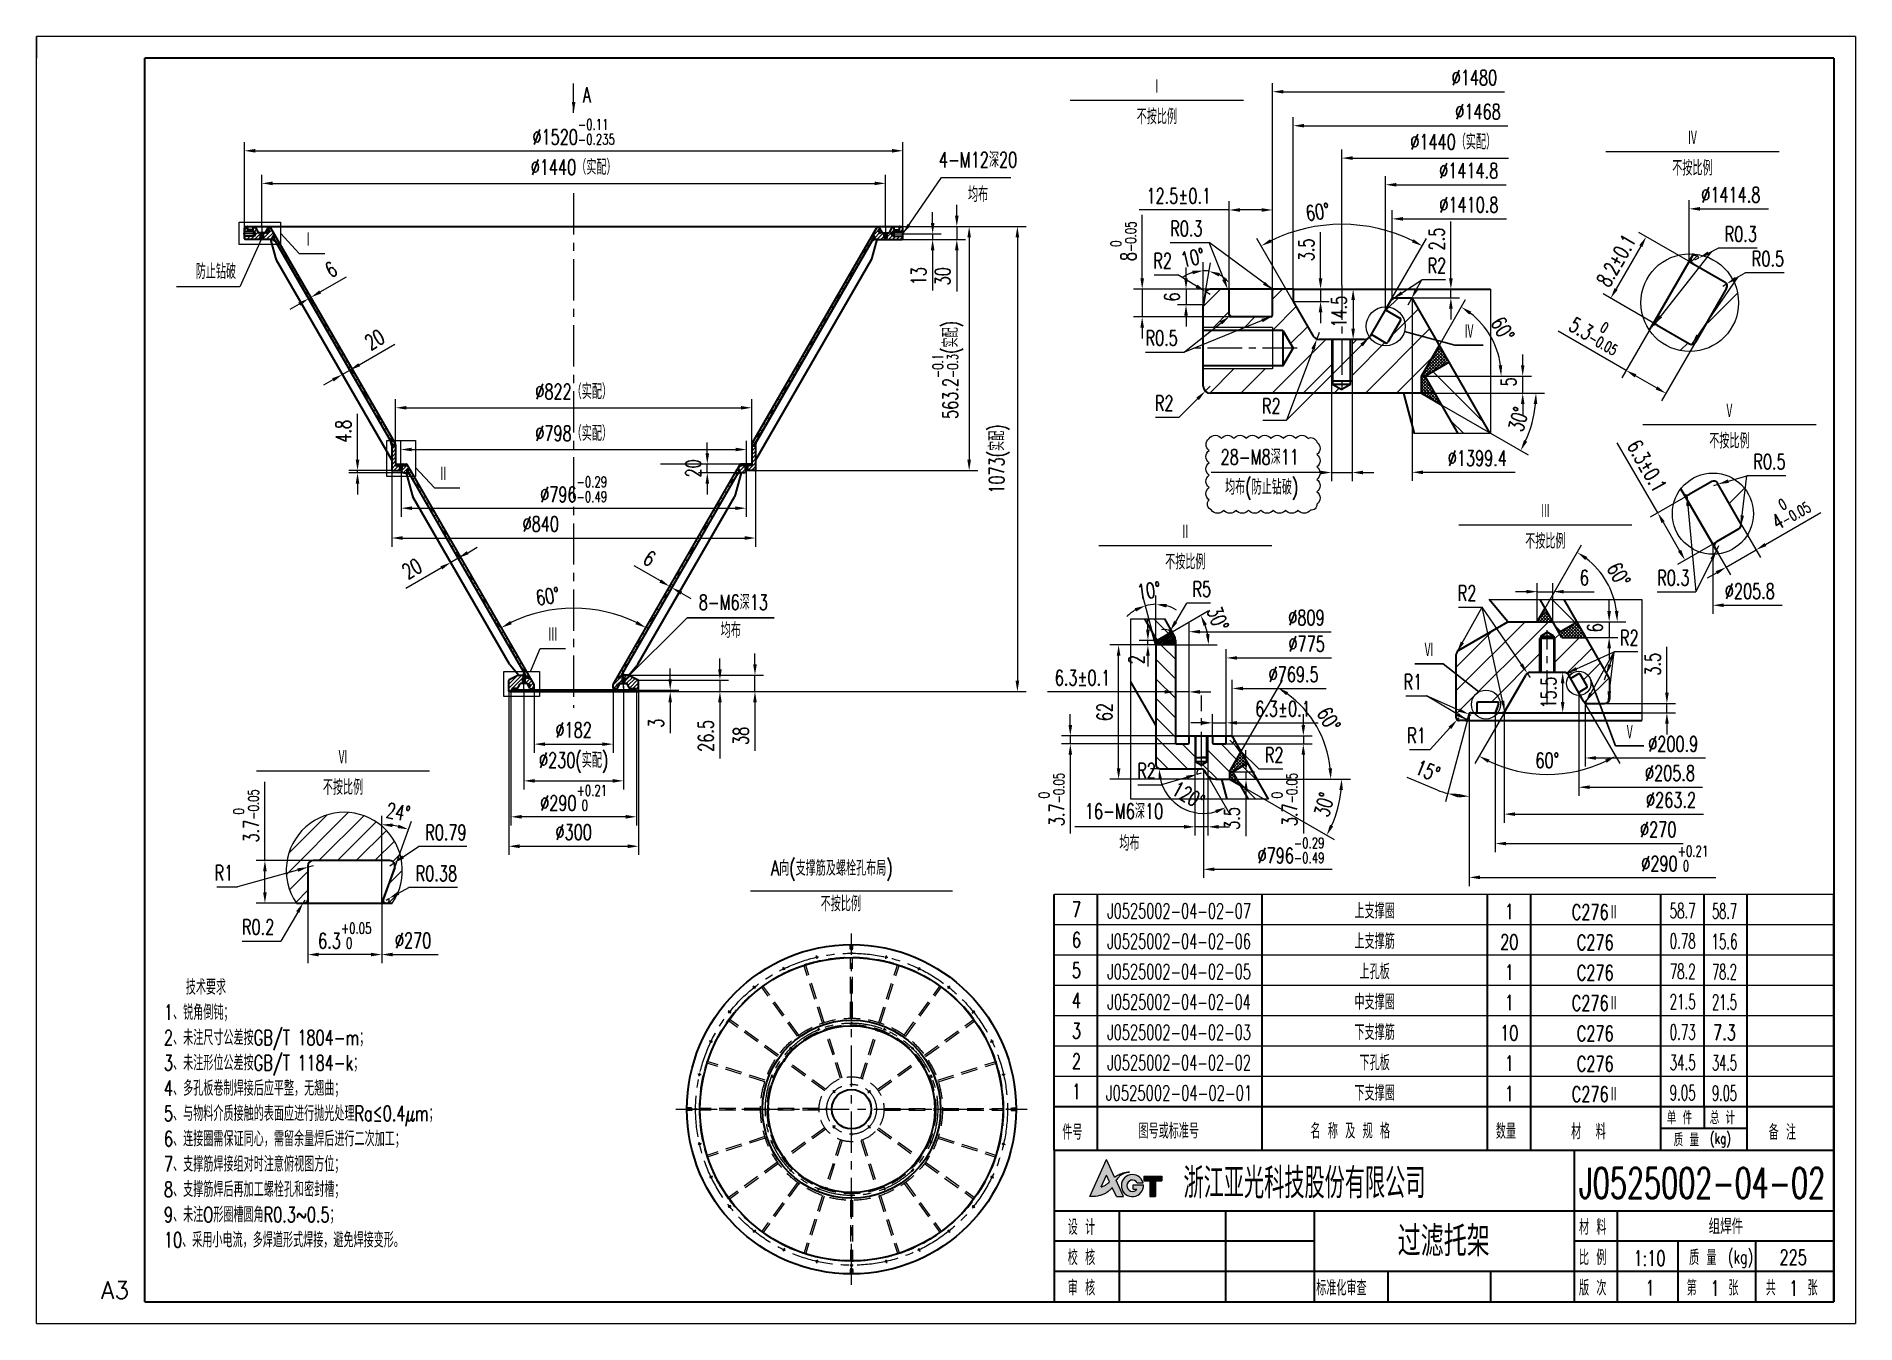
# Model space of a CAD drawing. Header units: millimetres. Extents: x -250 to 3950, y -50 to 2920.
import ezdxf
from ezdxf import colors
from ezdxf.entities.mleader import LeaderData, LeaderLine
from ezdxf.enums import TextEntityAlignment as Align
from ezdxf.math import Vec2, Vec3

# ---------------------------------------------------------------- set-up
doc = ezdxf.new("R2010")
doc.units = ezdxf.units.MM
doc.header["$LTSCALE"] = 3
for name, pattern in [('CENTER', [50.8, 31.75, -6.35, 6.35, -6.35]), ('DASHED', [19.05, 12.7, -6.35]), ('PHANTOM', [63.5, 31.75, -6.35, 6.35, -6.35, 6.35, -6.35])]:
    doc.linetypes.add(name, pattern=pattern)
doc.layers.add('YGJ不打印图层', color=250, linetype='Continuous', lineweight=35, plot=False)
for name, color, linetype, lineweight in [('YGJ波浪线', 3, 'Continuous', 15), ('YGJ粗实线', 7, 'Continuous', 35), ('YGJ细双点画线', 11, 'PHANTOM', 15), ('YGJ细实线', 3, 'Continuous', 15), ('YGJ细点画线', 1, 'CENTER', 15), ('YGJ细虚线', 2, 'DASHED', 15)]:
    doc.layers.add(name, color=color, linetype=linetype, lineweight=lineweight)
doc.styles.add('HC_GBDIM', font='romans.shx', dxfattribs={"width": 0.7, "bigfont": 'hzdx.shx'})
doc.styles.get("Standard").update_dxf_attribs({"font": 'simsun.ttc'})
doc.styles.add('标准', font='romans.shx', dxfattribs={"width": 0.7, "bigfont": 'hzdx.shx'})
doc.dimstyles.new('HC_GBDIM', dxfattribs={"dimtxt": 3.5, "dimasz": 2.5, "dimexe": 2, "dimexo": 0, "dimgap": 1.5, "dimtad": 1, "dimdec": 1, "dimzin": 0, "dimdsep": 46, "dimtxsty": 'HC_GBDIM', "dimcen": 2.5, "dimclrd": 3, "dimclre": 3, "dimclrt": 2, "dimadec": 0, "dimazin": 0, "dimtfac": 0.714286, "dimtdec": 1, "dimtmove": 0, "dimatfit": 3, "dimfxl": 1, "dimtzin": 0, "dimlwd": -1, "dimlwe": -1, "dimarcsym": 0})
pattern_1 = [(45, (-90.044, 111.53), (-11.22532, 11.22532), []), (135, (-90.044, 111.53), (-11.22532, -11.22532), [])]
pattern_2 = [(45, (-90.04356, 111.53), (-0.561266, 0.561266), []), (135, (-90.04356, 111.53), (-0.561266, -0.561266), [])]
pattern_3 = [(135, (345.31576, -404.6137), (-0.4490128, -0.4490128), []), (225, (345.31576, -404.6137), (0.4490128, -0.4490128), [])]
pattern_4 = [(45, (16.161, 295.482), (-4.490128, 4.490128), [])]
pattern_5 = [(45, (-983.0136, 99.6134), (-4.490128, 4.490128), [])]

msp = doc.modelspace()

# ---------------------------------------------------------------- texts
at = {"layer": 'YGJ细实线', "color": 2, "char_height": 35, "attachment_point": 5, "style": '标准'}
for s, insert, width in [('Ⅰ', (2336.856, 2804.385), 74.1021), ('A', (1021.159, 2785.321), 74.1021), ('不按比例', (2336.856, 2734.872), 400), ('Ⅳ', (3573.177, 2685.776), 74.1021), ('不按比例', (3573.177, 2616.262), 400), ('Ⅳ', (3057.309, 2238.908), 74.1021), ('Ⅴ', (3658.572, 2056.067), 74.1021), ('不按比例', (3658.572, 1986.554), 400), ('Ⅲ', (3233.625, 1824.871), 74.1021), ('Ⅱ', (2402.502, 1777.078), 74.1021), ('不按比例', (3233.625, 1755.357), 400), ('不按比例', (2402.502, 1707.564), 400), ('Ⅵ', (2965.24, 1504.226), 74.1021), ('Ⅴ', (3428.454, 1314.373), 74.1021), ('Ⅵ', (457.926, 1256.873), 74.1021), ('不按比例', (457.926, 1187.359), 400)]:
    msp.add_mtext(s, dxfattribs=dict(at, insert=insert, width=width))
for s, insert in [('4-M12深20', (1924.018, 2635.402)), ('均布', (1924.018, 2555.476)), ('均布(防止钻破)', (2578.808, 1874.363)), ('8-M6深13', (1359.065, 1614.357)), ('均布', (1353.143, 1549.715)), ('均布', (2273.497, 1058.538))]:
    msp.add_mtext(s, dxfattribs=dict(at, insert=insert))
at = {"layer": 'YGJ细虚线', "char_height": 35, "style": '标准'}
for s, insert, width, attachment_point in [('Ⅰ', (389.035, 2468.651), 172.51321, 3), ('防止钻破', (210.975, 2395.245), 172.51321, 3), ('Ⅱ', (701.128, 1928.293), 172.51321, 3), ('Ⅲ', (954.034, 1557.203), 172.51321, 3), ('A向(支撑筋及螺栓孔布局)', (1445.923, 1018.585), 400.7912, 1), ('不按比例', (1560.705, 936.21), 164.41209, 1), ('\\pxql;   技术要求   \\P1、锐角倒钝；\\P2、未注尺寸公差按GB/T 1804-m；\\P3、未注形位公差按GB/T 1184-k；\\P4、多孔板卷制焊接后应平整，无翘曲；\\P5、与物料介质接触的表面应进行抛光处理Ra≤0.4μm；\\P6、连接圈需保证同心，需留余量焊后进行二次加工；\\P7、支撑筋焊接组对时注意俯视图方位；\\P8、支撑筋焊后再加工螺栓孔和密封槽；\\P9、未注O形圈槽圆角R0.3~0.5；\\P10、采用小电流，多焊道形式焊接，避免焊接变形。', (44.504, 744.071), 935.21565, 1)]:
    msp.add_mtext(s, dxfattribs=dict(at, insert=insert, width=width, attachment_point=attachment_point))

# ---------------------------------------------------------------- blocks, each defined once
blk = doc.blocks.new('*D140')
at = {"layer": 'YGJ细实线', "color": 3, "ltscale": 0.833333}
for p, q in [((230.4, 2474.9), (230.4, 2676.1)), ((255.4, 2656.1), (1725.4, 2656.1)), ((1750.4, 2474.9), (1750.4, 2676.1))]:
    blk.add_line(p, q, dxfattribs=at)
at = {"layer": 'YGJ细实线', "color": 3}
for points in [[(255.4, 2660.3), (255.4, 2651.9), (230.4, 2656.1)], [(1725.4, 2651.9), (1725.4, 2660.3), (1750.4, 2656.1)]]:
    blk.add_solid(points, dxfattribs=at)
at = {"layer": 'YGJ细实线', "color": 2, "insert": (990.4, 2699.7), "char_height": 35, "attachment_point": 5, "style": 'HC_GBDIM'}
blk.add_mtext('%%c1520{}{{\\H0.7x;{\\S-0.11^ -0.235;}}{}}', dxfattribs=at)
blk = doc.blocks.new('*D134')
at = {"layer": 'YGJ细实线', "color": 3}
for p, q in [((840.4, 1409.3), (840.4, 1031.4)), ((1140.4, 1421.6), (1140.4, 1031.4)), ((865.4, 1051.4), (1115.4, 1051.4))]:
    blk.add_line(p, q, dxfattribs=at)
for points in [[(865.4, 1055.6), (865.4, 1047.2), (840.4, 1051.4)], [(1115.4, 1047.2), (1115.4, 1055.6), (1140.4, 1051.4)]]:
    blk.add_solid(points, dxfattribs=at)
at = {"layer": 'YGJ细实线', "color": 2, "insert": (990.4, 1083.9), "char_height": 35, "attachment_point": 5, "style": 'HC_GBDIM'}
blk.add_mtext('%%c300{}{{\\H0.7x;}{}}', dxfattribs=at)
blk = doc.blocks.new('*D136')
at = {"layer": 'YGJ细实线', "color": 3, "ltscale": 0.833333}
for p, q in [((1875, 2506.3), (1875, 2531.3)), ((1746, 2481.3), (1895, 2481.3)), ((1875, 2481.3), (1875, 2451.3)), ((1741.4, 2451.3), (1895, 2451.3)), ((1875, 2426.3), (1875, 2331.7))]:
    blk.add_line(p, q, dxfattribs=at)
at = {"layer": 'YGJ细实线', "color": 3}
for points in [[(1870.8, 2506.3), (1879.1, 2506.3), (1875, 2481.3)], [(1879.1, 2426.3), (1870.8, 2426.3), (1875, 2451.3)]]:
    blk.add_solid(points, dxfattribs=at)
at = {"layer": 'YGJ细实线', "color": 2, "insert": (1842.5, 2366.5), "char_height": 35, "attachment_point": 5, "rotation": 90, "style": 'HC_GBDIM'}
blk.add_mtext('30', dxfattribs=at)
blk = doc.blocks.new('*D243')
at = {"layer": 'YGJ细实线', "color": 3, "ltscale": 0.833333}
for p, q in [((1679.6, 2481.3), (1923.5, 2481.3)), ((1903.5, 2456.3), (1903.5, 1943.1)), ((1403.8, 1918.1), (1923.5, 1918.1))]:
    blk.add_line(p, q, dxfattribs=at)
at = {"layer": 'YGJ细实线', "color": 3}
for points in [[(1907.6, 2456.3), (1899.3, 2456.3), (1903.5, 2481.3)], [(1899.3, 1943.1), (1907.6, 1943.1), (1903.5, 1918.1)]]:
    blk.add_solid(points, dxfattribs=at)
at = {"layer": 'YGJ细实线', "color": 2, "insert": (1854.1, 2150.4), "char_height": 35, "attachment_point": 5, "rotation": 90, "style": 'HC_GBDIM'}
blk.add_mtext('563.2{}{{\\H0.7x;{\\S-0.1^ -0.3;}}{}(实配)}', dxfattribs=at)
blk = doc.blocks.new('*D173')
at = {"layer": 'YGJ细实线', "color": 3, "ltscale": 0.833333}
for p, q in [((1324, 2481.3), (2034.8, 2481.3)), ((2014.8, 2456.3), (2014.8, 1433.3)), ((1133.4, 1408.3), (2034.8, 1408.3))]:
    blk.add_line(p, q, dxfattribs=at)
at = {"layer": 'YGJ细实线', "color": 3}
for points in [[(2019, 2456.3), (2010.6, 2456.3), (2014.8, 2481.3)], [(2010.6, 1433.3), (2019, 1433.3), (2014.8, 1408.3)]]:
    blk.add_solid(points, dxfattribs=at)
at = {"layer": 'YGJ细实线', "color": 2, "insert": (1973, 1944.8), "char_height": 35, "attachment_point": 5, "rotation": 90, "style": '标准'}
blk.add_mtext('1073(实配){}{{\\H0.7x;}{}}', dxfattribs=at)
blk = doc.blocks.new('*U142')
at = {"layer": 'YGJ粗实线'}
for p, q in [((0, 0), (0, 287)), ((390, 287), (0, 287)), ((390, 287), (390, 0)), ((0, 0), (390, 0))]:
    blk.add_line(p, q, dxfattribs=at)
at = {"layer": 'YGJ细实线'}
for p, q in [((-25, -5), (-25, 292)), ((395, 292), (-25, 292)), ((-25, 292), (-25, 287)), ((395, 292), (395, -5)), ((-25, -5), (-25, 0)), ((-25, -5), (395, -5)), ((-25, -5), (0, -5))]:
    blk.add_line(p, q, dxfattribs=at)
at = {"layer": 'YGJ细虚线', "style": 'HC_GBDIM'}
blk.add_text('A3', height=4, dxfattribs=at).set_placement((-6.82, 2.72), align=Align.MIDDLE)
blk = doc.blocks.new('图标')
at = {"layer": 'YGJ细实线', "true_color": 0x0194a4}
h = blk.add_hatch(color=134, dxfattribs=at)
h.dxf.hatch_style = 1
edge = h.paths.add_edge_path()
edge.add_line((3171, -778.12), (3171.97, -780.18))
edge.add_line((3171.97, -780.18), (3173.62, -780.18))
edge.add_line((3173.62, -780.18), (3171.94, -776.47))
edge.add_spline(control_points=[(3171.94, -776.47), (3172.04, -776.33), (3172.28, -776.01), (3172.66, -775.54), (3173.17, -775.17), (3173.69, -774.88), (3174.3, -774.67), (3174.74, -774.61), (3174.99, -774.57)], knot_values=[0, 0, 0, 0, 0.506127, 1.21303, 1.808166, 2.393737, 2.961146, 3.730688, 3.730688, 3.730688, 3.730688], degree=3, periodic=0)
edge.add_spline(control_points=[(3174.99, -774.57), (3174.82, -774.57), (3174.47, -774.56), (3173.96, -774.65), (3173.44, -774.78), (3172.96, -774.98), (3172.46, -775.19), (3172.01, -775.44), (3171.7, -775.62), (3171.54, -775.71)], knot_values=[0, 0, 0, 0, 0.51474, 1.050592, 1.532108, 2.126606, 2.609842, 3.144291, 3.68733, 3.68733, 3.68733, 3.68733], degree=3, periodic=0)
edge.add_line((3171.54, -775.71), (3169.66, -771.68))
edge.add_line((3169.66, -771.68), (3165.83, -780.24))
edge.add_spline(control_points=[(3165.83, -780.24), (3166.43, -780.23), (3167.33, -780.21), (3168.46, -779.89), (3169.27, -779.6), (3169.96, -779.12), (3170.58, -778.65), (3170.88, -778.27), (3171, -778.12)], knot_values=[0, 0, 0, 0, 1.794018, 2.686483, 3.50397, 4.356695, 5.212459, 5.80159, 5.80159, 5.80159, 5.80159], degree=3, periodic=0)
edge = h.paths.add_edge_path(flags=16)
edge.add_spline(control_points=[(3170.4, -776.84), (3170.28, -776.94), (3170.07, -777.1), (3169.76, -777.36), (3169.45, -777.56), (3169.12, -777.78), (3168.79, -777.93), (3168.56, -777.98), (3168.46, -778.01)], knot_values=[0, 0, 0, 0, 0.461656, 0.781514, 1.214544, 1.57739, 1.966104, 2.284035, 2.284035, 2.284035, 2.284035], degree=3, periodic=0)
edge.add_line((3168.46, -778.01), (3169.69, -775.27))
edge.add_line((3169.69, -775.27), (3170.4, -776.84))
h = blk.add_hatch(color=134, dxfattribs=at)
h.dxf.hatch_style = 1
h.paths.add_polyline_path([(3178.21, -777.51), (3175.84, -777.51), (3175.84, -778.49), (3176.72, -778.49, -3.223034), (3176.78, -777.02), (3178.12, -777.02, 2.021246), (3175.66, -780.24, 0.434957)])
h = blk.add_hatch(color=134, dxfattribs=at)
h.dxf.hatch_style = 1
h.paths.add_polyline_path([(3178.27, -776.35), (3178.27, -776.62), (3179.71, -776.62), (3179.71, -780.24), (3181.02, -780.24), (3181.02, -776.62), (3182.47, -776.62), (3182.47, -775.51), (3178.27, -775.51)])
at = {"layer": 'YGJ细实线', "color": 134, "true_color": 0x0194a4}
for p, q in [((3165.83, -780.24), (3169.66, -771.68)), ((3171.54, -775.71), (3169.66, -771.68)), ((3168.46, -778.01), (3169.69, -775.27)), ((3170.4, -776.84), (3169.69, -775.27)), ((3173.62, -780.18), (3171.94, -776.47)), ((3178.27, -775.51), (3182.47, -775.51)), ((3178.27, -775.51), (3178.27, -776.35)), ((3178.27, -775.51), (3178.27, -776.62)), ((3178.27, -776.62), (3179.71, -776.62)), ((3179.71, -776.62), (3179.71, -780.24)), ((3181.02, -776.62), (3182.47, -776.62)), ((3181.02, -776.62), (3181.02, -780.24)), ((3182.47, -775.51), (3182.47, -776.62)), ((3171.97, -780.18), (3171, -778.12)), ((3171.97, -780.18), (3173.62, -780.18)), ((3175.84, -778.49), (3175.84, -777.51)), ((3175.84, -777.51), (3178.21, -777.51)), ((3175.84, -778.49), (3176.72, -778.49)), ((3176.78, -777.02), (3178.12, -777.02)), ((3179.71, -780.24), (3181.02, -780.24))]:
    blk.add_line(p, q, dxfattribs=at)
for centre, radius, start, end in [((3175.66, -777.69), 2.55, 15.2946, 4.0279), ((3175.68, -777.72), 1.3, 32.4416, 323.4921)]:
    blk.add_arc(centre, radius, start, end, dxfattribs=at)
for points in [[(3168.46, -778.01), (3168.77, -777.92), (3169.12, -777.77), (3169.43, -777.57), (3169.79, -777.33), (3170.03, -777.13), (3170.4, -776.84)], [(3171.54, -775.71), (3172.01, -775.44), (3172.48, -775.19), (3172.92, -774.99), (3173.48, -774.78), (3173.95, -774.66), (3174.48, -774.58), (3174.99, -774.57)], [(3174.99, -774.57), (3174.23, -774.71), (3173.7, -774.9), (3173.18, -775.17), (3172.71, -775.53), (3172.24, -776.07), (3171.94, -776.47)], [(3171, -778.12), (3170.62, -778.57), (3169.96, -779.12), (3169.24, -779.58), (3168.48, -779.88), (3167.62, -780.11), (3165.83, -780.24)]]:
    blk.add_spline(points, degree=3, dxfattribs=at)
blk = doc.blocks.new('HC_BTL_BLK')
at = {"layer": 'YGJ不打印图层'}
for p, q in [((-140.5, 21), (-140.5, 0)), ((-79.27, 7), (-79.27, 0))]:
    blk.add_line(p, q, dxfattribs=at)
at = {"layer": 'YGJ粗实线'}
for p, q in [((-180, 35), (0, 35)), ((-180, 35), (-180, 0)), ((-60, 35), (-60, 0)), ((0, 0), (0, 35)), ((-180, 21), (-60, 21)), ((-165, 21), (-165, 0)), ((-120, 21), (-120, 0)), ((-60, 21), (0, 21)), ((-50, 7), (-50, 21)), ((-120, 14), (-180, 14)), ((0, 14), (-60, 14)), ((-36, 7), (-36, 14)), ((-18, 7), (-18, 14)), ((-120, 7), (-180, 7)), ((-60, 7), (-120, 7)), ((-103, 7), (-103, 0)), ((0, 7), (-60, 7)), ((-60, 7), (-60, 0)), ((-60, 7), (-60, 0)), ((-50, 0), (-50, 7)), ((-36, 0), (-36, 7)), ((-18, 0), (-18, 7)), ((-180, 0), (0, 0))]:
    blk.add_line(p, q, dxfattribs=at)
at = {"layer": 'YGJ细实线'}
blk.add_blockref('图标', (-3337.63, 804.53), dxfattribs=at)
at = {"layer": 'YGJ粗实线', "style": '标准', "width": 0.7}
for s, height, p in [('设 计', 3.5, (-176.89, 15.48)), ('材 料', 3.5, (-58.86, 15.48)), ('校 核', 3.5, (-176.89, 8.48)), ('比 例', 3.5, (-58.86, 8.48)), ('质 量', 3.5, (-33.44, 8.48)), ('(kg)', 3, (-24.46, 8.9)), ('审 核', 3.5, (-176.89, 1.48)), ('标准化审查', 3.5, (-119.53, 1.48)), ('版 次', 3.5, (-58.86, 1.48)), ('第    张', 3.5, (-33.99, 1.48)), ('共    张', 3.5, (-15.73, 1.48))]:
    blk.add_text(s, height=height, dxfattribs=at).set_placement(p)
at = {"layer": 'YGJ粗实线', "style": '标准'}
for tag, p, width in [('设计', (-163.61, 15.42), 0.7), ('设计日期', (-139.9, 15.53), 0.5), ('校核', (-163.62, 8.27), 0.7), ('校核日期', (-139.91, 8.15), 0.5), ('审核', (-163.9, 1.17), 0.7), ('审核日期', (-139.93, 1.47), 0.5), ('标准化', (-102.02, 1.32), 0.7), ('标准化日期', (-78.22, 1.4), 0.5)]:
    blk.add_attdef(tag, p, '', height=3.5, dxfattribs=dict(at, width=width))
at = {"layer": 'YGJ细虚线', "style": '标准', "width": 0.7}
blk.add_text('浙江亚光科技股份有限公司', height=7, dxfattribs=at).set_placement((-150.17, 23.91))
at = {"layer": 'YGJ细虚线', "style": '标准'}
blk.add_attdef('图样代号', text='', height=7, dxfattribs=at).set_placement((-58.84, 23.93), (-2.02, 23.93), align=Align.FIT)
blk.add_attdef('图样名称', text='', height=7, rotation=359.9203, dxfattribs=at).set_placement((-118.11, 10.54), (-62.08, 10.46), align=Align.FIT)
at = {"layer": 'YGJ细虚线', "color": 2, "style": '标准'}
blk.add_attdef('材料名称', text='', height=3.5, dxfattribs=at).set_placement((-48.51, 15.65), (-1.4, 15.65), align=Align.FIT)
at = {"layer": 'YGJ细虚线', "style": '标准', "width": 0.7}
for tag, p in [('比例', (-42.58, 8.34)), ('版本号', (-42.46, 1.45)), ('页码', (-27.44, 1.39)), ('页数', (-9.32, 1.39))]:
    blk.add_attdef(tag, text='', height=3.5, dxfattribs=at).set_placement(p, align=Align.CENTER)
at = {"layer": 'YGJ细虚线', "color": 2, "style": '标准', "width": 0.7}
blk.add_attdef('重量', text='', height=3.5, dxfattribs=at).set_placement((-9.41, 8.55), align=Align.CENTER)
blk = doc.blocks.new('*D246')
at = {"layer": 'YGJ细实线', "color": 3}
for p, q in [((579.4, 1962.7), (579.4, 2083.1)), ((604.4, 2063.1), (1376.4, 2063.1)), ((1401.4, 1962.7), (1401.4, 2083.1))]:
    blk.add_line(p, q, dxfattribs=at)
for points in [[(604.4, 2067.3), (604.4, 2058.9), (579.4, 2063.1)], [(1376.4, 2058.9), (1376.4, 2067.3), (1401.4, 2063.1)]]:
    blk.add_solid(points, dxfattribs=at)
at = {"layer": 'YGJ细实线', "color": 2, "insert": (990.4, 2100.2), "char_height": 35, "attachment_point": 5, "style": '标准'}
blk.add_mtext('%%c822（实配）{}{{\\H0.7x;}{}}', dxfattribs=at)
blk = doc.blocks.new('*D245')
at = {"layer": 'YGJ细实线', "color": 3}
for p, q in [((591.4, 1951.9), (591.4, 1986.8)), ((1389.4, 1951.9), (1389.4, 1986.8)), ((616.4, 1966.8), (1364.4, 1966.8))]:
    blk.add_line(p, q, dxfattribs=at)
for points in [[(616.4, 1971), (616.4, 1962.7), (591.4, 1966.8)], [(1364.4, 1962.7), (1364.4, 1971), (1389.4, 1966.8)]]:
    blk.add_solid(points, dxfattribs=at)
at = {"layer": 'YGJ细实线', "color": 2, "insert": (990.4, 2003.9), "char_height": 35, "attachment_point": 5, "style": '标准'}
blk.add_mtext('%%c798（实配）{}{{\\H0.7x;}{}}', dxfattribs=at)
blk = doc.blocks.new('*D152')
at = {"layer": 'YGJ细实线', "color": 3, "ltscale": 0.833333}
for p, q in [((1819.2, 2489.3), (1819.2, 2514.3)), ((1753.5, 2464.3), (1839.2, 2464.3)), ((1753.5, 2451.3), (1839.2, 2451.3)), ((1819.2, 2464.3), (1819.2, 2451.3)), ((1819.2, 2426.3), (1819.2, 2333.6))]:
    blk.add_line(p, q, dxfattribs=at)
at = {"layer": 'YGJ细实线', "color": 3}
for points in [[(1815, 2489.3), (1823.4, 2489.3), (1819.2, 2464.3)], [(1823.4, 2426.3), (1815, 2426.3), (1819.2, 2451.3)]]:
    blk.add_solid(points, dxfattribs=at)
at = {"layer": 'YGJ细实线', "color": 2, "insert": (1786.7, 2366.7), "char_height": 35, "attachment_point": 5, "rotation": 90, "style": 'HC_GBDIM'}
blk.add_mtext('13', dxfattribs=at)
blk = doc.blocks.new('*D159')
at = {"layer": 'YGJ细实线', "color": 3}
blk.add_arc((990.4, 1266.9), 333.6, 64.2946, 115.7054, dxfattribs=at)
for points in [[(843.7, 1571.2), (847.6, 1563.8), (823.6, 1555.8)], [(1133.1, 1563.8), (1137, 1571.2), (1157.2, 1555.8)]]:
    blk.add_solid(points, dxfattribs=at)
at = {"layer": 'YGJ细实线', "color": 2, "insert": (930.6, 1628.1), "char_height": 35, "attachment_point": 5, "rotation": 9.3978, "style": 'HC_GBDIM'}
blk.add_mtext('60%%d', dxfattribs=at)
blk = doc.blocks.new('*D162')
at = {"layer": 'YGJ细实线', "color": 3}
for p, q in [((1328.1, 1459.8), (1328.1, 1484.8)), ((1140.4, 1434.8), (1348.1, 1434.8)), ((1328.1, 1434.8), (1328.1, 1408.3)), ((1153.5, 1408.3), (1348.1, 1408.3)), ((1328.1, 1383.3), (1328.1, 1253.7))]:
    blk.add_line(p, q, dxfattribs=at)
for points in [[(1323.9, 1459.8), (1332.3, 1459.8), (1328.1, 1434.8)], [(1332.3, 1383.3), (1323.9, 1383.3), (1328.1, 1408.3)]]:
    blk.add_solid(points, dxfattribs=at)
at = {"layer": 'YGJ细实线', "color": 2, "insert": (1295.6, 1306), "char_height": 35, "attachment_point": 5, "rotation": 90, "style": 'HC_GBDIM'}
blk.add_mtext('26.5{}{{\\H0.7x;}{}}', dxfattribs=at)
blk = doc.blocks.new('*D161')
at = {"layer": 'YGJ细实线', "color": 3}
for p, q in [((1213.3, 1436.3), (1213.3, 1461.3)), ((1117.9, 1411.3), (1233.3, 1411.3)), ((1117.9, 1408.3), (1233.3, 1408.3)), ((1213.3, 1411.3), (1213.3, 1408.3)), ((1213.3, 1383.3), (1213.3, 1312))]:
    blk.add_line(p, q, dxfattribs=at)
for points in [[(1209.1, 1436.3), (1217.4, 1436.3), (1213.3, 1411.3)], [(1217.4, 1383.3), (1209.1, 1383.3), (1213.3, 1408.3)]]:
    blk.add_solid(points, dxfattribs=at)
at = {"layer": 'YGJ细实线', "color": 2, "insert": (1180.8, 1335.2), "char_height": 35, "attachment_point": 5, "rotation": 90, "style": 'HC_GBDIM'}
blk.add_mtext('3', dxfattribs=at)
blk = doc.blocks.new('*D212')
at = {"layer": 'YGJ细实线', "color": 3}
blk.add_arc((990.4, 1266.9), 333.6, 64.2946, 115.7054, dxfattribs=at)
for points in [[(843.7, 1571.2), (847.6, 1563.8), (823.6, 1555.8)], [(1133.1, 1563.8), (1137, 1571.2), (1157.2, 1555.8)]]:
    blk.add_solid(points, dxfattribs=at)
at = {"layer": 'YGJ细实线', "color": 2, "insert": (930.6, 1628.1), "char_height": 35, "attachment_point": 5, "rotation": 9.3978, "style": 'HC_GBDIM'}
blk.add_mtext('60%%d', dxfattribs=at)
blk = doc.blocks.new('*D216')
at = {"layer": 'YGJ细实线', "color": 3}
for p, q in [((875.4, 1414.5), (875.4, 1182.3)), ((1105.4, 1420.4), (1105.4, 1182.3)), ((900.4, 1202.3), (1080.4, 1202.3))]:
    blk.add_line(p, q, dxfattribs=at)
for points in [[(900.4, 1206.4), (900.4, 1198.1), (875.4, 1202.3)], [(1080.4, 1198.1), (1080.4, 1206.4), (1105.4, 1202.3)]]:
    blk.add_solid(points, dxfattribs=at)
at = {"layer": 'YGJ细实线', "color": 2, "insert": (990.4, 1244.1), "char_height": 35, "attachment_point": 5, "style": 'HC_GBDIM'}
blk.add_mtext('%%c230(实配)', dxfattribs=at)
blk = doc.blocks.new('*D218')
at = {"layer": 'YGJ细实线', "color": 3}
for p, q in [((899.4, 1420.4), (899.4, 1267)), ((1081.4, 1420.4), (1081.4, 1267)), ((924.4, 1287), (1056.4, 1287))]:
    blk.add_line(p, q, dxfattribs=at)
for points in [[(924.4, 1291.1), (924.4, 1282.8), (899.4, 1287)], [(1056.4, 1282.8), (1056.4, 1291.1), (1081.4, 1287)]]:
    blk.add_solid(points, dxfattribs=at)
at = {"layer": 'YGJ细实线', "color": 2, "insert": (990.4, 1319.5), "char_height": 35, "attachment_point": 5, "style": 'HC_GBDIM'}
blk.add_mtext('%%c182{}{{\\H0.7x;}{}}', dxfattribs=at)
blk = doc.blocks.new('*D247')
at = {"layer": 'YGJ细实线', "color": 3}
for p, q in [((270.4, 2482.5), (270.4, 2600.9)), ((295.4, 2580.9), (1685.4, 2580.9)), ((1710.4, 2482.5), (1710.4, 2600.9))]:
    blk.add_line(p, q, dxfattribs=at)
for points in [[(295.4, 2585), (295.4, 2576.7), (270.4, 2580.9)], [(1685.4, 2576.7), (1685.4, 2585), (1710.4, 2580.9)]]:
    blk.add_solid(points, dxfattribs=at)
at = {"layer": 'YGJ细实线', "color": 2, "insert": (990.4, 2618), "char_height": 35, "attachment_point": 5, "style": '标准'}
blk.add_mtext('%%c1440（实配）{}{{\\H0.7x;}{}}', dxfattribs=at)
blk = doc.blocks.new('*D242')
at = {"layer": 'YGJ细实线', "color": 3}
for p, q in [((570.4, 1944.7), (570.4, 1742.6)), ((1410.4, 1920.1), (1410.4, 1742.6)), ((595.4, 1762.6), (1385.4, 1762.6))]:
    blk.add_line(p, q, dxfattribs=at)
for points in [[(595.4, 1766.8), (595.4, 1758.4), (570.4, 1762.6)], [(1385.4, 1758.4), (1385.4, 1766.8), (1410.4, 1762.6)]]:
    blk.add_solid(points, dxfattribs=at)
at = {"layer": 'YGJ细实线', "color": 2, "insert": (914.5, 1795.1), "char_height": 35, "attachment_point": 5, "style": 'HC_GBDIM'}
blk.add_mtext('%%c840{}{{\\H0.7x;}{}}', dxfattribs=at)
blk = doc.blocks.new('mx$INVTITLE')
at = {"layer": 'YGJ粗实线'}
for p, q in [((0, 10), (-180, 10)), ((-180, 0), (-180, 10)), ((-170, 0), (-170, 10)), ((-132, 0), (-132, 10)), ((-80, 0), (-80, 10)), ((-70, 0), (-70, 10)), ((-40, 0), (-40, 10)), ((-30, 10), (-30, 5)), ((-20, 0), (-20, 10)), ((0, 0), (0, 10)), ((-20, 5), (-40, 5)), ((-180, 0), (0, 0))]:
    blk.add_line(p, q, dxfattribs=at)
at = {"layer": 'YGJ细虚线', "style": '标准', "width": 0.7}
for s, height, p in [('单 件', 3, (-38.56, 6)), ('总 计', 3, (-28.68, 6)), ('件号', 3.5, (-178.15, 2.41)), ('图号或标准号', 3.5, (-160.55, 2.7)), ('名 称 及 规 格', 3.5, (-120.84, 2.7)), ('数量', 3.5, (-78.06, 2.61)), ('材  料', 3.5, (-60.68, 2.54)), ('(kg)', 2.5, (-28.62, 1.48)), ('备 注', 3.5, (-15.07, 2.41)), ('质 量', 3, (-37.01, 0.89))]:
    blk.add_text(s, height=height, dxfattribs=at).set_placement(p)
blk = doc.blocks.new('mx')
for p, q in [((-170, 0), (-170, 7)), ((-132, 0), (-132, 7)), ((-80, 0), (-80, 7)), ((-70, 0), (-70, 7)), ((-40, 0), (-40, 7)), ((-30, 0), (-30, 7)), ((-20, 0), (-20, 7)), ((0, 0), (0, 7))]:
    blk.add_line(p, q)
at = {"layer": 'YGJ粗实线'}
blk.add_line((-180, 0), (-180, 7), dxfattribs=at)
at = {"layer": 'YGJ细实线'}
for p, q in [((0, 7), (-180, 7)), ((0, 0), (-180, 0))]:
    blk.add_line(p, q, dxfattribs=at)
at = {"layer": 'YGJ细虚线', "style": '标准', "width": 0.7}
for tag, p in [('序号', (-174.87, 1.79)), ('数量', (-74.95, 1.3)), ('单重', (-34.93, 1.51)), ('总重', (-25.27, 1.42))]:
    blk.add_attdef(tag, text='', height=3.5, dxfattribs=at).set_placement(p, align=Align.CENTER)
at = {"layer": 'YGJ细虚线', "style": '标准'}
for tag, p, p2 in [('图号或标准号', (-169.36, 1.46), (-133.02, 1.46)), ('名称及规格型号', (-130.92, 1.46), (-81.17, 1.46)), ('材料', (-69.2, 1.19), (-41.03, 1.19)), ('备注', (-19.06, 1.51), (-0.99, 1.51))]:
    blk.add_attdef(tag, text='', height=3.5, dxfattribs=at).set_placement(p, p2, align=Align.FIT)
blk = doc.blocks.new('*D531')
at = {"layer": 'YGJ细实线', "color": 3}
for p, q in [((2763.8, 2345.7), (2763.8, 2659.2)), ((2788.8, 2639.2), (3148.9, 2639.2))]:
    blk.add_line(p, q, dxfattribs=at)
blk.add_solid([(2788.8, 2643.4), (2788.8, 2635.1), (2763.8, 2639.2)], dxfattribs=at)
at = {"layer": 'YGJ细实线', "color": 2, "insert": (3021, 2676.3), "char_height": 35, "attachment_point": 5, "style": '标准'}
blk.add_mtext('%%c1440（实配）{}{{\\H0.7x;}{}}', dxfattribs=at)
blk = doc.blocks.new('*D830')
at = {"layer": 'YGJ细实线', "color": 3}
for p, q in [((2603.8, 2305.5), (2603.8, 2812.4)), ((2628.8, 2792.4), (3139.2, 2792.4))]:
    blk.add_line(p, q, dxfattribs=at)
blk.add_solid([(2628.8, 2796.5), (2628.8, 2788.2), (2603.8, 2792.4)], dxfattribs=at)
at = {"layer": 'YGJ细实线', "color": 2, "insert": (3069.9, 2824.9), "char_height": 35, "attachment_point": 5, "style": 'HC_GBDIM'}
blk.add_mtext('%%c1480{}{{\\H0.7x;}{}}', dxfattribs=at)
blk = doc.blocks.new('*D533')
at = {"layer": 'YGJ细实线', "color": 3}
for p, q in [((2651.8, 2322.7), (2651.8, 2733.9)), ((2676.8, 2713.9), (3147.4, 2713.9))]:
    blk.add_line(p, q, dxfattribs=at)
blk.add_solid([(2676.8, 2718.1), (2676.8, 2709.8), (2651.8, 2713.9)], dxfattribs=at)
at = {"layer": 'YGJ细实线', "color": 2, "insert": (3078.2, 2746.4), "char_height": 35, "attachment_point": 5, "style": 'HC_GBDIM'}
blk.add_mtext('%%c1468{}{{\\H0.7x;}{}}', dxfattribs=at)
blk = doc.blocks.new('*D534')
at = {"layer": 'YGJ细实线', "color": 3}
for p, q in [((2880.4, 2316.7), (2880.4, 2519)), ((2905.4, 2499), (3143.9, 2499))]:
    blk.add_line(p, q, dxfattribs=at)
blk.add_solid([(2905.4, 2503.2), (2905.4, 2494.8), (2880.4, 2499)], dxfattribs=at)
at = {"layer": 'YGJ细实线', "color": 2, "insert": (3057.2, 2531.5), "char_height": 35, "attachment_point": 5, "style": 'HC_GBDIM'}
blk.add_mtext('%%c1410.8{}{{\\H0.7x;}{}}', dxfattribs=at)
blk = doc.blocks.new('*D535')
at = {"layer": 'YGJ细实线', "color": 3}
for p, q in [((2926.1, 2316.7), (2926.1, 1894.2)), ((2951.1, 1914.2), (3164, 1914.2))]:
    blk.add_line(p, q, dxfattribs=at)
blk.add_solid([(2951.1, 1918.4), (2951.1, 1910), (2926.1, 1914.2)], dxfattribs=at)
at = {"layer": 'YGJ细实线', "color": 2, "insert": (3076.7, 1946.7), "char_height": 35, "attachment_point": 5, "style": 'HC_GBDIM'}
blk.add_mtext('%%c1399.4{}{{\\H0.7x;}{}}', dxfattribs=at)
blk = doc.blocks.new('*D546')
at = {"layer": 'YGJ细实线', "color": 3}
for p, q in [((2864.5, 2289.1), (2864.5, 2597.7)), ((2889.5, 2577.7), (3143.5, 2577.7))]:
    blk.add_line(p, q, dxfattribs=at)
blk.add_solid([(2889.5, 2581.9), (2889.5, 2573.6), (2864.5, 2577.7)], dxfattribs=at)
at = {"layer": 'YGJ细实线', "color": 2, "insert": (3056.8, 2610.2), "char_height": 35, "attachment_point": 5, "style": 'HC_GBDIM'}
blk.add_mtext('%%c1414.8{}{{\\H0.7x;}{}}', dxfattribs=at)
blk = doc.blocks.new('*D537')
at = {"layer": 'YGJ细实线', "color": 3}
for p, q in [((2739.8, 2151.8), (2739.8, 1893.7)), ((2787.8, 2151.8), (2787.8, 1893.7)), ((2714.8, 1913.7), (2462.5, 1913.7)), ((2739.8, 1913.7), (2787.8, 1913.7)), ((2812.8, 1913.7), (2837.8, 1913.7))]:
    blk.add_line(p, q, dxfattribs=at)
for points in [[(2714.8, 1909.5), (2714.8, 1917.9), (2739.8, 1913.7)], [(2812.8, 1917.9), (2812.8, 1909.5), (2787.8, 1913.7)]]:
    blk.add_solid(points, dxfattribs=at)
at = {"layer": 'YGJ细实线', "color": 2, "insert": (2574.4, 1949.7), "char_height": 35, "attachment_point": 5, "style": '标准'}
blk.add_mtext('28-M8深11', dxfattribs=at)
blk = doc.blocks.new('*D538')
at = {"layer": 'YGJ细实线', "color": 3}
for p, q in [((2651.8, 2308.7), (2567.9, 2453.9)), ((2880.4, 2316.7), (2959.6, 2453.9))]:
    blk.add_line(p, q, dxfattribs=at)
blk.add_arc((2763.8, 2114.7), 371.7, 63.8536, 116.1453, dxfattribs=at)
for points in [[(2598, 2452), (2602, 2444.7), (2577.9, 2436.6)], [(2925.6, 2444.7), (2929.5, 2452), (2949.6, 2436.6)]]:
    blk.add_solid(points, dxfattribs=at)
at = {"layer": 'YGJ细实线', "color": 2, "insert": (2708.1, 2515), "char_height": 35, "attachment_point": 5, "rotation": 7.9248, "style": 'HC_GBDIM'}
blk.add_mtext('60%%d', dxfattribs=at)
blk = doc.blocks.new('*D539')
at = {"layer": 'YGJ细实线', "color": 3}
for p, q in [((2823.9, 2336.7), (2770, 2336.7)), ((2790, 2311.7), (2790, 2245.7)), ((2725.6, 2220.7), (2810, 2220.7))]:
    blk.add_line(p, q, dxfattribs=at)
for points in [[(2794.1, 2311.7), (2785.8, 2311.7), (2790, 2336.7)], [(2785.8, 2245.7), (2794.1, 2245.7), (2790, 2220.7)]]:
    blk.add_solid(points, dxfattribs=at)
at = {"layer": 'YGJ细实线', "color": 2, "insert": (2757.5, 2284.9), "char_height": 35, "attachment_point": 5, "rotation": 90, "style": 'HC_GBDIM'}
blk.add_mtext('14.5{}{{\\H0.7x;}{}}', dxfattribs=at)
blk = doc.blocks.new('*D540')
at = {"layer": 'YGJ细实线', "color": 3}
for p, q in [((2714.7, 2361.7), (2714.7, 2468)), ((2676.3, 2336.7), (2734.7, 2336.7)), ((2714.7, 2336.7), (2714.7, 2308.7)), ((2651.8, 2308.7), (2734.7, 2308.7)), ((2714.7, 2283.7), (2714.7, 2258.7))]:
    blk.add_line(p, q, dxfattribs=at)
for points in [[(2710.5, 2361.7), (2718.9, 2361.7), (2714.7, 2336.7)], [(2718.9, 2283.7), (2710.5, 2283.7), (2714.7, 2308.7)]]:
    blk.add_solid(points, dxfattribs=at)
at = {"layer": 'YGJ细实线', "color": 2, "insert": (2682.2, 2427.4), "char_height": 35, "attachment_point": 5, "rotation": 90, "style": 'HC_GBDIM'}
blk.add_mtext('3.5{}{{\\H0.7x;}{}}', dxfattribs=at)
blk = doc.blocks.new('*D541')
at = {"layer": 'YGJ细实线', "color": 3}
for p, q in [((3015.6, 2361.7), (3015.6, 2493.1)), ((2903.2, 2316.7), (3035.6, 2316.7)), ((2917.1, 2336.7), (3035.6, 2336.7)), ((3015.6, 2316.7), (3015.6, 2336.7)), ((3015.6, 2291.7), (3015.6, 2266.7))]:
    blk.add_line(p, q, dxfattribs=at)
for points in [[(3011.4, 2361.7), (3019.8, 2361.7), (3015.6, 2336.7)], [(3019.8, 2291.7), (3011.4, 2291.7), (3015.6, 2316.7)]]:
    blk.add_solid(points, dxfattribs=at)
at = {"layer": 'YGJ细实线', "color": 2, "insert": (2983.1, 2452.4), "char_height": 35, "attachment_point": 5, "rotation": 90, "style": 'HC_GBDIM'}
blk.add_mtext('2.5{}{{\\H0.7x;}{}}', dxfattribs=at)
blk = doc.blocks.new('*D542')
at = {"layer": 'YGJ细实线', "color": 3}
for p, q in [((2503.8, 2315.1), (2503.8, 2539.5)), ((2603.8, 2315.1), (2603.8, 2539.5)), ((2503.8, 2519.5), (2295.9, 2519.5)), ((2578.8, 2519.5), (2528.8, 2519.5))]:
    blk.add_line(p, q, dxfattribs=at)
for points in [[(2528.8, 2523.7), (2528.8, 2515.3), (2503.8, 2519.5)], [(2578.8, 2515.3), (2578.8, 2523.7), (2603.8, 2519.5)]]:
    blk.add_solid(points, dxfattribs=at)
at = {"layer": 'YGJ细实线', "color": 2, "insert": (2387.4, 2552), "char_height": 35, "attachment_point": 5, "style": 'HC_GBDIM'}
blk.add_mtext('12.5±0.1{}{{\\H0.7x;}{}}', dxfattribs=at)
blk = doc.blocks.new('*D543')
at = {"layer": 'YGJ细实线', "color": 3}
for p, q in [((2302.9, 2361.7), (2302.9, 2508.2)), ((2549.3, 2336.7), (2282.9, 2336.7)), ((2302.9, 2336.7), (2302.9, 2272.7)), ((2540.5, 2272.7), (2282.9, 2272.7)), ((2302.9, 2247.7), (2302.9, 2222.7))]:
    blk.add_line(p, q, dxfattribs=at)
for points in [[(2298.8, 2361.7), (2307.1, 2361.7), (2302.9, 2336.7)], [(2307.1, 2247.7), (2298.8, 2247.7), (2302.9, 2272.7)]]:
    blk.add_solid(points, dxfattribs=at)
at = {"layer": 'YGJ细实线', "color": 2, "insert": (2259.4, 2447.4), "char_height": 35, "attachment_point": 5, "rotation": 90, "style": 'HC_GBDIM'}
blk.add_mtext('8{}{{\\H0.7x;{\\S 0^ -0.05;}}{}}', dxfattribs=at)
blk = doc.blocks.new('*D549')
at = {"layer": 'YGJ细实线', "color": 3}
for p, q in [((2367.5, 2444.1), (2457.2, 2444.1)), ((2491.1, 2359.7), (2457.2, 2444.1)), ((2501.4, 2334.3), (2500.5, 2336.5))]:
    blk.add_line(p, q, dxfattribs=at)
blk.add_arc((2501.4, 2334.3), 2.4, 90, 111.9153, dxfattribs=at)
blk.add_solid([(2487.3, 2358.1), (2495, 2361.3), (2500.5, 2336.5)], dxfattribs=at)
at = {"layer": 'YGJ细实线', "color": 2, "insert": (2404.9, 2476.6), "char_height": 35, "attachment_point": 5, "style": 'HC_GBDIM'}
blk.add_mtext('R0.3{}{{\\H0.7x;}{}}', dxfattribs=at)
blk = doc.blocks.new('*D551')
at = {"layer": 'YGJ细实线', "color": 3}
for p, q in [((2507.8, 2276.7), (2504.6, 2274.2)), ((2485, 2258.7), (2400.3, 2191.7)), ((2310.6, 2191.7), (2400.3, 2191.7))]:
    blk.add_line(p, q, dxfattribs=at)
blk.add_solid([(2487.6, 2255.4), (2482.4, 2262), (2504.6, 2274.2)], dxfattribs=at)
at = {"layer": 'YGJ细实线', "color": 2, "insert": (2347.9, 2224.2), "char_height": 35, "attachment_point": 5, "style": 'HC_GBDIM'}
blk.add_mtext('R0.5{}{{\\H0.7x;}{}}', dxfattribs=at)
blk = doc.blocks.new('*D555')
at = {"layer": 'YGJ细实线', "color": 3}
for p, q in [((2711.8, 2236.7), (2706.2, 2221.7)), ((2697.4, 2198.3), (2635.9, 2034.8)), ((2581.2, 2034.8), (2635.9, 2034.8))]:
    blk.add_line(p, q, dxfattribs=at)
blk.add_solid([(2701.3, 2196.8), (2693.5, 2199.8), (2706.2, 2221.7)], dxfattribs=at)
at = {"layer": 'YGJ细实线', "color": 2, "insert": (2601, 2067.3), "char_height": 35, "attachment_point": 5, "style": 'HC_GBDIM'}
blk.add_mtext('R2{}{{\\H0.7x;}{}}', dxfattribs=at)
blk = doc.blocks.new('*D557')
at = {"layer": 'YGJ细实线', "color": 3}
for p, q in [((2936.4, 2336.7), (2948.4, 2358.7)), ((3003, 2358.7), (2948.4, 2358.7)), ((2916.8, 2300.7), (2924.5, 2314.7))]:
    blk.add_line(p, q, dxfattribs=at)
blk.add_solid([(2932.8, 2338.7), (2940.1, 2334.7), (2924.5, 2314.7)], dxfattribs=at)
at = {"layer": 'YGJ细实线', "color": 2, "insert": (2983.2, 2391.2), "char_height": 35, "attachment_point": 5, "style": 'HC_GBDIM'}
blk.add_mtext('R2{}{{\\H0.7x;}{}}', dxfattribs=at)
blk = doc.blocks.new('_DOTSMALL')
at = {"layer": 'YGJ细实线', "color": 0, "linetype": 'ByBlock', "transparency": 16777216, "const_width": 0.5}
blk.add_lwpolyline([(-0.0625, 0, 1), (0.0625, 0, 1)], format="xyb", close=True, dxfattribs=at)
blk = doc.blocks.new('*D560')
at = {"layer": 'YGJ细实线', "color": 3}
for p, q in [((3565.5, 2400.7), (3565.5, 2542.1)), ((3590.5, 2522.1), (3748.7, 2522.1))]:
    blk.add_line(p, q, dxfattribs=at)
blk.add_solid([(3590.5, 2526.3), (3590.5, 2518), (3565.5, 2522.1)], dxfattribs=at)
at = {"layer": 'YGJ细实线', "color": 2, "insert": (3661.9, 2554.6), "char_height": 35, "attachment_point": 5, "style": 'HC_GBDIM'}
blk.add_mtext('%%c1414.8{}{{\\H0.7x;}{}}', dxfattribs=at)
blk = doc.blocks.new('*D562')
at = {"layer": 'YGJ细实线', "color": 3}
for p, q in [((3454.1, 2436.2), (3397.1, 2337.4)), ((3574.1, 2395.7), (3449.2, 2467.8)), ((3492.1, 2253.7), (3367.2, 2325.8))]:
    blk.add_line(p, q, dxfattribs=at)
for points in [[(3457.7, 2434.1), (3450.5, 2438.2), (3466.6, 2457.8)], [(3393.5, 2339.5), (3400.7, 2335.3), (3384.6, 2315.8)]]:
    blk.add_solid(points, dxfattribs=at)
at = {"layer": 'YGJ细实线', "color": 2, "insert": (3397.4, 2403), "char_height": 35, "attachment_point": 5, "rotation": 59.9996, "style": 'HC_GBDIM'}
blk.add_mtext('8.2±0.1{}{{\\H0.7x;}{}}', dxfattribs=at)
blk = doc.blocks.new('*D564')
at = {"layer": 'YGJ细实线', "color": 3}
for p, q in [((3498.1, 2283.9), (3410.3, 2132)), ((3420.3, 2149.3), (3263.1, 2240)), ((3589.9, 2230.9), (3502.1, 2078.9)), ((3490.4, 2108.8), (3442, 2136.8))]:
    blk.add_line(p, q, dxfattribs=at)
for points in [[(3444, 2140.4), (3439.9, 2133.2), (3420.3, 2149.3)], [(3488.4, 2105.2), (3492.5, 2112.4), (3512.1, 2096.3)]]:
    blk.add_solid(points, dxfattribs=at)
at = {"layer": 'YGJ细实线', "color": 2, "insert": (3352.7, 2238.6), "char_height": 35, "attachment_point": 5, "rotation": 329.9989, "style": 'HC_GBDIM'}
blk.add_mtext('5.3{}{{\\H0.7x;{\\S 0^ -0.05;}}{}}', dxfattribs=at)
blk = doc.blocks.new('*D566')
at = {"layer": 'YGJ细实线', "color": 3}
for p, q in [((3673.8, 2361.8), (3695.3, 2374.5)), ((3785, 2374.5), (3695.3, 2374.5)), ((3643.6, 2344), (3652.2, 2349.1))]:
    blk.add_line(p, q, dxfattribs=at)
blk.add_solid([(3671.6, 2365.4), (3675.9, 2358.2), (3652.2, 2349.1)], dxfattribs=at)
at = {"layer": 'YGJ细实线', "color": 2, "insert": (3747.6, 2407), "char_height": 35, "attachment_point": 5, "style": 'HC_GBDIM'}
blk.add_mtext('R0.5{}{{\\H0.7x;}{}}', dxfattribs=at)
blk = doc.blocks.new('*D568')
at = {"layer": 'YGJ细实线', "color": 3}
for p, q in [((3579.1, 2404.4), (3588.1, 2408.9)), ((3610.4, 2420.1), (3632.7, 2431.4)), ((3722.4, 2431.4), (3632.7, 2431.4))]:
    blk.add_line(p, q, dxfattribs=at)
blk.add_arc((3579.1, 2404.4), 10, 26.7726, 150.7182, dxfattribs=at)
blk.add_solid([(3608.5, 2423.8), (3612.3, 2416.4), (3588.1, 2408.9)], dxfattribs=at)
at = {"layer": 'YGJ细实线', "color": 2, "insert": (3685, 2463.9), "char_height": 35, "attachment_point": 5, "style": 'HC_GBDIM'}
blk.add_mtext('R0.3{}{{\\H0.7x;}{}}', dxfattribs=at)
blk = doc.blocks.new('*D822')
at = {"layer": 'YGJ细实线', "color": 3}
for p, q in [((2327.1, 1544.3), (2305.2, 1625.8)), ((2334.6, 1516), (2334.6, 1629.7))]:
    blk.add_line(p, q, dxfattribs=at)
for start, end in [(120.3458, 135.6915), (90, 105), (59.3085, 74.6542)]:
    blk.add_arc((2334.6, 1516), 93.6, start, end, dxfattribs=at)
for points in [[(2288.9, 1593), (2285.7, 1600.7), (2310.4, 1606.5)], [(2360, 1610.5), (2358.8, 1602.2), (2334.6, 1609.7)]]:
    blk.add_solid(points, dxfattribs=at)
at = {"layer": 'YGJ细实线', "color": 2, "insert": (2318.2, 1641.1), "char_height": 35, "attachment_point": 5, "rotation": 7.5, "style": 'HC_GBDIM'}
blk.add_mtext('10°{}{{\\H0.7x;}{}}', dxfattribs=at)
blk = doc.blocks.new('*D574')
at = {"layer": 'YGJ细实线', "color": 3}
for p, q in [((2316.1, 1551.2), (2316.1, 1576.2)), ((2337.5, 1526.2), (2296.1, 1526.2)), ((2334.6, 1516), (2296.1, 1516)), ((2316.1, 1516), (2316.1, 1526.2)), ((2316.1, 1491), (2316.1, 1466))]:
    blk.add_line(p, q, dxfattribs=at)
for points in [[(2311.9, 1551.2), (2320.3, 1551.2), (2316.1, 1526.2)], [(2320.3, 1491), (2311.9, 1491), (2316.1, 1516)]]:
    blk.add_solid(points, dxfattribs=at)
at = {"layer": 'YGJ细实线', "color": 2, "insert": (2289.8, 1482), "char_height": 35, "attachment_point": 5, "rotation": 90, "style": 'HC_GBDIM'}
blk.add_mtext('2{}{{\\H0.7x;}{}}', dxfattribs=at)
blk = doc.blocks.new('*D575')
at = {"layer": 'YGJ细实线', "color": 3}
for p, q in [((2372.1, 1546.2), (2455.3, 1594.3)), ((2379.6, 1516), (2476.3, 1516))]:
    blk.add_line(p, q, dxfattribs=at)
blk.add_arc((2319.9, 1516), 136.4, 10.5144, 19.4856, dxfattribs=at)
for points in [[(2452.3, 1563.3), (2444.7, 1559.8), (2438, 1584.3)], [(2449.9, 1540.6), (2458.2, 1541.3), (2456.3, 1516)]]:
    blk.add_solid(points, dxfattribs=at)
at = {"layer": 'YGJ细实线', "color": 2, "insert": (2477.6, 1576.6), "char_height": 35, "attachment_point": 5, "rotation": 291.0104, "style": 'HC_GBDIM'}
blk.add_mtext('30%%d', dxfattribs=at)
blk = doc.blocks.new('*D577')
at = {"layer": 'YGJ细实线', "color": 3}
for p, q in [((2380.3, 1569.5), (2405.8, 1612.2)), ((2460.4, 1612.2), (2405.8, 1612.2)), ((2354.6, 1526.5), (2367.4, 1548))]:
    blk.add_line(p, q, dxfattribs=at)
blk.add_arc((2354.6, 1526.5), 25, 30, 106.3183, dxfattribs=at)
blk.add_solid([(2376.7, 1571.6), (2383.8, 1567.3), (2367.4, 1548)], dxfattribs=at)
at = {"layer": 'YGJ细实线', "color": 2, "insert": (2440.6, 1644.7), "char_height": 35, "attachment_point": 5, "style": 'HC_GBDIM'}
blk.add_mtext('R5{}{{\\H0.7x;}{}}', dxfattribs=at)
blk = doc.blocks.new('*D579')
at = {"layer": 'YGJ细实线', "color": 3}
for p, q in [((2424.6, 1256), (2424.6, 1076.2)), ((2454.6, 1256), (2454.6, 1076.2)), ((2399.6, 1096.2), (2147.4, 1096.2)), ((2454.6, 1096.2), (2424.6, 1096.2)), ((2479.6, 1096.2), (2504.6, 1096.2))]:
    blk.add_line(p, q, dxfattribs=at)
for points in [[(2399.6, 1092.1), (2399.6, 1100.4), (2424.6, 1096.2)], [(2479.6, 1100.4), (2479.6, 1092.1), (2454.6, 1096.2)]]:
    blk.add_solid(points, dxfattribs=at)
at = {"layer": 'YGJ细实线', "color": 2, "insert": (2261, 1132.2), "char_height": 35, "attachment_point": 5, "style": 'HC_GBDIM'}
blk.add_mtext('16-M6深10{}{{\\H0.7x;}{}}', dxfattribs=at)
blk = doc.blocks.new('*D583')
at = {"layer": 'YGJ细实线', "color": 3}
for p, q in [((2497.1, 1304.5), (2497.1, 1505.9)), ((2522.1, 1485.9), (2740.2, 1485.9))]:
    blk.add_line(p, q, dxfattribs=at)
blk.add_solid([(2522.1, 1490.1), (2522.1, 1481.7), (2497.1, 1485.9)], dxfattribs=at)
at = {"layer": 'YGJ细实线', "color": 2, "insert": (2682.6, 1518.4), "char_height": 35, "attachment_point": 5, "style": 'HC_GBDIM'}
blk.add_mtext('%%c775{}{{\\H0.7x;}{}}', dxfattribs=at)
blk = doc.blocks.new('*D713')
at = {"layer": 'YGJ细实线', "color": 3}
for p, q in [((2411.1, 1304.5), (2411.1, 1566.4)), ((2436.1, 1546.4), (2739.1, 1546.4))]:
    blk.add_line(p, q, dxfattribs=at)
blk.add_solid([(2436.1, 1550.5), (2436.1, 1542.2), (2411.1, 1546.4)], dxfattribs=at)
at = {"layer": 'YGJ细实线', "color": 2, "insert": (2682.1, 1578.9), "char_height": 35, "attachment_point": 5, "style": 'HC_GBDIM'}
blk.add_mtext('%%c809{}{{\\H0.7x;}{}}', dxfattribs=at)
blk = doc.blocks.new('*D587')
at = {"layer": 'YGJ细实线', "color": 3}
for p, q in [((2465.6, 1301.5), (2465.6, 1356.1)), ((2497.1, 1301.5), (2497.1, 1356.1)), ((2440.6, 1336.1), (2415.6, 1336.1)), ((2465.6, 1336.1), (2497.1, 1336.1)), ((2522.1, 1336.1), (2709, 1336.1))]:
    blk.add_line(p, q, dxfattribs=at)
for points in [[(2440.6, 1332), (2440.6, 1340.3), (2465.6, 1336.1)], [(2522.1, 1340.3), (2522.1, 1332), (2497.1, 1336.1)]]:
    blk.add_solid(points, dxfattribs=at)
at = {"layer": 'YGJ细实线', "color": 2, "insert": (2628, 1368.6), "char_height": 35, "attachment_point": 5, "style": 'HC_GBDIM'}
blk.add_mtext('6.3±0.1{}{{\\H0.7x;}{}}', dxfattribs=at)
blk = doc.blocks.new('*D589')
at = {"layer": 'YGJ细实线', "color": 3}
for p, q in [((2354.6, 1407.6), (2084.2, 1407.6)), ((2379.6, 1299.7), (2379.6, 1427.6)), ((2411.1, 1407.6), (2379.6, 1407.6)), ((2411.1, 1299.7), (2411.1, 1427.6)), ((2436.1, 1407.6), (2461.1, 1407.6))]:
    blk.add_line(p, q, dxfattribs=at)
for points in [[(2354.6, 1403.4), (2354.6, 1411.8), (2379.6, 1407.6)], [(2436.1, 1411.8), (2436.1, 1403.4), (2411.1, 1407.6)]]:
    blk.add_solid(points, dxfattribs=at)
at = {"layer": 'YGJ细实线', "color": 2, "insert": (2165.1, 1440.1), "char_height": 35, "attachment_point": 5, "style": 'HC_GBDIM'}
blk.add_mtext('6.3±0.1{}{{\\H0.7x;}{}}', dxfattribs=at)
blk = doc.blocks.new('*D591')
at = {"layer": 'YGJ细实线', "color": 3}
for p, q in [((2675, 1331), (2675, 1356)), ((2485.3, 1306), (2695, 1306)), ((2675, 1306), (2675, 1287.5)), ((2485.3, 1287.5), (2695, 1287.5)), ((2675, 1262.5), (2675, 1081.1))]:
    blk.add_line(p, q, dxfattribs=at)
for points in [[(2670.8, 1331), (2679.1, 1331), (2675, 1306)], [(2679.1, 1262.5), (2670.8, 1262.5), (2675, 1287.5)]]:
    blk.add_solid(points, dxfattribs=at)
at = {"layer": 'YGJ细实线', "color": 2, "insert": (2631.4, 1159.3), "char_height": 35, "attachment_point": 5, "rotation": 90, "style": 'HC_GBDIM'}
blk.add_mtext('3.7{}{{\\H0.7x;{\\S 0^ -0.05;}}{}}', dxfattribs=at)
blk = doc.blocks.new('*D592')
at = {"layer": 'YGJ细实线', "color": 3}
for p, q in [((2137, 1331), (2137, 1356)), ((2393.9, 1306), (2117, 1306)), ((2137, 1306), (2137, 1287.5)), ((2393.9, 1287.5), (2117, 1287.5)), ((2137, 1262.5), (2137, 1081.1))]:
    blk.add_line(p, q, dxfattribs=at)
for points in [[(2132.9, 1331), (2141.2, 1331), (2137, 1306)], [(2141.2, 1262.5), (2132.9, 1262.5), (2137, 1287.5)]]:
    blk.add_solid(points, dxfattribs=at)
at = {"layer": 'YGJ细实线', "color": 2, "insert": (2093.5, 1159.3), "char_height": 35, "attachment_point": 5, "rotation": 90, "style": 'HC_GBDIM'}
blk.add_mtext('3.7{}{{\\H0.7x;{\\S 0^ -0.05;}}{}}', dxfattribs=at)
blk = doc.blocks.new('*D594')
at = {"layer": 'YGJ细实线', "color": 3}
for p, q in [((2505, 1296), (2512.1, 1289)), ((2530, 1271.5), (2572.8, 1229.5)), ((2627.5, 1229.5), (2572.8, 1229.5))]:
    blk.add_line(p, q, dxfattribs=at)
blk.add_arc((2505, 1296), 10, 315.5438, 30, dxfattribs=at)
blk.add_solid([(2532.9, 1274.5), (2527.1, 1268.6), (2512.1, 1289)], dxfattribs=at)
at = {"layer": 'YGJ细实线', "color": 2, "insert": (2607.7, 1262), "char_height": 35, "attachment_point": 5, "style": 'HC_GBDIM'}
blk.add_mtext('R2{}{{\\H0.7x;}{}}', dxfattribs=at)
blk = doc.blocks.new('*D600')
at = {"layer": 'YGJ细实线', "color": 3}
for p, q in [((2444.6, 1230), (2444.6, 978.2)), ((2469.6, 998.2), (2741.6, 998.2))]:
    blk.add_line(p, q, dxfattribs=at)
blk.add_solid([(2469.6, 1002.4), (2469.6, 994.1), (2444.6, 998.2)], dxfattribs=at)
at = {"layer": 'YGJ细实线', "color": 2, "insert": (2646.5, 1041.8), "char_height": 35, "attachment_point": 5, "style": 'HC_GBDIM'}
blk.add_mtext('%%c796{}{{\\H0.7x;{\\S-0.29^ -0.49;}}{}}', dxfattribs=at)
blk = doc.blocks.new('*D601')
at = {"layer": 'YGJ细实线', "color": 3}
for p, q in [((2344.6, 1230), (2321.8, 1230)), ((2451.3, 1218.5), (2506, 1123.7))]:
    blk.add_line(p, q, dxfattribs=at)
blk.add_arc((2444.6, 1230), 102.8, 193.9651, 286.0349, dxfattribs=at)
for points in [[(2349, 1205.7), (2340.7, 1204.7), (2341.8, 1230)], [(2474.7, 1127.4), (2471.4, 1135.1), (2496, 1141)]]:
    blk.add_solid(points, dxfattribs=at)
at = {"layer": 'YGJ细实线', "color": 2, "insert": (2409.5, 1169.1), "char_height": 35, "attachment_point": 5, "rotation": 330, "style": 'HC_GBDIM'}
blk.add_mtext('120%%d', dxfattribs=at)
blk = doc.blocks.new('*D603')
at = {"layer": 'YGJ细实线', "color": 3}
for p, q in [((2438.9, 1220), (2429.3, 1217.2)), ((2293, 1193.3), (2347.7, 1193.3)), ((2405.3, 1210.2), (2347.7, 1193.3))]:
    blk.add_line(p, q, dxfattribs=at)
blk.add_arc((2438.9, 1220), 10, 90, 196.3376, dxfattribs=at)
blk.add_solid([(2406.4, 1206.2), (2404.1, 1214.2), (2429.3, 1217.2)], dxfattribs=at)
at = {"layer": 'YGJ细实线', "color": 2, "insert": (2312.9, 1225.8), "char_height": 35, "attachment_point": 5, "style": 'HC_GBDIM'}
blk.add_mtext('R2{}{{\\H0.7x;}{}}', dxfattribs=at)
blk = doc.blocks.new('*D605')
at = {"layer": 'YGJ细实线', "color": 3}
for p, q in [((3058.2, 1359.4), (3058.2, 959.6)), ((3083.2, 979.6), (3627.6, 979.6))]:
    blk.add_line(p, q, dxfattribs=at)
blk.add_solid([(3083.2, 983.8), (3083.2, 975.4), (3058.2, 979.6)], dxfattribs=at)
at = {"layer": 'YGJ细实线', "color": 2, "insert": (3532.5, 1023.2), "char_height": 35, "attachment_point": 5, "style": 'HC_GBDIM'}
blk.add_mtext('%%c290{}{{\\H0.7x;{\\S+0.21^  0;}}{}}', dxfattribs=at)
blk = doc.blocks.new('*D608')
at = {"layer": 'YGJ细实线', "color": 3}
for p, q in [((3054.6, 1345.9), (3003.1, 1153.7)), ((3058.2, 1319.8), (3058.2, 1146.4)), ((2984.5, 1181), (2914.8, 1209.8))]:
    blk.add_line(p, q, dxfattribs=at)
for start, end in [(247.5745, 255), (262.4255, 262.5745)]:
    blk.add_arc((3058.2, 1359.4), 193, start, end, dxfattribs=at)
for points in [[(3033.6, 1172.2), (3031.9, 1164), (3008.2, 1173)], [(3033, 1163.9), (3033.5, 1172.2), (3058.2, 1166.4)]]:
    blk.add_solid(points, dxfattribs=at)
at = {"layer": 'YGJ细实线', "color": 2, "insert": (2962.1, 1225.4), "char_height": 35, "attachment_point": 5, "rotation": 337.5745, "style": 'HC_GBDIM'}
blk.add_mtext('15%%d', dxfattribs=at)
blk = doc.blocks.new('*D611')
at = {"layer": 'YGJ细实线', "color": 3}
for p, q in [((3118.2, 1359.4), (3118.2, 1037.6)), ((3143.2, 1057.6), (3551.9, 1057.6))]:
    blk.add_line(p, q, dxfattribs=at)
blk.add_solid([(3143.2, 1061.8), (3143.2, 1053.5), (3118.2, 1057.6)], dxfattribs=at)
at = {"layer": 'YGJ细实线', "color": 2, "insert": (3494.3, 1090.1), "char_height": 35, "attachment_point": 5, "style": 'HC_GBDIM'}
blk.add_mtext('%%c270{}{{\\H0.7x;}{}}', dxfattribs=at)
blk = doc.blocks.new('*D622')
at = {"layer": 'YGJ细实线', "color": 3}
for p, q in [((3263.6, 1452.4), (3293.7, 1452.4)), ((3273.7, 1384.4), (3273.7, 1427.4)), ((3222.7, 1359.4), (3293.7, 1359.4))]:
    blk.add_line(p, q, dxfattribs=at)
for points in [[(3277.9, 1427.4), (3269.5, 1427.4), (3273.7, 1452.4)], [(3269.5, 1384.4), (3277.9, 1384.4), (3273.7, 1359.4)]]:
    blk.add_solid(points, dxfattribs=at)
at = {"layer": 'YGJ细实线', "color": 2, "insert": (3241.2, 1405.9), "char_height": 35, "attachment_point": 5, "rotation": 90, "style": 'HC_GBDIM'}
blk.add_mtext('15.5{}{{\\H0.7x;}{}}', dxfattribs=at)
blk = doc.blocks.new('*D625')
at = {"layer": 'YGJ细实线', "color": 3}
for p, q in [((3514.3, 1405.5), (3514.3, 1511.9)), ((3370.2, 1380.5), (3534.3, 1380.5)), ((3456.2, 1359.4), (3534.3, 1359.4)), ((3514.3, 1359.4), (3514.3, 1380.5)), ((3514.3, 1334.4), (3514.3, 1309.4))]:
    blk.add_line(p, q, dxfattribs=at)
for points in [[(3510.2, 1405.5), (3518.5, 1405.5), (3514.3, 1380.5)], [(3518.5, 1334.4), (3510.2, 1334.4), (3514.3, 1359.4)]]:
    blk.add_solid(points, dxfattribs=at)
at = {"layer": 'YGJ细实线', "color": 2, "insert": (3481.8, 1471.2), "char_height": 35, "attachment_point": 5, "rotation": 90, "style": 'HC_GBDIM'}
blk.add_mtext('3.5{}{{\\H0.7x;}{}}', dxfattribs=at)
blk = doc.blocks.new('*D628')
at = {"layer": 'YGJ细实线', "color": 3}
for p, q in [((3325.6, 1380.5), (3325.6, 1235.1)), ((3350.6, 1255.1), (3603.4, 1255.1))]:
    blk.add_line(p, q, dxfattribs=at)
blk.add_solid([(3350.6, 1259.3), (3350.6, 1250.9), (3325.6, 1255.1)], dxfattribs=at)
at = {"layer": 'YGJ细实线', "color": 2, "insert": (3528.9, 1287.6), "char_height": 35, "attachment_point": 5, "style": 'HC_GBDIM'}
blk.add_mtext('%%c200.9{}{{\\H0.7x;}{}}', dxfattribs=at)
blk = doc.blocks.new('*D630')
at = {"layer": 'YGJ细实线', "color": 3}
for p, q in [((3382.3, 1470.2), (3392.7, 1499.9)), ((3447.3, 1499.9), (3392.7, 1499.9)), ((3370.2, 1435.2), (3374.1, 1446.6))]:
    blk.add_line(p, q, dxfattribs=at)
blk.add_arc((3370.2, 1435.2), 12, 30, 70.8387, dxfattribs=at)
blk.add_solid([(3378.4, 1471.6), (3386.3, 1468.8), (3374.1, 1446.6)], dxfattribs=at)
at = {"layer": 'YGJ细实线', "color": 2, "insert": (3427.5, 1532.4), "char_height": 35, "attachment_point": 5, "style": 'HC_GBDIM'}
blk.add_mtext('R2{}{{\\H0.7x;}{}}', dxfattribs=at)
blk = doc.blocks.new('*D632')
at = {"layer": 'YGJ细实线', "color": 3}
for p, q in [((3381, 1594.4), (3381, 1619.4)), ((3247.7, 1569.4), (3401, 1569.4)), ((3381, 1569.4), (3381, 1533.4)), ((3271.9, 1533.4), (3401, 1533.4)), ((3381, 1508.4), (3381, 1483.4))]:
    blk.add_line(p, q, dxfattribs=at)
for points in [[(3376.8, 1594.4), (3385.2, 1594.4), (3381, 1569.4)], [(3385.2, 1508.4), (3376.8, 1508.4), (3381, 1533.4)]]:
    blk.add_solid(points, dxfattribs=at)
at = {"layer": 'YGJ细实线', "color": 2, "insert": (3348.5, 1555.5), "char_height": 35, "attachment_point": 5, "rotation": 90, "style": 'HC_GBDIM'}
blk.add_mtext('6{}{{\\H0.7x;}{}}', dxfattribs=at)
blk = doc.blocks.new('*D635')
at = {"layer": 'YGJ细实线', "color": 3}
for p, q in [((2542.6, 1248.1), (2542.6, 1273.1)), ((2504.6, 1223.1), (2562.6, 1223.1)), ((2542.6, 1223.1), (2542.6, 1206)), ((2504.6, 1206), (2562.6, 1206)), ((2542.6, 1181), (2542.6, 1074.7))]:
    blk.add_line(p, q, dxfattribs=at)
for points in [[(2538.5, 1248.1), (2546.8, 1248.1), (2542.6, 1223.1)], [(2546.8, 1181), (2538.5, 1181), (2542.6, 1206)]]:
    blk.add_solid(points, dxfattribs=at)
at = {"layer": 'YGJ细实线', "color": 2, "insert": (2510.1, 1115.4), "char_height": 35, "attachment_point": 5, "rotation": 90, "style": 'HC_GBDIM'}
blk.add_mtext('3.5{}{{\\H0.7x;}{}}', dxfattribs=at)
blk = doc.blocks.new('*D636')
at = {"layer": 'YGJ细实线', "color": 3}
for p, q in [((2531.6, 1269.9), (2626.6, 1434.4)), ((2504.6, 1206), (2758.4, 1206))]:
    blk.add_line(p, q, dxfattribs=at)
blk.add_arc((2494.8, 1206), 243.6, 5.8818, 54.1182, dxfattribs=at)
for points in [[(2639.8, 1406.9), (2635.3, 1400), (2616.6, 1417)], [(2733, 1230.8), (2741.3, 1231.2), (2738.4, 1206)]]:
    blk.add_solid(points, dxfattribs=at)
at = {"layer": 'YGJ细实线', "color": 2, "insert": (2733.9, 1344.1), "char_height": 35, "attachment_point": 5, "rotation": 300, "style": 'HC_GBDIM'}
blk.add_mtext('60%%d', dxfattribs=at)
blk = doc.blocks.new('*D638')
at = {"layer": 'YGJ细实线', "color": 3}
for p, q in [((3190.1, 1638.8), (3165.1, 1638.8)), ((3215.1, 1569.4), (3215.1, 1658.8)), ((3215.1, 1638.8), (3251.1, 1638.8)), ((3251.1, 1569.4), (3251.1, 1658.8)), ((3276.1, 1638.8), (3346.3, 1638.8))]:
    blk.add_line(p, q, dxfattribs=at)
for points in [[(3190.1, 1634.7), (3190.1, 1643), (3215.1, 1638.8)], [(3276.1, 1643), (3276.1, 1634.7), (3251.1, 1638.8)]]:
    blk.add_solid(points, dxfattribs=at)
at = {"layer": 'YGJ细实线', "color": 2, "insert": (3323.7, 1671.3), "char_height": 35, "attachment_point": 5, "style": 'HC_GBDIM'}
blk.add_mtext('6{}{{\\H0.7x;}{}}', dxfattribs=at)
blk = doc.blocks.new('*D639')
at = {"layer": 'YGJ细实线', "color": 3}
for p, q in [((3233.1, 1600.6), (3317.5, 1746.7)), ((3251.1, 1569.4), (3419.8, 1569.4))]:
    blk.add_line(p, q, dxfattribs=at)
blk.add_arc((3215.1, 1569.4), 184.7, 7.7615, 52.2385, dxfattribs=at)
for points in [[(3330.6, 1718.9), (3325.9, 1712), (3307.5, 1729.4)], [(3394, 1594.1), (3402.3, 1594.7), (3399.8, 1569.4)]]:
    blk.add_solid(points, dxfattribs=at)
at = {"layer": 'YGJ细实线', "color": 2, "insert": (3403.2, 1678), "char_height": 35, "attachment_point": 5, "rotation": 300, "style": 'HC_GBDIM'}
blk.add_mtext('60%%d', dxfattribs=at)
blk = doc.blocks.new('*D642')
at = {"layer": 'YGJ细实线', "color": 3}
for p, q in [((3310.8, 1406.1), (3310.8, 1167.6)), ((3335.8, 1187.6), (3596.6, 1187.6))]:
    blk.add_line(p, q, dxfattribs=at)
blk.add_solid([(3335.8, 1191.8), (3335.8, 1183.5), (3310.8, 1187.6)], dxfattribs=at)
at = {"layer": 'YGJ细实线', "color": 2, "insert": (3521.5, 1220.1), "char_height": 35, "attachment_point": 5, "style": 'HC_GBDIM'}
blk.add_mtext('%%c205.8{}{{\\H0.7x;}{}}', dxfattribs=at)
blk = doc.blocks.new('*D645')
at = {"layer": 'YGJ细实线', "color": 3}
for p, q in [((3322.1, 1386.5), (3405.6, 1242)), ((3142.1, 1365.4), (3070.8, 1242))]:
    blk.add_line(p, q, dxfattribs=at)
blk.add_arc((3238.2, 1531.9), 314.8, 244.5511, 295.4489, dxfattribs=at)
for points in [[(3104.8, 1251.3), (3101, 1244), (3080.8, 1259.3)], [(3375.4, 1244), (3371.5, 1251.3), (3395.6, 1259.3)]]:
    blk.add_solid(points, dxfattribs=at)
at = {"layer": 'YGJ细实线', "color": 2, "insert": (3238.2, 1249.6), "char_height": 35, "attachment_point": 5, "style": 'HC_GBDIM'}
blk.add_mtext('60%%d', dxfattribs=at)
blk = doc.blocks.new('*D648')
at = {"layer": 'YGJ细实线', "color": 3}
for p, q in [((3138.6, 1359.4), (3138.6, 1105.5)), ((3163.6, 1125.5), (3599, 1125.5))]:
    blk.add_line(p, q, dxfattribs=at)
blk.add_solid([(3163.6, 1129.7), (3163.6, 1121.3), (3138.6, 1125.5)], dxfattribs=at)
at = {"layer": 'YGJ细实线', "color": 2, "insert": (3523.9, 1158), "char_height": 35, "attachment_point": 5, "style": 'HC_GBDIM'}
blk.add_mtext('%%c263.2{}{{\\H0.7x;}{}}', dxfattribs=at)
blk = doc.blocks.new('*D651')
at = {"layer": 'YGJ细实线', "color": 3}
for p, q in [((3033.1, 1602.9), (3087.8, 1602.9)), ((3178.3, 1470.9), (3087.8, 1602.9)), ((3199.2, 1440.4), (3192.4, 1450.3))]:
    blk.add_line(p, q, dxfattribs=at)
blk.add_solid([(3174.9, 1468.6), (3181.7, 1473.3), (3192.4, 1450.3)], dxfattribs=at)
at = {"layer": 'YGJ细实线', "color": 2, "insert": (3053, 1635.4), "char_height": 35, "attachment_point": 5, "style": 'HC_GBDIM'}
blk.add_mtext('R2{}{{\\H0.7x;}{}}', dxfattribs=at)
blk = doc.blocks.new('*D653')
at = {"layer": 'YGJ细实线', "color": 3}
for p, q in [((3620.1, 1748.5), (3620.1, 1587.5)), ((3645.1, 1607.5), (3780.7, 1607.5))]:
    blk.add_line(p, q, dxfattribs=at)
blk.add_solid([(3645.1, 1611.6), (3645.1, 1603.3), (3620.1, 1607.5)], dxfattribs=at)
at = {"layer": 'YGJ细实线', "color": 2, "insert": (3705.7, 1640), "char_height": 35, "attachment_point": 5, "style": 'HC_GBDIM'}
blk.add_mtext('%%c205.8{}{{\\H0.7x;}{}}', dxfattribs=at)
blk = doc.blocks.new('*D659')
at = {"layer": 'YGJ细实线', "color": 3}
for p, q in [((3493.1, 1820.7), (3399.7, 1982.5)), ((3557.1, 1857.7), (3475.7, 1810.7)), ((3505.6, 1799.1), (3543.6, 1733.2)), ((3620.1, 1748.5), (3538.7, 1701.6))]:
    blk.add_line(p, q, dxfattribs=at)
for points in [[(3509.2, 1801.1), (3502, 1797), (3493.1, 1820.7)], [(3540, 1731.2), (3547.2, 1735.3), (3556.1, 1711.6)]]:
    blk.add_solid(points, dxfattribs=at)
at = {"layer": 'YGJ细实线', "color": 2, "insert": (3468.3, 1928.7), "char_height": 35, "attachment_point": 5, "rotation": 300, "style": 'HC_GBDIM'}
blk.add_mtext('6.3±0.1{}{{\\H0.7x;}{}}', dxfattribs=at)
blk = doc.blocks.new('*D658')
at = {"layer": 'YGJ细实线', "color": 3}
for p, q in [((3741.8, 1747.6), (3869.7, 1821.4)), ((3684.3, 1797.2), (3730.2, 1717.8)), ((3615.1, 1757.2), (3660.9, 1677.8)), ((3650.9, 1695.1), (3720.2, 1735.1)), ((3629.3, 1682.6), (3607.6, 1670.1))]:
    blk.add_line(p, q, dxfattribs=at)
for points in [[(3739.8, 1751.2), (3743.9, 1744), (3720.2, 1735.1)], [(3631.3, 1679), (3627.2, 1686.2), (3650.9, 1695.1)]]:
    blk.add_solid(points, dxfattribs=at)
at = {"layer": 'YGJ细实线', "color": 2, "insert": (3794.8, 1828.5), "char_height": 35, "attachment_point": 5, "rotation": 30, "style": 'HC_GBDIM'}
blk.add_mtext('4{}{{\\H0.7x;{\\S 0^ -0.05;}}{}}', dxfattribs=at)
blk = doc.blocks.new('*D661')
at = {"layer": 'YGJ细实线', "color": 3}
for p, q in [((3656.3, 1893.8), (3699, 1906.3)), ((3788.7, 1906.3), (3699, 1906.3)), ((3622.7, 1884), (3632.3, 1886.8))]:
    blk.add_line(p, q, dxfattribs=at)
blk.add_arc((3622.7, 1884), 10, 16.2981, 30, dxfattribs=at)
blk.add_solid([(3655.1, 1897.8), (3657.4, 1889.8), (3632.3, 1886.8)], dxfattribs=at)
at = {"layer": 'YGJ细实线', "color": 2, "insert": (3751.3, 1938.8), "char_height": 35, "attachment_point": 5, "style": 'HC_GBDIM'}
blk.add_mtext('R0.5{}{{\\H0.7x;}{}}', dxfattribs=at)
blk = doc.blocks.new('*D663')
at = {"layer": 'YGJ细实线', "color": 3}
for p, q in [((3633.7, 1744.9), (3629.3, 1735.9)), ((3618.3, 1713.4), (3581.5, 1638.2)), ((3491.8, 1638.2), (3581.5, 1638.2))]:
    blk.add_line(p, q, dxfattribs=at)
blk.add_arc((3633.7, 1744.9), 10, 210, 243.9099, dxfattribs=at)
blk.add_solid([(3622.1, 1711.6), (3614.6, 1715.3), (3629.3, 1735.9)], dxfattribs=at)
at = {"layer": 'YGJ细实线', "color": 2, "insert": (3529.2, 1670.7), "char_height": 35, "attachment_point": 5, "style": 'HC_GBDIM'}
blk.add_mtext('R0.3{}{{\\H0.7x;}{}}', dxfattribs=at)
blk = doc.blocks.new('*D665')
at = {"layer": 'YGJ细实线', "color": 3}
for p, q in [((1298.9, 1958.3), (1298.9, 1983.3)), ((1375.2, 1933.3), (1278.9, 1933.3)), ((1298.9, 1913.3), (1298.9, 1933.3)), ((1382.7, 1913.3), (1278.9, 1913.3)), ((1298.9, 1888.3), (1298.9, 1863.3))]:
    blk.add_line(p, q, dxfattribs=at)
for points in [[(1294.8, 1958.3), (1303.1, 1958.3), (1298.9, 1933.3)], [(1303.1, 1888.3), (1294.8, 1888.3), (1298.9, 1913.3)]]:
    blk.add_solid(points, dxfattribs=at)
at = {"layer": 'YGJ细实线', "color": 2, "insert": (1266.4, 1923.3), "char_height": 35, "attachment_point": 5, "rotation": 90, "style": 'HC_GBDIM'}
blk.add_mtext('20', dxfattribs=at)
blk = doc.blocks.new('*D669')
at = {"layer": 'YGJ细实线', "color": 3}
for p, q in [((2510.8, 1306), (2510.8, 1435.4)), ((2535.8, 1415.4), (2727.6, 1415.4))]:
    blk.add_line(p, q, dxfattribs=at)
blk.add_solid([(2535.8, 1419.6), (2535.8, 1411.2), (2510.8, 1415.4)], dxfattribs=at)
at = {"layer": 'YGJ细实线', "color": 2, "insert": (2652.6, 1447.9), "char_height": 35, "attachment_point": 5, "style": 'HC_GBDIM'}
blk.add_mtext('%%c769.5{}{{\\H0.7x;}{}}', dxfattribs=at)
blk = doc.blocks.new('*D671')
at = {"layer": 'YGJ细实线', "color": 3}
for p, q in [((2345, 1516), (2228.5, 1516)), ((2248.5, 1231), (2248.5, 1491)), ((2485.8, 1206), (2228.5, 1206))]:
    blk.add_line(p, q, dxfattribs=at)
for points in [[(2252.7, 1491), (2244.3, 1491), (2248.5, 1516)], [(2244.3, 1231), (2252.7, 1231), (2248.5, 1206)]]:
    blk.add_solid(points, dxfattribs=at)
at = {"layer": 'YGJ细实线', "color": 2, "insert": (2216, 1361), "char_height": 35, "attachment_point": 5, "rotation": 90, "style": 'HC_GBDIM'}
blk.add_mtext('62{}{{\\H0.7x;}{}}', dxfattribs=at)
blk = doc.blocks.new('*D676')
at = {"layer": 'YGJ细实线', "color": 3}
for p, q in [((491.4, 1943.1), (491.4, 2049.5)), ((582.4, 1918.1), (471.4, 1918.1)), ((601.4, 1913.3), (471.4, 1913.3)), ((491.4, 1913.3), (491.4, 1918.1)), ((491.4, 1888.3), (491.4, 1863.3))]:
    blk.add_line(p, q, dxfattribs=at)
for points in [[(487.3, 1943.1), (495.6, 1943.1), (491.4, 1918.1)], [(495.6, 1888.3), (487.3, 1888.3), (491.4, 1913.3)]]:
    blk.add_solid(points, dxfattribs=at)
at = {"layer": 'YGJ细实线', "color": 2, "insert": (458.9, 2008.8), "char_height": 35, "attachment_point": 5, "rotation": 90, "style": 'HC_GBDIM'}
blk.add_mtext('4.8', dxfattribs=at)
blk = doc.blocks.new('*U692')
at = {"layer": 'YGJ细点画线'}
for p, q in [((-4, 0), (4, 0)), ((0, 4), (0, -4))]:
    blk.add_line(p, q, dxfattribs=at)
at = {"layer": 'YGJ细虚线', "ltscale": 0.1}
blk.add_circle((0, 0), 1.27, dxfattribs=at)
blk.add_arc((0, 0), 1.5, 270, 180, dxfattribs=at)
blk = doc.blocks.new('*U691')
at = {"layer": 'YGJ粗实线'}
for p, rotation in [((-543.5, -78.1), 90), ((-584.1, -94.9), 135), ((-502.8, -94.9), 45), ((-601, -135.6), 180), ((-584.1, -176.2), 225), ((-543.5, -193.1), 270), ((-502.8, -176.2), 315)]:
    blk.add_blockref('*U692', p, dxfattribs=dict(at, rotation=rotation))
blk.add_blockref('*U692', (-486, -135.6), dxfattribs=at)
blk = doc.blocks.new('*U694')
at = {"layer": 'YGJ细点画线'}
blk.add_line((0, 4), (0, -4), dxfattribs=at)
at = {"layer": 'YGJ细虚线', "ltscale": 0.1}
blk.add_circle((0, 0), 1.27, dxfattribs=at)
blk.add_arc((0, 0), 1.5, 270, 180, dxfattribs=at)
blk = doc.blocks.new('*U693')
at = {"layer": 'YGJ粗实线'}
for p, rotation in [((-619.6, 48.3), 112.5), ((-543.5, 63.4), 90), ((-467.3, 48.3), 67.5), ((-684.2, 5.1), 135), ((-402.8, 5.1), 45), ((-727.3, -59.4), 157.5), ((-359.6, -59.4), 22.5), ((-742.5, -135.6), 180), ((-727.3, -211.7), 202.5), ((-359.6, -211.7), 337.4999999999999), ((-684.2, -276.3), 225), ((-402.8, -276.3), 315), ((-619.6, -319.4), 247.5), ((-543.5, -334.6), 270), ((-467.3, -319.4), 292.5000000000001)]:
    blk.add_blockref('*U694', p, dxfattribs=dict(at, rotation=rotation))
blk.add_blockref('*U694', (-344.5, -135.6), dxfattribs=at)
blk = doc.blocks.new('*U696')
at = {"layer": 'YGJ细虚线'}
for p, q in [((-59.9, 2), (59.9, 2)), ((-59.9, -2), (59.9, -2))]:
    blk.add_line(p, q, dxfattribs=at)
blk = doc.blocks.new('*U695')
at = {"layer": 'YGJ粗实线'}
for p, rotation in [((-585.2, -7.3), 108), ((-501.8, -7.3), 72), ((-652.6, -56.3), 144), ((-434.3, -56.3), 36), ((-678.4, -135.6), 180), ((-652.6, -214.9), 216), ((-585.2, -263.9), 252), ((-501.8, -263.9), 288), ((-434.3, -214.9), 324)]:
    blk.add_blockref('*U696', p, dxfattribs=dict(at, rotation=rotation))
blk.add_blockref('*U696', (-408.5, -135.6), dxfattribs=at)
blk = doc.blocks.new('*U698')
at = {"layer": 'YGJ粗实线'}
blk.add_circle((0, 0), 1.27, dxfattribs=at)
at = {"layer": 'YGJ细实线'}
blk.add_arc((0, 0), 1.5, 270, 180, dxfattribs=at)
at = {"layer": 'YGJ细点画线'}
for p, q in [((-4, 0), (4, 0)), ((0, 4), (0, -4))]:
    blk.add_line(p, q, dxfattribs=at)
blk = doc.blocks.new('*U697')
at = {"layer": 'YGJ粗实线'}
for p, rotation in [((-623.6, 215.4), 102.8571428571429), ((-543.5, 224.4), 90), ((-463.4, 215.4), 77.14285714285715), ((-699.7, 188.8), 115.7142857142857), ((-387.3, 188.8), 64.28571428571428), ((-767.9, 145.9), 128.5714285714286), ((-319, 145.9), 51.42857142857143), ((-824.9, 88.9), 141.4285714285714), ((-262, 88.9), 38.57142857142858), ((-867.8, 20.6), 154.2857142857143), ((-219.1, 20.6), 25.71428571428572), ((-894.4, -55.5), 167.1428571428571), ((-192.5, -55.5), 12.85714285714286), ((-903.5, -135.6), 180), ((-894.4, -215.7), 192.8571428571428), ((-192.5, -215.7), 347.1428571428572), ((-867.8, -291.8), 205.7142857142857), ((-219.1, -291.8), 334.2857142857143), ((-824.9, -360), 218.5714285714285), ((-262, -360), 321.4285714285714), ((-767.9, -417), 231.4285714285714), ((-319, -417), 308.5714285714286), ((-699.7, -459.9), 244.2857142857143), ((-387.3, -459.9), 295.7142857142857), ((-623.6, -486.6), 257.1428571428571), ((-543.5, -495.6), 270), ((-463.4, -486.6), 282.8571428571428)]:
    blk.add_blockref('*U698', p, dxfattribs=dict(at, rotation=rotation))
blk.add_blockref('*U698', (-183.5, -135.6), dxfattribs=at)
blk = doc.blocks.new('*U700')
at = {"layer": 'YGJ细虚线'}
for p, q in [((-70.5, 2), (70.5, 2)), ((-70.5, -2), (70.5, -2))]:
    blk.add_line(p, q, dxfattribs=at)
blk = doc.blocks.new('*U699')
at = {"layer": 'YGJ粗实线'}
for p, rotation in [((-543.5, 144.9), 90), ((-630.1, 131.2), 108), ((-456.8, 131.2), 72), ((-708.3, 91.3), 126), ((-378.6, 91.3), 54), ((-770.4, 29.3), 144), ((-316.5, 29.3), 36), ((-810.2, -48.9), 162), ((-276.7, -48.9), 18), ((-824, -135.6), 180), ((-810.2, -222.3), 198), ((-276.7, -222.3), 342), ((-770.4, -300.5), 216), ((-316.5, -300.5), 324), ((-708.3, -362.5), 234), ((-630.1, -402.4), 252), ((-456.8, -402.4), 288), ((-378.6, -362.5), 306), ((-543.5, -416.1), 270)]:
    blk.add_blockref('*U700', p, dxfattribs=dict(at, rotation=rotation))
blk.add_blockref('*U700', (-263, -135.6), dxfattribs=at)
blk = doc.blocks.new('*D701')
at = {"layer": 'YGJ细实线', "color": 3}
for p, q in [((1409, 1471.3), (1409, 1496.3)), ((1117.9, 1446.3), (1429, 1446.3)), ((1409, 1408.3), (1409, 1446.3)), ((1139.4, 1408.3), (1429, 1408.3)), ((1409, 1383.3), (1409, 1271.2))]:
    blk.add_line(p, q, dxfattribs=at)
for points in [[(1404.8, 1471.3), (1413.2, 1471.3), (1409, 1446.3)], [(1413.2, 1383.3), (1404.8, 1383.3), (1409, 1408.3)]]:
    blk.add_solid(points, dxfattribs=at)
at = {"layer": 'YGJ细实线', "color": 2, "insert": (1376.5, 1306), "char_height": 35, "attachment_point": 5, "rotation": 90, "style": 'HC_GBDIM'}
blk.add_mtext('38', dxfattribs=at)
blk = doc.blocks.new('*D709')
at = {"layer": 'YGJ细实线', "color": 3}
for p, q in [((845.4, 1411.3), (845.4, 1099.4)), ((1135.4, 1411.3), (1135.4, 1099.4)), ((1110.4, 1119.4), (870.4, 1119.4))]:
    blk.add_line(p, q, dxfattribs=at)
for points in [[(870.4, 1123.6), (870.4, 1115.2), (845.4, 1119.4)], [(1110.4, 1115.2), (1110.4, 1123.6), (1135.4, 1119.4)]]:
    blk.add_solid(points, dxfattribs=at)
at = {"layer": 'YGJ细实线', "color": 2, "insert": (990.4, 1163), "char_height": 35, "attachment_point": 5, "style": 'HC_GBDIM'}
blk.add_mtext('%%c290{}{{\\H0.7x;{\\S+0.21^  0;}}{}}', dxfattribs=at)
blk = doc.blocks.new('*D711')
at = {"layer": 'YGJ细实线', "color": 3}
for p, q in [((592.4, 1918.1), (592.4, 1811.4)), ((1388.4, 1918.1), (1388.4, 1811.4)), ((617.4, 1831.4), (1363.4, 1831.4))]:
    blk.add_line(p, q, dxfattribs=at)
for points in [[(617.4, 1835.6), (617.4, 1827.2), (592.4, 1831.4)], [(1363.4, 1827.2), (1363.4, 1835.6), (1388.4, 1831.4)]]:
    blk.add_solid(points, dxfattribs=at)
at = {"layer": 'YGJ细实线', "color": 2, "insert": (990.4, 1875), "char_height": 35, "attachment_point": 5, "style": 'HC_GBDIM'}
blk.add_mtext('%%c796{}{{\\H0.7x;{\\S-0.29^ -0.49;}}{}}', dxfattribs=at)
blk = doc.blocks.new('*D716')
at = {"layer": 'YGJ细实线', "color": 3}
for p, q in [((2404.1, 2361.7), (2404.1, 2386.7)), ((2460.2, 2336.7), (2384.1, 2336.7)), ((2404.1, 2336.7), (2404.1, 2300.7)), ((2443.8, 2300.7), (2384.1, 2300.7)), ((2404.1, 2275.7), (2404.1, 2250.7))]:
    blk.add_line(p, q, dxfattribs=at)
for points in [[(2400, 2361.7), (2408.3, 2361.7), (2404.1, 2336.7)], [(2408.3, 2275.7), (2400, 2275.7), (2404.1, 2300.7)]]:
    blk.add_solid(points, dxfattribs=at)
at = {"layer": 'YGJ细实线', "color": 2, "insert": (2371.6, 2318.7), "char_height": 35, "attachment_point": 5, "rotation": 90, "style": 'HC_GBDIM'}
blk.add_mtext('6{}{{\\H0.7x;}{}}', dxfattribs=at)
blk = doc.blocks.new('*D717')
at = {"layer": 'YGJ细实线', "color": 3}
for p, q in [((2443.8, 2300.7), (2443.8, 2399.4)), ((2448.4, 2326.8), (2460.9, 2397.9))]:
    blk.add_line(p, q, dxfattribs=at)
for start, end in [(108.2722, 126.5444), (80, 90), (43.4556, 61.7278)]:
    blk.add_arc((2443.8, 2300.7), 78.7, start, end, dxfattribs=at)
for points in [[(2419.8, 2371.3), (2418.4, 2379.6), (2443.8, 2379.4)], [(2482.4, 2374), (2479.7, 2366.1), (2457.4, 2378.2)]]:
    blk.add_solid(points, dxfattribs=at)
at = {"layer": 'YGJ细实线', "color": 2, "insert": (2419.7, 2409.3), "char_height": 35, "attachment_point": 5, "rotation": 12.5178, "style": 'HC_GBDIM'}
blk.add_mtext('10%%d', dxfattribs=at)
blk = doc.blocks.new('*D719')
at = {"layer": 'YGJ细实线', "color": 3}
for p, q in [((2330.5, 2369.6), (2385.1, 2369.6)), ((2428.4, 2343.7), (2385.1, 2369.6)), ((2460.2, 2324.7), (2449.9, 2330.9))]:
    blk.add_line(p, q, dxfattribs=at)
blk.add_solid([(2426.3, 2340.1), (2430.6, 2347.3), (2449.9, 2330.9)], dxfattribs=at)
at = {"layer": 'YGJ细实线', "color": 2, "insert": (2350.3, 2402.1), "char_height": 35, "attachment_point": 5, "style": 'HC_GBDIM'}
blk.add_mtext('R2{}{{\\H0.7x;}{}}', dxfattribs=at)
blk = doc.blocks.new('*D721')
at = {"layer": 'YGJ细实线', "color": 3}
for p, q in [((2459.8, 2112.7), (2448.5, 2101.4)), ((2430.8, 2083.6), (2388.5, 2041.1)), ((2333.8, 2041.1), (2388.5, 2041.1))]:
    blk.add_line(p, q, dxfattribs=at)
blk.add_solid([(2433.8, 2080.7), (2427.9, 2086.6), (2448.5, 2101.4)], dxfattribs=at)
at = {"layer": 'YGJ细实线', "color": 2, "insert": (2353.7, 2073.6), "char_height": 35, "attachment_point": 5, "style": 'HC_GBDIM'}
blk.add_mtext('R2{}{{\\H0.7x;}{}}', dxfattribs=at)
blk = doc.blocks.new('*D724')
at = {"layer": 'YGJ细实线', "color": 3}
for p, q in [((3181.4, 2161.3), (3181.4, 2186.3)), ((2956.4, 2136.3), (3201.4, 2136.3)), ((3181.4, 2096.7), (3181.4, 2136.3)), ((2947.8, 2096.7), (3201.4, 2096.7)), ((3181.4, 2071.7), (3181.4, 2046.7))]:
    blk.add_line(p, q, dxfattribs=at)
for points in [[(3177.3, 2161.3), (3185.6, 2161.3), (3181.4, 2136.3)], [(3185.6, 2071.7), (3177.3, 2071.7), (3181.4, 2096.7)]]:
    blk.add_solid(points, dxfattribs=at)
at = {"layer": 'YGJ细实线', "color": 2, "insert": (3148.9, 2122.8), "char_height": 35, "attachment_point": 5, "rotation": 90, "style": 'HC_GBDIM'}
blk.add_mtext('5{}{{\\H0.7x;}{}}', dxfattribs=at)
blk = doc.blocks.new('*D725')
at = {"layer": 'YGJ细实线', "color": 3}
for p, q in [((2979.2, 2096.7), (3232.1, 2096.7)), ((2994.9, 2069.5), (3194, 1954.5))]:
    blk.add_line(p, q, dxfattribs=at)
blk.add_arc((2947.8, 2096.7), 264.4, 335.4203, 354.5797, dxfattribs=at)
for points in [[(3215.1, 2071.5), (3206.8, 2071.9), (3212.1, 2096.7)], [(3184.5, 1988.6), (3191.9, 1984.8), (3176.7, 1964.5)]]:
    blk.add_solid(points, dxfattribs=at)
at = {"layer": 'YGJ细实线', "color": 2, "insert": (3171.7, 2036.7), "char_height": 35, "attachment_point": 5, "rotation": 75, "style": 'HC_GBDIM'}
blk.add_mtext('30%%d', dxfattribs=at)
blk = doc.blocks.new('*D726')
at = {"layer": 'YGJ细实线', "color": 3}
for p, q in [((2989, 2207.7), (3049.7, 2312.8)), ((2956.4, 2136.3), (3151.7, 2136.3))]:
    blk.add_line(p, q, dxfattribs=at)
blk.add_arc((2947.8, 2136.3), 183.9, 7.795, 52.205, dxfattribs=at)
for points in [[(3062.8, 2285), (3058.2, 2278.1), (3039.7, 2295.5)], [(3125.8, 2160.9), (3134.1, 2161.5), (3131.7, 2136.3)]]:
    blk.add_solid(points, dxfattribs=at)
at = {"layer": 'YGJ细实线', "color": 2, "insert": (3135.2, 2244.5), "char_height": 35, "attachment_point": 5, "rotation": 300, "style": 'HC_GBDIM'}
blk.add_mtext('60%%d', dxfattribs=at)
blk = doc.blocks.new('*U733')
at = {"layer": 'YGJ细虚线', "ltscale": 0.1}
for p, q in [((-10, 5.1), (-13, 0)), ((-10, -5.1), (-13, 0)), ((-10, 5.1), (13, 5.1)), ((-10, 5.1), (-10, -5.1)), ((-7, 6), (13, 6)), ((-7, 6), (-7, -6)), ((-10, -5.1), (13, -5.1)), ((-7, -6), (13, -6))]:
    blk.add_line(p, q, dxfattribs=at)
at = {"layer": 'YGJ细虚线'}
blk.add_line((13, 6), (13, -6), dxfattribs=at)
blk = doc.blocks.new('*U732')
at = {"layer": 'YGJ细实线'}
for p, rotation in [((-1086.9, 475.9), 90), ((-1834, -271.2), 180), ((-1086.9, -1018.2), 270)]:
    blk.add_blockref('*U733', p, dxfattribs=dict(at, rotation=rotation))
blk.add_blockref('*U733', (-339.9, -271.2), dxfattribs=at)
blk = doc.blocks.new('*D738')
at = {"layer": 'YGJ细实线', "color": 3}
for p, q in [((3034.2, 1347.4), (3030.1, 1343)), ((3013.3, 1324.5), (2967.6, 1274.5)), ((2919.9, 1274.5), (2967.6, 1274.5))]:
    blk.add_line(p, q, dxfattribs=at)
blk.add_solid([(3016.4, 1321.7), (3010.2, 1327.4), (3030.1, 1343)], dxfattribs=at)
at = {"layer": 'YGJ细实线', "color": 2, "insert": (2936.2, 1307), "char_height": 35, "attachment_point": 5, "style": 'HC_GBDIM'}
blk.add_mtext('R1{}{{\\H0.7x;}{}}', dxfattribs=at)
blk = doc.blocks.new('*D740')
at = {"layer": 'YGJ细实线', "color": 3}
for p, q in [((2911.5, 1398.1), (2959.2, 1398.1)), ((3034.3, 1365.7), (2959.2, 1398.1)), ((3062.8, 1353.4), (3057.3, 1355.8))]:
    blk.add_line(p, q, dxfattribs=at)
blk.add_solid([(3032.7, 1361.9), (3036, 1369.5), (3057.3, 1355.8)], dxfattribs=at)
at = {"layer": 'YGJ细实线', "color": 2, "insert": (2927.8, 1430.6), "char_height": 35, "attachment_point": 5, "style": 'HC_GBDIM'}
blk.add_mtext('R1{}{{\\H0.7x;}{}}', dxfattribs=at)
blk = doc.blocks.new('*D742')
at = {"layer": 'YGJ细实线', "color": 3}
for p, q in [((547.2, 988.9), (547.2, 1121.3)), ((577.2, 1002.4), (616, 1109.2))]:
    blk.add_line(p, q, dxfattribs=at)
blk.add_arc((547.2, 920.1), 181.2, 77.9105, 82.0895, dxfattribs=at)
for points in [[(572.5, 1103.7), (571.9, 1095.4), (547.2, 1101.3)], [(584, 1093.3), (586.3, 1101.3), (609.2, 1090.4)]]:
    blk.add_solid(points, dxfattribs=at)
at = {"layer": 'YGJ细实线', "color": 2, "insert": (585.4, 1130.3), "char_height": 35, "attachment_point": 5, "rotation": 349.6983, "style": 'HC_GBDIM'}
blk.add_mtext('24°{}{{\\H0.7x;}{}}', dxfattribs=at)
blk = doc.blocks.new('*D744')
at = {"layer": 'YGJ细实线', "color": 3}
for p, q in [((547.2, 920.1), (547.2, 781.5)), ((572.2, 801.5), (677.4, 801.5))]:
    blk.add_line(p, q, dxfattribs=at)
blk.add_solid([(572.2, 805.7), (572.2, 797.3), (547.2, 801.5)], dxfattribs=at)
at = {"layer": 'YGJ细实线', "color": 2, "insert": (619.8, 834), "char_height": 35, "attachment_point": 5, "style": 'HC_GBDIM'}
blk.add_mtext('%%c270{}{{\\H0.7x;}{}}', dxfattribs=at)
blk = doc.blocks.new('*D746')
at = {"layer": 'YGJ细实线', "color": 3}
for p, q in [((376.8, 920.1), (376.8, 781.5)), ((547.2, 920.1), (547.2, 781.5)), ((522.2, 801.5), (401.8, 801.5))]:
    blk.add_line(p, q, dxfattribs=at)
for points in [[(401.8, 805.7), (401.8, 797.3), (376.8, 801.5)], [(522.2, 797.3), (522.2, 805.7), (547.2, 801.5)]]:
    blk.add_solid(points, dxfattribs=at)
at = {"layer": 'YGJ细实线', "color": 2, "insert": (462, 845.1), "char_height": 35, "attachment_point": 5, "style": 'HC_GBDIM'}
blk.add_mtext('6.3{}{{\\H0.7x;{\\S+0.05^  0;}}{}}', dxfattribs=at)
blk = doc.blocks.new('*D748')
at = {"layer": 'YGJ细实线', "color": 3}
for p, q in [((277.6, 1018.5), (277.6, 1199.9)), ((388.8, 1018.5), (257.6, 1018.5)), ((277.6, 945.1), (277.6, 993.5)), ((412.6, 920.1), (257.6, 920.1))]:
    blk.add_line(p, q, dxfattribs=at)
for points in [[(281.8, 993.5), (273.5, 993.5), (277.6, 1018.5)], [(273.5, 945.1), (281.8, 945.1), (277.6, 920.1)]]:
    blk.add_solid(points, dxfattribs=at)
at = {"layer": 'YGJ细实线', "color": 2, "insert": (234.1, 1121.7), "char_height": 35, "attachment_point": 5, "rotation": 90, "style": 'HC_GBDIM'}
blk.add_mtext('3.7{}{{\\H0.7x;{\\S 0^ -0.05;}}{}}', dxfattribs=at)
blk = doc.blocks.new('*D750')
at = {"layer": 'YGJ细实线', "color": 3}
for p, q in [((557.5, 927.3), (563.8, 930.8)), ((585.7, 942.9), (609.5, 956.1)), ((722.5, 956.1), (609.5, 956.1))]:
    blk.add_line(p, q, dxfattribs=at)
blk.add_arc((557.5, 927.3), 7.2, 270, 28.976, dxfattribs=at)
blk.add_solid([(583.7, 946.5), (587.7, 939.2), (563.8, 930.8)], dxfattribs=at)
at = {"layer": 'YGJ细实线', "color": 2, "insert": (673.5, 988.6), "char_height": 35, "attachment_point": 5, "style": 'HC_GBDIM'}
blk.add_mtext('R0.38{}{{\\H0.7x;}{}}', dxfattribs=at)
blk = doc.blocks.new('*D752')
at = {"layer": 'YGJ细实线', "color": 3}
for p, q in [((596.6, 1027.1), (632, 1050.8)), ((743.8, 1050.8), (632, 1050.8)), ((565.9, 1006.5), (575.9, 1013.2))]:
    blk.add_line(p, q, dxfattribs=at)
blk.add_solid([(594.3, 1030.5), (599, 1023.6), (575.9, 1013.2)], dxfattribs=at)
at = {"layer": 'YGJ细实线', "color": 2, "insert": (695.4, 1083.3), "char_height": 35, "attachment_point": 5, "style": 'HC_GBDIM'}
blk.add_mtext('R0.79{}{{\\H0.7x;}{}}', dxfattribs=at)
blk = doc.blocks.new('*D754')
at = {"layer": 'YGJ细实线', "color": 3}
for p, q in [((353.2, 996.5), (214.4, 957.4)), ((388.8, 1006.5), (377.3, 1003.2)), ((166.8, 957.4), (214.4, 957.4))]:
    blk.add_line(p, q, dxfattribs=at)
blk.add_arc((388.8, 1006.5), 12, 180, 195.7091, dxfattribs=at)
blk.add_solid([(354.3, 992.4), (352.1, 1000.5), (377.3, 1003.2)], dxfattribs=at)
at = {"layer": 'YGJ细实线', "color": 2, "insert": (183.1, 989.9), "char_height": 35, "attachment_point": 5, "style": 'HC_GBDIM'}
blk.add_mtext('R1{}{{\\H0.7x;}{}}', dxfattribs=at)
blk = doc.blocks.new('*D756')
at = {"layer": 'YGJ细实线', "color": 3}
for p, q in [((369.6, 927.3), (366, 921.1)), ((353.4, 899.5), (314.3, 832.7)), ((224.7, 832.7), (314.3, 832.7))]:
    blk.add_line(p, q, dxfattribs=at)
blk.add_arc((369.6, 927.3), 7.2, 239.6741, 270, dxfattribs=at)
blk.add_solid([(357, 897.4), (349.8, 901.6), (366, 921.1)], dxfattribs=at)
at = {"layer": 'YGJ细实线', "color": 2, "insert": (262, 865.2), "char_height": 35, "attachment_point": 5, "style": 'HC_GBDIM'}
blk.add_mtext('R0.2{}{{\\H0.7x;}{}}', dxfattribs=at)
blk = doc.blocks.new('XZCJ')
at = {"layer": 'YGJ粗实线', "ltscale": 1.041667}
for p, q in [((-821.8, -195.9), (-819.1, -195.9)), ((-821.8, -195.9), (-808.1, -246.9)), ((-819.1, -195.9), (-813.3, -199.3))]:
    blk.add_line(p, q, dxfattribs=at)
at = {"layer": 'YGJ粗实线', "ltscale": 0.833333}
for p, q in [((-548.6, -657.7), (-813.3, -199.3)), ((-583, -638.1), (-806.1, -251.7)), ((-562.6, -662.9), (-581, -641)), ((-562.6, -662.9), (-551.6, -662.9)), ((-551.6, -662.9), (-548.6, -657.7))]:
    blk.add_line(p, q, dxfattribs=at)
at = {"layer": 'YGJ粗实线', "ltscale": 1.041667}
blk.add_arc((-788.8, -241.7), 20, 195, 210, dxfattribs=at)
at = {"layer": 'YGJ粗实线', "ltscale": 0.833333}
blk.add_arc((-565.7, -628.1), 20, 210, 220, dxfattribs=at)
at = {"layer": 'YGJ细双点画线', "ltscale": 0.08}
blk.add_line((-548.6, -657.7), (-545.6, -662.9), dxfattribs=at)
blk = doc.blocks.new('SZCJ')
at = {"layer": 'YGJ粗实线', "ltscale": 0.833333}
for p, q in [((-849.8, 176.4), (-838.5, 134.2)), ((-849.8, 176.4), (-844.8, 176.4)), ((-844.8, 176.4), (-838.5, 172.8)), ((-838.5, 172.8), (-571.6, -289.5)), ((-836.5, 129.4), (-569.8, -332.6)), ((-569.8, -299.6), (-571.6, -289.5)), ((-569.8, -299.6), (-569.8, -332.6))]:
    blk.add_line(p, q, dxfattribs=at)
blk.add_arc((-819.2, 139.4), 20, 195, 210, dxfattribs=at)
blk = doc.blocks.new('*D817')
at = {"layer": 'YGJ细实线', "color": 3}
for p, q in [((2504.6, 1206), (2783.5, 1206)), ((2531.2, 1190.7), (2746.1, 1066.6))]:
    blk.add_line(p, q, dxfattribs=at)
blk.add_arc((2504.6, 1206), 258.9, 335.5357, 354.4643, dxfattribs=at)
for points in [[(2766.4, 1180.9), (2758.1, 1181.3), (2763.5, 1206)], [(2736.5, 1100.8), (2743.9, 1096.9), (2728.8, 1076.6)]]:
    blk.add_solid(points, dxfattribs=at)
at = {"layer": 'YGJ细实线', "color": 2, "insert": (2723.3, 1147.5), "char_height": 35, "attachment_point": 5, "rotation": 75, "style": 'HC_GBDIM'}
blk.add_mtext('30%%d', dxfattribs=at)
blk = doc.blocks.new('*D818')
at = {"layer": 'YGJ细实线', "color": 3}
for p, q in [((405.3, 2330.3), (466.1, 2365.4)), ((373.9, 2322.7), (388.5, 2297.5)), ((378.5, 2314.8), (383.7, 2317.8)), ((379.1, 2325.7), (393.7, 2300.5)), ((356.8, 2302.3), (335.2, 2289.8))]:
    blk.add_line(p, q, dxfattribs=at)
for points in [[(358.9, 2298.7), (354.7, 2305.9), (378.5, 2314.8)], [(403.2, 2333.9), (407.4, 2326.7), (383.7, 2317.8)]]:
    blk.add_solid(points, dxfattribs=at)
at = {"layer": 'YGJ细实线', "color": 2, "insert": (430.3, 2382.2), "char_height": 35, "attachment_point": 5, "rotation": 30, "style": 'HC_GBDIM'}
blk.add_mtext('6', dxfattribs=at)
blk = doc.blocks.new('*D819')
at = {"layer": 'YGJ细实线', "color": 3}
for p, q in [((495.3, 2162.4), (577.3, 2209.8)), ((456.3, 2139.9), (446.3, 2157.3)), ((456.3, 2139.9), (473.6, 2149.9)), ((473.6, 2149.9), (463.6, 2167.3)), ((434.7, 2127.4), (413, 2114.9))]:
    blk.add_line(p, q, dxfattribs=at)
for points in [[(493.2, 2166), (497.4, 2158.8), (473.6, 2149.9)], [(436.7, 2123.8), (432.6, 2131), (456.3, 2139.9)]]:
    blk.add_solid(points, dxfattribs=at)
at = {"layer": 'YGJ细实线', "color": 2, "insert": (530.9, 2220.5), "char_height": 35, "attachment_point": 5, "rotation": 30, "style": 'HC_GBDIM'}
blk.add_mtext('20', dxfattribs=at)
blk = doc.blocks.new('*D820')
at = {"layer": 'YGJ细实线', "color": 3}
for p, q in [((1190.5, 1663.5), (1129.7, 1698.5)), ((1212.5, 1651.5), (1202.1, 1633.6)), ((1217.7, 1648.5), (1207.3, 1630.6)), ((1217.3, 1648), (1212.1, 1651)), ((1239, 1635.5), (1260.6, 1623))]:
    blk.add_line(p, q, dxfattribs=at)
for points in [[(1188.4, 1659.8), (1192.6, 1667.1), (1212.1, 1651)], [(1241.1, 1639.1), (1236.9, 1631.8), (1217.3, 1648)]]:
    blk.add_solid(points, dxfattribs=at)
at = {"layer": 'YGJ细实线', "color": 2, "insert": (1165.5, 1715.4), "char_height": 35, "attachment_point": 5, "rotation": 330, "style": 'HC_GBDIM'}
blk.add_mtext('6', dxfattribs=at)
blk = doc.blocks.new('*D821')
at = {"layer": 'YGJ细实线', "color": 3}
for p, q in [((745.7, 1728.8), (767.3, 1741.3)), ((685, 1693.8), (603, 1646.5)), ((706.5, 1706.6), (716.7, 1689)), ((724, 1716.3), (706.7, 1706.3)), ((723.8, 1716.6), (734, 1699))]:
    blk.add_line(p, q, dxfattribs=at)
for points in [[(743.6, 1732.4), (747.7, 1725.2), (724, 1716.3)], [(687.1, 1690.2), (682.9, 1697.4), (706.7, 1706.3)]]:
    blk.add_solid(points, dxfattribs=at)
at = {"layer": 'YGJ细实线', "color": 2, "insert": (617, 1692), "char_height": 35, "attachment_point": 5, "rotation": 30, "style": 'HC_GBDIM'}
blk.add_mtext('20', dxfattribs=at)

# ---------------------------------------------------------------- dimensions: what is measured, and where the dimension line sits
at = {"layer": 'YGJ细实线'}
for base, p1, p2, text, override, picture, middle in [((3284.765, 2792.379), (2603.776, 2305.488), (3284.765, 2237.549), '%%c1480{}{{\\H0.7x;}{}}', {"dimscale": 10, "dimdec": 2, "dimtxsty": 'HC_GBDIM', "dimse2": 1, "dimsd2": 1}, '*D830', (3069.947, 2792.379)), ((3284.765, 2713.934), (2651.776, 2322.688), (3284.765, 2237.549), '%%c1468{}{{\\H0.7x;}{}}', {"dimscale": 10, "dimdec": 0, "dimtxsty": 'HC_GBDIM', "dimse2": 1, "dimsd2": 1}, '*D533', (3078.152, 2713.934)), ((3284.765, 2639.23), (2763.776, 2345.69), (3284.765, 2237.549), '%%c1440（实配）{}{{\\H0.7x;}{}}', {"dimscale": 10, "dimdec": 0, "dimtxsty": '标准', "dimse2": 1, "dimsd2": 1}, '*D531', (3021.034, 2639.23)), ((2864.464, 2577.748), (3284.765, 2237.549), (2864.464, 2289.086), '%%c1414.8{}{{\\H0.7x;}{}}', {"dimscale": 10, "dimdec": 2, "dimtxsty": 'HC_GBDIM', "dimse1": 1, "dimsd1": 1}, '*D546', (3056.753, 2577.748)), ((2503.776, 2519.489), (2603.776, 2315.091), (2503.776, 2315.091), '12.5±0.1{}{{\\H0.7x;}{}}', {"dimscale": 10, "dimdec": 2}, '*D542', (2387.359, 2519.489)), ((3683.981, 2522.144), (3565.47, 2400.696), (3683.981, 2412.729), '%%c1414.8{}{{\\H0.7x;}{}}', {"dimscale": 10, "dimse2": 1, "dimsd2": 1}, '*D560', (3661.928, 2522.144)), ((2880.397, 2498.998), (3284.765, 2237.549), (2880.397, 2316.681), '%%c1410.8{}{{\\H0.7x;}{}}', {"dimscale": 10, "dimdec": 2, "dimtxsty": 'HC_GBDIM', "dimse1": 1, "dimsd1": 1}, '*D534', (3057.186, 2498.998)), ((3284.765, 1914.215), (2926.085, 2316.681), (3284.765, 2237.549), '%%c1399.4{}{{\\H0.7x;}{}}', {"dimscale": 10, "dimdec": 0, "dimtxsty": 'HC_GBDIM', "dimse2": 1, "dimsd2": 1}, '*D535', (3076.657, 1914.215)), ((2787.776, 1913.691), (2739.776, 2151.836), (2787.776, 2151.836), '28-M8深11', {"dimscale": 10, "dimdec": 2, "dimtxsty": '标准'}, '*D537', (2574.4, 1913.691)), ((1401.388, 2063.104), (579.388, 1962.731), (1401.388, 1962.731), '%%c<>（实配）{}{{\\H0.7x;}{}}', {"dimscale": 10, "dimdec": 0, "dimtxsty": '标准'}, '*D246', (990.388, 2063.104)), ((1410.388, 1762.611), (570.388, 1944.74), (1410.388, 1920.134), '%%c<>{}{{\\H0.7x;}{}}', {"dimscale": 10, "dimdec": 0, "dimtxsty": 'HC_GBDIM'}, '*D242', (914.548, 1762.611)), ((2728.575, 1546.351), (2411.124, 1304.548), (2728.575, 1402.508), '%%c809{}{{\\H0.7x;}{}}', {"dimscale": 10, "dimdec": 2, "dimse2": 1, "dimsd2": 1}, '*D713', (2682.072, 1546.351)), ((2700.191, 1485.893), (2497.124, 1304.548), (2700.191, 1304.548), '%%c775{}{{\\H0.7x;}{}}', {"dimscale": 10, "dimse2": 1, "dimsd2": 1}, '*D583', (2682.6, 1485.893)), ((2379.624, 1407.609), (2411.124, 1299.714), (2379.624, 1299.714), '6.3±0.1{}{{\\H0.7x;}{}}', {"dimscale": 10}, '*D589', (2165.094, 1407.609)), ((1140.388, 1051.413), (840.388, 1409.343), (1140.388, 1421.617), '%%c<>{}{{\\H0.7x;}{}}', {"dimscale": 10, "dimdec": 0, "dimtxsty": 'HC_GBDIM'}, '*D134', (990.388, 1051.413)), ((1105.388, 1202.269), (875.388, 1414.532), (1105.388, 1420.353), '%%c<>(实配)', {"dimscale": 10, "dimdec": 0, "dimtxsty": 'HC_GBDIM'}, '*D216', (990.388, 1202.269)), ((1081.388, 1286.975), (899.388, 1420.419), (1081.388, 1420.419), '%%c<>{}{{\\H0.7x;}{}}', {"dimscale": 10, "dimdec": 0}, '*D218', (990.388, 1286.975)), ((2734.3, 998.244), (2444.624, 1230.048), (2734.3, 1415.411), '%%c796{}{{\\H0.7x;{\\S-0.29^ -0.49;}}{}}', {"dimscale": 10, "dimdec": 2, "dimse2": 1, "dimsd2": 1}, '*D600', (2646.452, 998.244)), ((3732.193, 979.59), (3058.189, 1359.436), (3732.193, 1266.484), '%%c290{}{{\\H0.7x;{\\S+0.21^  0;}}{}}', {"dimscale": 10, "dimse2": 1, "dimsd2": 1}, '*D605', (3532.495, 979.59)), ((3732.193, 1057.623), (3118.189, 1359.436), (3732.193, 1266.484), '%%c270{}{{\\H0.7x;}{}}', {"dimscale": 10, "dimse2": 1, "dimsd2": 1}, '*D611', (3494.291, 1057.623)), ((3732.193, 1125.5), (3138.601, 1359.436), (3732.193, 1187.634), '%%c263.2{}{{\\H0.7x;}{}}', {"dimscale": 10, "dimse2": 1, "dimsd2": 1}, '*D648', (3523.87, 1125.5)), ((2424.624, 1096.224), (2454.624, 1256.048), (2424.624, 1256.048), '16-M6深10{}{{\\H0.7x;}{}}', {"dimscale": 10}, '*D579', (2260.997, 1096.224)), ((636.373, 801.506), (547.223, 920.069), (636.373, 876.908), '%%c270{}{{\\H0.7x;}{}}', {"dimscale": 10, "dimse2": 1, "dimsd2": 1}, '*D744', (619.785, 801.506))]:
    dim = msp.add_linear_dim(base=base, p1=p1, p2=p2, text=text, dimstyle='HC_GBDIM', override=override, dxfattribs=at)
    dim.commit()
    dim.dimension.update_dxf_attribs({"geometry": picture, "text_midpoint": middle, "dimtype": 160})
at = {"layer": 'YGJ细实线', "ltscale": 0.833333}
dim = msp.add_linear_dim(base=(1750.388, 2656.105), p1=(230.388, 2474.896), p2=(1750.388, 2474.896), text='%%c<>{}{{\\H0.7x;{\\S-0.11^ -0.235;}}{}}', dimstyle='HC_GBDIM', override={"dimscale": 10, "dimdec": 0}, dxfattribs=at)
dim.commit()
dim.dimension.update_dxf_attribs({"geometry": '*D140', "text_midpoint": (990.388, 2699.688)})
at = {"layer": 'YGJ细实线'}
for base, p1, p2, text, override, picture, middle in [((1710.388, 2580.875), (270.388, 2482.458), (1710.388, 2482.458), '%%c<>（实配）{}{{\\H0.7x;}{}}', {"dimscale": 10, "dimdec": 0, "dimtxsty": '标准'}, '*D247', (990.388, 2617.98)), ((1389.388, 1966.821), (591.388, 1951.926), (1389.388, 1951.926), '%%c<>（实配）{}{{\\H0.7x;}{}}', {"dimscale": 10, "dimdec": 0, "dimtxsty": '标准'}, '*D245', (990.388, 2003.927)), ((1388.388, 1831.395), (592.388, 1918.134), (1388.388, 1918.134), '%%c<>{}{{\\H0.7x;{\\S-0.29^ -0.49;}}{}}', {"dimscale": 10, "dimdec": 0, "dimtxsty": 'HC_GBDIM'}, '*D711', (990.388, 1874.978)), ((3791.263, 1607.465), (3620.061, 1748.541), (3791.263, 1720.006), '%%c205.8{}{{\\H0.7x;}{}}', {"dimscale": 10, "dimtxsty": 'HC_GBDIM', "dimse2": 1, "dimsd2": 1}, '*D653', (3705.662, 1639.965)), ((3251.141, 1638.826), (3215.141, 1569.436), (3251.141, 1569.436), '6{}{{\\H0.7x;}{}}', {"dimscale": 10}, '*D638', (3323.724, 1671.326)), ((2794.345, 1415.411), (2510.784, 1306.048), (2794.345, 1396.458), '%%c769.5{}{{\\H0.7x;}{}}', {"dimscale": 10, "dimtxsty": 'HC_GBDIM', "dimse2": 1, "dimsd2": 1}, '*D669', (2652.565, 1447.911)), ((845.388, 1119.413), (1135.388, 1411.343), (845.388, 1411.343), '%%c<>{}{{\\H0.7x;{\\S+0.21^  0;}}{}}', {"dimscale": 10, "dimdec": 0, "dimtxsty": 'HC_GBDIM'}, '*D709', (990.388, 1162.996)), ((2497.124, 1336.133), (2465.624, 1301.482), (2497.124, 1301.482), '6.3±0.1{}{{\\H0.7x;}{}}', {"dimscale": 10}, '*D587', (2628.04, 1368.633)), ((3732.193, 1187.634), (3310.824, 1406.121), (3732.193, 1255.114), '%%c205.8{}{{\\H0.7x;}{}}', {"dimscale": 10, "dimtxsty": 'HC_GBDIM', "dimse2": 1, "dimsd2": 1}, '*D642', (3521.508, 1220.134)), ((3732.193, 1255.114), (3325.591, 1380.543), (3732.193, 1266.484), '%%c200.9{}{{\\H0.7x;}{}}', {"dimscale": 10, "dimse2": 1, "dimsd2": 1}, '*D628', (3528.892, 1287.614)), ((376.823, 801.506), (547.223, 920.069), (376.823, 920.069), '6.3{}{{\\H0.7x;{\\S+0.05^  0;}}{}}', {"dimscale": 10}, '*D746', (462.023, 845.09))]:
    dim = msp.add_linear_dim(base=base, p1=p1, p2=p2, text=text, dimstyle='HC_GBDIM', override=override, dxfattribs=at)
    dim.commit()
    dim.dimension.update_dxf_attribs({"geometry": picture, "text_midpoint": middle})
at = {"layer": 'YGJ细实线', "ltscale": 0.833333}
for base, p1, p2, picture, middle in [((1874.971, 2451.334), (1745.977, 2481.334), (1741.443, 2451.334), '*D136', (1874.971, 2366.5)), ((1819.211, 2451.334), (1753.532, 2464.334), (1753.532, 2451.334), '*D152', (1819.211, 2366.689))]:
    dim = msp.add_linear_dim(base=base, p1=p1, p2=p2, angle=90, dimstyle='HC_GBDIM', override={"dimscale": 10, "dimdec": 0, "dimtxsty": 'HC_GBDIM'}, dxfattribs=at)
    dim.commit()
    dim.dimension.update_dxf_attribs({"geometry": picture, "text_midpoint": middle, "dimtype": 160})
at = {"layer": 'YGJ细实线'}
for base, p1, p2, angle, text, override, picture, middle, dimtype in [((2302.945, 2272.681), (2549.344, 2336.696), (2540.517, 2272.681), 90, '8{}{{\\H0.7x;{\\S 0^ -0.05;}}{}}', {"dimscale": 10}, '*D543', (2302.945, 2447.43), 160), ((3015.586, 2336.696), (2903.241, 2316.681), (2917.131, 2336.696), 90, '2.5{}{{\\H0.7x;}{}}', {"dimscale": 10}, '*D541', (3015.586, 2452.407), 160), ((2714.698, 2308.681), (2676.311, 2336.696), (2651.776, 2308.681), 90, '3.5{}{{\\H0.7x;}{}}', {"dimscale": 10, "dimdec": 2}, '*D540', (2714.698, 2427.363), 160), ((2404.125, 2300.696), (2460.193, 2336.696), (2443.776, 2300.696), 90, '6{}{{\\H0.7x;}{}}', {"dimscale": 10}, '*D716', (2404.125, 2318.696), 160), ((2789.975, 2220.681), (2823.925, 2336.696), (2725.586, 2220.681), 90, '14.5{}{{\\H0.7x;}{}}', {"dimscale": 10}, '*D539', (2789.975, 2284.925), 160), ((3420.303, 2149.271), (3589.855, 2230.939), (3498.058, 2283.941), 149.998915, '5.3{}{{\\H0.7x;{\\S 0^ -0.05;}}{}}', {"dimscale": 10}, '*D564', (3330.901, 2200.89), 161), ((3181.443, 2136.26), (2947.776, 2096.696), (2956.35, 2136.26), 90, '5{}{{\\H0.7x;}{}}', {"dimscale": 10}, '*D724', (3181.443, 2122.815), 160), ((3556.069, 1711.595), (3557.061, 1857.66), (3620.061, 1748.541), 300, '6.3±0.1{}{{\\H0.7x;}{}}', {"dimscale": 10}, '*D659', (3440.11, 1912.44), 161), ((3720.188, 1735.117), (3615.061, 1757.201), (3684.343, 1797.201), 30, '4{}{{\\H0.7x;{\\S 0^ -0.05;}}{}}', {"dimscale": 10}, '*D658', (3816.591, 1790.775), 161), ((3380.987, 1533.406), (3247.746, 1569.436), (3271.942, 1533.406), 90, '6{}{{\\H0.7x;}{}}', {"dimscale": 10}, '*D632', (3380.987, 1555.476), 160), ((2316.114, 1526.215), (2334.624, 1516.048), (2337.482, 1526.215), 90, '2{}{{\\H0.7x;}{}}', {"dimscale": 10, "dimtmove": 2}, '*D574', (2289.794, 1481.98), 160), ((1328.104, 1408.343), (1140.388, 1434.843), (1153.469, 1408.343), 90, '<>{}{{\\H0.7x;}{}}', {"dimscale": 10, "dimtxsty": 'HC_GBDIM'}, '*D162', (1328.104, 1306.01), 160), ((3273.709, 1452.436), (3222.723, 1359.436), (3263.602, 1452.436), 90, '15.5{}{{\\H0.7x;}{}}', {"dimscale": 10}, '*D622', (3273.709, 1405.936), 160)]:
    dim = msp.add_linear_dim(base=base, p1=p1, p2=p2, angle=angle, text=text, dimstyle='HC_GBDIM', override=override, dxfattribs=at)
    dim.commit()
    dim.dimension.update_dxf_attribs({"geometry": picture, "text_midpoint": middle, "dimtype": dimtype})
for base, line1, line2, picture, middle in [((2828.319, 2480.715), ((2651.776, 2308.681), (2697.964, 2228.681)), ((2880.397, 2316.681), (2833.263, 2235.046)), '*D538', (2712.531, 2482.813)), ((2452.916, 2378.889), ((2443.776, 2112.696), (2443.776, 2298.072)), ((2448.375, 2326.78), (2444.232, 2303.281)), '*D717', (2426.713, 2377.55)), ((1048.32, 1595.442), ((1081.656, 1424.977), (1367.888, 1920.745)), ((899.12, 1424.977), (612.888, 1920.745)), '*D159', (935.913, 1596.033)), ((1048.32, 1595.442), ((899.12, 1424.977), (612.888, 1920.745)), ((1081.656, 1424.977), (1367.888, 1920.745)), '*D212', (935.913, 1596.033)), ((2454.223, 1539.737), ((2379.624, 1516.048), (2334.624, 1516.048)), ((2372.124, 1546.215), (2337.482, 1526.215)), '*D575', (2447.225, 1564.96))]:
    dim = msp.add_angular_dim_2l(base=base, line1=line1, line2=line2, dimstyle='HC_GBDIM', override={"dimscale": 10}, dxfattribs=at)
    dim.commit()
    dim.dimension.update_dxf_attribs({"geometry": picture, "text_midpoint": middle, "dimtype": 162})
at = {"layer": 'YGJ细实线', "ltscale": 0.833333}
dim = msp.add_linear_dim(base=(2014.801, 1408.343), p1=(1323.971, 2481.332), p2=(1133.401, 1408.343), angle=90, text='<>(实配){}{{\\H0.7x;}{}}', dimstyle='HC_GBDIM', override={"dimscale": 10, "dimdec": 0, "dimtxsty": '标准'}, dxfattribs=at)
dim.commit()
dim.dimension.update_dxf_attribs({"geometry": '*D173', "text_midpoint": (1972.968, 1944.838)})
dim = msp.add_linear_dim(base=(1903.483, 1918.134), p1=(1679.552, 2481.332), p2=(1403.84, 1918.134), angle=90, text='<>{}{{\\H0.7x;{\\S-0.1^ -0.3;}}{}(实配)}', dimstyle='HC_GBDIM', override={"dimscale": 10}, dxfattribs=at)
dim.commit()
dim.dimension.update_dxf_attribs({"geometry": '*D243', "text_midpoint": (1903.483, 2150.428), "dimtype": 160})
at = {"layer": 'YGJ细实线'}
for center, mpoint, text, override, picture, middle in [((2501.376, 2334.281), (2500.48, 2336.507), 'R0.3{}{{\\H0.7x;}{}}', {"dimscale": 10, "dimtoh": 1, "dimdec": 2, "dimlfac": 1, "dimtix": 0, "dimtofl": 1, "dimtmove": 0, "dimatfit": 3}, '*D549', (2404.868, 2444.083)), ((2460.193, 2324.696), (2449.898, 2330.861), 'R2{}{{\\H0.7x;}{}}', {"dimscale": 10, "dimtoh": 1, "dimlfac": 1, "dimtix": 0, "dimtofl": 1, "dimtmove": 0, "dimatfit": 3}, '*D719', (2350.312, 2369.633)), ((2507.776, 2276.681), (2504.638, 2274.2), 'R0.5{}{{\\H0.7x;}{}}', {"dimscale": 10, "dimtoh": 1, "dimlfac": 1, "dimtix": 0, "dimtofl": 1, "dimtmove": 0, "dimatfit": 3}, '*D551', (2347.923, 2191.685)), ((2711.821, 2236.681), (2706.187, 2221.705), 'R2{}{{\\H0.7x;}{}}', {"dimscale": 10, "dimtoh": 1, "dimlfac": 1, "dimtix": 0, "dimtofl": 1, "dimtmove": 0, "dimatfit": 3}, '*D555', (2601.044, 2034.792)), ((3622.683, 1884), (3632.281, 1886.806), 'R0.5{}{{\\H0.7x;}{}}', {"dimscale": 10, "dimtoh": 1, "dimlfac": 1, "dimtix": 0, "dimtofl": 1, "dimtmove": 0, "dimatfit": 3}, '*D661', (3751.321, 1906.31)), ((3633.721, 1744.88), (3629.324, 1735.899), 'R0.3{}{{\\H0.7x;}{}}', {"dimscale": 10, "dimtoh": 1, "dimlfac": 1, "dimtix": 0, "dimtofl": 1, "dimtmove": 0, "dimatfit": 3}, '*D663', (3529.152, 1638.207)), ((2354.624, 1526.526), (2367.439, 1547.991), 'R5{}{{\\H0.7x;}{}}', {"dimscale": 10, "dimtoh": 1, "dimlfac": 1, "dimtix": 0, "dimtofl": 1, "dimtmove": 0, "dimatfit": 3}, '*D577', (2440.588, 1612.17)), ((3199.223, 1440.436), (3192.435, 1450.332), 'R2{}{{\\H0.7x;}{}}', {"dimscale": 10, "dimtoh": 1, "dimlfac": 1, "dimtix": 0, "dimtofl": 1, "dimtmove": 0, "dimatfit": 3}, '*D651', (3052.952, 1602.921)), ((3370.189, 1435.237), (3374.128, 1446.572), 'R2{}{{\\H0.7x;}{}}', {"dimscale": 10, "dimtoh": 1, "dimlfac": 1, "dimtix": 0, "dimtofl": 1, "dimtmove": 0, "dimatfit": 3}, '*D630', (3427.509, 1499.95)), ((3062.793, 1353.436), (3057.283, 1355.81), 'R1{}{{\\H0.7x;}{}}', {"dimscale": 10, "dimtoh": 1, "dimlfac": 1, "dimtix": 0, "dimtofl": 1, "dimtmove": 0, "dimatfit": 3}, '*D740', (2927.824, 1398.103)), ((3034.189, 1347.436), (3030.144, 1343.005), 'R1{}{{\\H0.7x;}{}}', {"dimscale": 10, "dimtoh": 1, "dimlfac": 1, "dimtix": 0, "dimtofl": 1, "dimtmove": 0, "dimatfit": 3}, '*D738', (2936.236, 1274.473)), ((565.9, 1006.469), (575.868, 1013.151), 'R0.79{}{{\\H0.7x;}{}}', {"dimscale": 10, "dimtoh": 1, "dimlfac": 1, "dimtix": 0, "dimtofl": 1, "dimtmove": 0, "dimatfit": 3}, '*D752', (695.426, 1050.786)), ((388.823, 1006.469), (377.271, 1003.22), 'R1{}{{\\H0.7x;}{}}', {"dimscale": 10, "dimtoh": 1, "dimlfac": 1, "dimtix": 0, "dimtofl": 1, "dimtmove": 0, "dimatfit": 3}, '*D754', (183.101, 957.421)), ((557.506, 927.269), (563.804, 930.757), 'R0.38{}{{\\H0.7x;}{}}', {"dimscale": 10, "dimtoh": 1, "dimlfac": 1, "dimtix": 0, "dimtofl": 1, "dimtmove": 0, "dimatfit": 3}, '*D750', (673.535, 956.082)), ((369.623, 927.269), (365.988, 921.055), 'R0.2{}{{\\H0.7x;}{}}', {"dimscale": 10, "dimtoh": 1, "dimlfac": 1, "dimtix": 0, "dimtofl": 1, "dimtmove": 0, "dimatfit": 3}, '*D756', (261.984, 832.724))]:
    dim = msp.add_radius_dim(center=center, mpoint=mpoint, text=text, dimstyle='HC_GBDIM', override=override, dxfattribs=at)
    dim.commit()
    dim.dimension.update_dxf_attribs({"geometry": picture, "text_midpoint": middle, "dimtype": 164})
dim = msp.add_aligned_dim(p1=(3574.129, 2395.697), p2=(3492.128, 2253.669), distance=-124.212, text='8.2±0.1{}{{\\H0.7x;}{}}', dimstyle='HC_GBDIM', override={"dimscale": 10}, dxfattribs=at)
dim.commit()
dim.dimension.update_dxf_attribs({"geometry": '*D562', "text_midpoint": (3397.413, 2403.039)})
for center, mpoint, text, picture, middle in [((3579.129, 2404.357), (3588.057, 2408.861), 'R0.3{}{{\\H0.7x;}{}}', '*D568', (3685.031, 2463.884)), ((2916.848, 2300.681), (2924.487, 2314.739), 'R2{}{{\\H0.7x;}{}}', '*D557', (2983.191, 2391.173)), ((3643.605, 2344.037), (3652.221, 2349.114), 'R0.5{}{{\\H0.7x;}{}}', '*D566', (3747.633, 2406.997)), ((2459.776, 2112.696), (2448.486, 2101.359), 'R2{}{{\\H0.7x;}{}}', '*D721', (2353.675, 2073.629)), ((2505.011, 1296.048), (2512.149, 1289.044), 'R2{}{{\\H0.7x;}{}}', '*D594', (2607.654, 1262.013)), ((2438.85, 1220.048), (2429.254, 1217.235), 'R2{}{{\\H0.7x;}{}}', '*D603', (2312.853, 1225.824))]:
    dim = msp.add_radius_dim(center=center, mpoint=mpoint, text=text, dimstyle='HC_GBDIM', override={"dimscale": 10, "dimtoh": 1, "dimlfac": 1, "dimtix": 0, "dimtofl": 1, "dimtmove": 0, "dimatfit": 3}, dxfattribs=at)
    dim.commit()
    dim.dimension.update_dxf_attribs({"geometry": picture, "text_midpoint": middle})
for p1, p2, distance, picture, middle in [((373.893, 2322.696), (379.09, 2325.696), -9.126, '*D818', (430.261, 2382.23)), ((723.817, 1716.611), (706.496, 1706.611), 0.367, '*D821', (616.962, 1692.022)), ((1217.65, 1648.526), (1212.454, 1651.526), 0.663, '*D820', (1165.514, 1715.39))]:
    dim = msp.add_aligned_dim(p1=p1, p2=p2, distance=distance, dimstyle='HC_GBDIM', override={"dimscale": 10, "dimdec": 0}, dxfattribs=at)
    dim.commit()
    dim.dimension.update_dxf_attribs({"geometry": picture, "text_midpoint": middle})
for base, line1, line2, picture, middle in [((3120.586, 2199.158), ((2956.35, 2136.26), (2947.776, 2136.26)), ((2947.776, 2136.26), (2989.014, 2207.686)), '*D726', (3135.184, 2244.46)), ((3196.197, 2006.278), ((2947.776, 2096.696), (2994.901, 2069.488)), ((2979.193, 2096.696), (2459.776, 2096.696)), '*D725', (3171.74, 2036.685)), ((3388.694, 1632.604), ((3147.218, 1569.436), (3251.141, 1569.436)), ((3215.141, 1569.436), (3233.141, 1600.612)), '*D639', (3403.234, 1678.032)), ((2723.72, 1289.377), ((2472.914, 1206.048), (2504.624, 1206.048)), ((2504.624, 1223.106), (2531.647, 1269.912)), '*D636', (2733.918, 1344.117)), ((3183.522, 1221.892), ((3322.127, 1386.543), (3287.548, 1446.436)), ((3142.065, 1365.436), (3188.83, 1446.436)), '*D645', (3238.189, 1249.609)), ((3041.365, 1167.134), ((3058.189, 1359.436), (3058.189, 1319.791)), ((3056.998, 1354.988), (3054.558, 1345.883)), '*D608', (2962.052, 1225.44)), ((2365.856, 1163.954), ((2344.624, 1230.048), (2438.85, 1230.048)), ((2451.263, 1218.548), (2447.51, 1225.048)), '*D601', (2409.462, 1169.145)), ((2747.871, 1117.513), ((2472.914, 1206.048), (2504.624, 1206.048)), ((2504.624, 1206.048), (2531.185, 1190.712)), '*D817', (2723.269, 1147.462))]:
    dim = msp.add_angular_dim_2l(base=base, line1=line1, line2=line2, dimstyle='HC_GBDIM', override={"dimscale": 10}, dxfattribs=at)
    dim.commit()
    dim.dimension.update_dxf_attribs({"geometry": picture, "text_midpoint": middle})
for base, p1, p2, angle, override, picture, middle, dimtype in [((473.636, 2149.937), (456.315, 2139.937), (473.636, 2149.937), 30, {"dimscale": 10, "dimdec": 0}, '*D819', (547.104, 2192.354), 161), ((491.429, 1918.134), (601.388, 1913.334), (582.388, 1918.134), 90, {"dimscale": 10}, '*D676', (491.429, 2008.8), 160), ((1298.938, 1933.334), (1382.73, 1913.334), (1375.156, 1933.334), 90, {"dimscale": 10, "dimdec": 0}, '*D665', (1298.938, 1923.334), 160), ((1408.992, 1446.343), (1139.388, 1408.343), (1117.92, 1446.343), 90, {"dimscale": 10, "dimdec": 0, "dimtxsty": 'HC_GBDIM'}, '*D701', (1408.992, 1306.01), 160), ((1213.26, 1408.343), (1117.893, 1411.343), (1117.893, 1408.343), 90, {"dimscale": 10, "dimdec": 0, "dimtxsty": 'HC_GBDIM'}, '*D161', (1213.26, 1335.177), 160)]:
    dim = msp.add_linear_dim(base=base, p1=p1, p2=p2, angle=angle, dimstyle='HC_GBDIM', override=override, dxfattribs=at)
    dim.commit()
    dim.dimension.update_dxf_attribs({"geometry": picture, "text_midpoint": middle, "dimtype": dimtype})
for base, line1, line2, text, picture, middle in [((2326.464, 1609.312), ((2334.624, 1516.048), (2334.624, 1240.048)), ((2334.624, 1516.048), (2327.064, 1544.26)), '10°{}{{\\H0.7x;}{}}', '*D822', (2322.404, 1608.868)), ((568.261, 1100.063), ((577.176, 1002.365), (550.74, 929.732)), ((547.223, 920.069), (547.223, 988.855)), '24°{}{{\\H0.7x;}{}}', '*D742', (579.631, 1098.367))]:
    dim = msp.add_angular_dim_2l(base=base, line1=line1, line2=line2, text=text, dimstyle='HC_GBDIM', override={"dimscale": 10, "dimadec": 1}, dxfattribs=at)
    dim.commit()
    dim.dimension.update_dxf_attribs({"geometry": picture, "text_midpoint": middle, "dimtype": 162})
for base, p1, p2, text, picture, middle in [((2248.516, 1516.048), (2485.769, 1206.048), (2345.03, 1516.048), '62{}{{\\H0.7x;}{}}', '*D671', (2216.016, 1361.048)), ((3514.349, 1380.543), (3456.211, 1359.436), (3370.189, 1380.543), '3.5{}{{\\H0.7x;}{}}', '*D625', (3481.849, 1471.21)), ((2137.042, 1287.548), (2393.93, 1306.048), (2393.93, 1287.548), '3.7{}{{\\H0.7x;{\\S 0^ -0.05;}}{}}', '*D592', (2093.459, 1159.314)), ((2674.959, 1287.548), (2485.317, 1306.048), (2485.317, 1287.548), '3.7{}{{\\H0.7x;{\\S 0^ -0.05;}}{}}', '*D591', (2631.376, 1159.314)), ((2542.621, 1206.048), (2504.624, 1223.106), (2504.624, 1206.048), '3.5{}{{\\H0.7x;}{}}', '*D635', (2510.121, 1115.381)), ((277.647, 1018.469), (412.635, 920.069), (388.823, 1018.469), '3.7{}{{\\H0.7x;{\\S 0^ -0.05;}}{}}', '*D748', (234.064, 1121.703))]:
    dim = msp.add_linear_dim(base=base, p1=p1, p2=p2, angle=90, text=text, dimstyle='HC_GBDIM', override={"dimscale": 10}, dxfattribs=at)
    dim.commit()
    dim.dimension.update_dxf_attribs({"geometry": picture, "text_midpoint": middle})

# ---------------------------------------------------------------- hatches: boundary and pattern name
at = {"layer": 'YGJ细实线'}
h = msp.add_hatch(dxfattribs=at)
h.set_pattern_fill('ANSI31', color=3, scale=2)
h.set_pattern_definition([(45, (-24.7897, 511.552), (-4.490128, 4.490128), [])])
h.paths.add_polyline_path([(1707.388, 2455.832), (1707.388, 2454.832), (1707.838, 2454.832), (1707.838, 2454.341), (1707.838, 2453.832), (1710.388, 2452.36), (1710.388, 2451.36), (1690.388, 2451.334), (1687.388, 2451.334), (1685.388, 2451.334), (1685.388, 2456.279), (1681.233, 2463.475), (1689.522, 2477.832, -0.26794919), (1691.254, 2478.832), (1694.656, 2478.832, -0.26794412), (1696.388, 2477.832), (1697.555, 2475.81, -0.41054686), (1697.369, 2475.132), (1693.645, 2472.982, 0.41421356), (1693.462, 2472.299), (1697.058, 2466.071, 0.41421356), (1697.745, 2465.881), (1701.469, 2468.031, -0.41421356), (1702.152, 2467.848), (1702.739, 2466.832), (1703.894, 2466.832), (1706.388, 2466.832), (1706.988, 2466.832), (1706.988, 2455.832)])
h.paths.add_polyline_path([(1713.788, 2455.832), (1713.788, 2466.832), (1714.388, 2466.832), (1716.882, 2466.832), (1718.037, 2466.832), (1718.614, 2467.832), (1724.388, 2477.832), (1724.388, 2481.334), (1730.088, 2481.334, -0.41421356), (1730.388, 2481.034), (1730.388, 2473.832, 0.41421356), (1730.888, 2473.332), (1742.388, 2473.332, 0.41421356), (1742.888, 2473.832), (1742.888, 2481.032, -0.41421356), (1743.188, 2481.332), (1747.74, 2481.332, -0.3515871), (1749.621, 2479.681), (1750.312, 2475.765, -0.04366094), (1750.388, 2474.896), (1750.388, 2470.334), (1730.388, 2470.334), (1730.388, 2469.434), (1727.388, 2469.434), (1724.444, 2464.334), (1727.388, 2459.234), (1730.388, 2459.234), (1730.388, 2458.334), (1750.388, 2458.334), (1750.388, 2453.334, -0.41421356), (1748.388, 2451.334), (1741.443, 2451.334), (1710.388, 2451.334), (1710.388, 2452.36), (1712.938, 2453.832), (1712.938, 2454.341), (1712.938, 2454.832), (1713.388, 2454.832), (1713.388, 2455.832)])
h.paths.add_polyline_path([(290.388, 2451.334), (293.388, 2451.334), (295.388, 2451.334), (295.388, 2456.279), (299.543, 2463.475), (291.254, 2477.832, 0.26794919), (289.522, 2478.832), (286.12, 2478.832, 0.26794412), (284.388, 2477.832), (283.221, 2475.81, 0.41054686), (283.407, 2475.132), (287.131, 2472.982, -0.41421356), (287.314, 2472.299), (283.714, 2466.064, -0.41421356), (283.031, 2465.881), (279.307, 2468.031, 0.41421356), (278.614, 2467.832), (278.037, 2466.832), (276.882, 2466.832), (274.388, 2466.832), (273.788, 2466.832), (273.788, 2454.832), (273.388, 2454.832), (272.938, 2454.832), (272.938, 2453.832), (270.388, 2452.36), (270.388, 2452.026), (270.388, 2451.334)])
h.paths.add_polyline_path([(267.388, 2454.832), (266.988, 2454.832), (266.988, 2466.832), (266.388, 2466.832), (263.894, 2466.832), (262.739, 2466.832), (262.161, 2467.832), (256.388, 2477.832), (256.388, 2481.334), (250.688, 2481.334, 0.41421356), (250.388, 2481.034), (250.388, 2473.832, -0.41421356), (249.888, 2473.332), (238.388, 2473.332, -0.41421356), (237.888, 2473.832), (237.888, 2481.032, 0.41421356), (237.588, 2481.334), (233.124, 2481.334, 0.36397023), (231.155, 2479.681), (230.464, 2475.765, 0.04366094), (230.388, 2474.896), (230.388, 2470.334), (250.388, 2470.334), (250.388, 2469.434), (253.388, 2469.434), (256.332, 2464.334), (253.388, 2459.234), (250.388, 2459.234), (250.388, 2458.334), (230.388, 2458.334), (230.388, 2453.334, 0.41421356), (232.388, 2451.334), (270.067, 2451.334), (270.388, 2452.026), (270.388, 2452.36), (267.838, 2453.832), (267.838, 2454.832)])
h = msp.add_hatch(dxfattribs=at)
h.set_pattern_fill('ANSI37', color=3, scale=0.25)
h.set_pattern_definition(pattern_2)
h.paths.add_polyline_path([(299.624, 2451.334), (296.692, 2456.413), (301.888, 2459.413), (299.543, 2463.475), (295.388, 2456.279), (295.388, 2451.334)])
h.paths.add_polyline_path([(295.388, 2451.334), (301.743, 2447.665), (299.624, 2451.334)])
h = msp.add_hatch(dxfattribs=at)
h.set_pattern_fill('ANSI37', color=256, scale=5)
h.set_pattern_definition(pattern_1)
h.paths.add_polyline_path([(301.888, 2459.413), (296.692, 2456.413), (573.692, 1976.635), (578.888, 1979.635)])
h = msp.add_hatch(dxfattribs=at)
h.set_pattern_fill('ANSI37', color=256, scale=5, angle=180)
h.set_pattern_definition(pattern_1)
h.paths.add_polyline_path([(1678.888, 2459.413), (1684.084, 2456.413), (1407.084, 1976.635), (1401.888, 1979.635)])
h = msp.add_hatch(dxfattribs=at)
h.set_pattern_fill('ANSI37', color=3, scale=0.25, angle=180)
h.set_pattern_definition(pattern_2)
h.paths.add_polyline_path([(1681.151, 2451.334), (1684.084, 2456.413), (1678.888, 2459.413), (1681.233, 2463.475), (1685.388, 2456.279), (1685.388, 2451.334)])
h.paths.add_polyline_path([(1685.388, 2451.334), (1679.033, 2447.665), (1681.151, 2451.334)])
h = msp.add_hatch(dxfattribs=at)
h.set_pattern_fill('ANSI31', color=3, scale=40)
h.set_pattern_definition([(45, (-1770.79, -41197.31), (-89.80256, 89.80256), [])])
h.paths.add_polyline_path([(3474.623, 2241.011, 0.06901105), (3481.373, 2249.684, -0.41421356), (3495.222, 2253.669), (3569.7, 2210.669, 0.41421356), (3583.361, 2214.329), (3655.36, 2339.037, 0.41421356), (3651.699, 2352.698), (3577.223, 2395.697, -0.41054686), (3573.501, 2409.248), (3578.426, 2417.779, -1.55777744)])
h = msp.add_hatch(dxfattribs=at)
h.set_pattern_fill('ANSI31', color=3, scale=16)
h.set_pattern_definition([(45, (729.96, -15150.12), (-35.92102, 35.92102), [])])
h.paths.add_polyline_path([(2867.677, 2292.506, 0.41054686), (2869.166, 2287.086), (2898.956, 2269.886, -0.41421356), (2900.42, 2264.422), (2871.621, 2214.539, -0.41421356), (2866.157, 2213.075), (2836.365, 2230.275, 0.41421356), (2830.826, 2228.681, -0.26794919), (2816.969, 2220.681), (2789.014, 2220.681), (2789.014, 2124.681), (2785.414, 2124.681), (2785.414, 2116.681), (2765.014, 2104.903), (2765.014, 2096.696), (2906.176, 2096.696), (2947.776, 2096.696), (2947.776, 2136.26), (2989.014, 2207.686), (2930.704, 2308.681, 0.26794919), (2916.848, 2316.681), (2890.872, 2316.681, 0.26794412), (2877.016, 2308.681)])
h.paths.add_polyline_path([(2741.014, 2124.681), (2741.014, 2220.681), (2713.058, 2220.681, -0.20439427), (2698.274, 2228.145), (2651.776, 2308.681), (2651.776, 2336.696), (2606.176, 2336.696, 0.41421356), (2603.776, 2334.296), (2603.776, 2276.681, -0.41421356), (2599.776, 2272.681), (2507.776, 2272.681, -0.41421356), (2503.776, 2276.681), (2503.776, 2334.281, 0.41421356), (2501.376, 2336.681), (2443.776, 2336.681), (2443.776, 2248.696), (2603.776, 2248.696), (2603.776, 2241.496), (2627.776, 2241.496), (2651.332, 2200.696), (2627.776, 2159.896), (2603.776, 2159.896), (2603.776, 2152.696), (2443.776, 2152.696), (2443.776, 2096.696), (2765.014, 2096.903), (2765.014, 2104.903), (2744.614, 2116.681), (2744.614, 2124.681)])
at = {"layer": 'YGJ细实线', "ltscale": 0.833333}
h = msp.add_hatch(dxfattribs=at)
h.set_pattern_fill('ANSI37', color=3, scale=1.6, angle=90)
h.paths.add_polyline_path([(2989.014, 2207.686), (2947.776, 2136.26), (2956.35, 2136.26), (3011.776, 2168.26)])
h.paths.add_polyline_path([(2979.193, 2096.696), (2956.35, 2136.26), (2947.776, 2136.26), (2947.776, 2096.696)])
h.paths.add_polyline_path([(2979.193, 2096.696), (2947.776, 2096.696), (2994.901, 2069.488)])
at = {"layer": 'YGJ细实线'}
h = msp.add_hatch(dxfattribs=at)
h.set_pattern_fill('ANSI31', color=3, scale=16, angle=90)
h.set_pattern_definition([(135, (729.96, -15150.12), (-35.92102, -35.92102), [])])
h.paths.add_polyline_path([(3032.725, 2003.976), (2979.193, 2096.696), (2956.35, 2136.26), (3011.776, 2168.26), (3106.626, 2003.976)])
h = msp.add_hatch(dxfattribs=at)
h.set_pattern_fill('ANSI37', color=256, scale=0.25)
h.set_pattern_definition(pattern_2)
h.paths.add_polyline_path([(574.443, 1975.334), (579.388, 1975.334), (579.388, 1977.429, 0.11439441), (578.878, 1979.629), (573.692, 1976.635)])
h.paths.add_polyline_path([(568.605, 1985.446), (570.388, 1975.334), (574.443, 1975.334), (573.692, 1976.635)])
at = {"layer": 'YGJ细实线', "ltscale": 0.833333}
h = msp.add_hatch(dxfattribs=at)
h.set_pattern_fill('ANSI31', color=3, scale=2)
h.set_pattern_definition(pattern_5)
h.paths.add_polyline_path([(604.388, 1913.334), (606.388, 1913.334), (606.388, 1917.334), (610.623, 1924.669), (606.197, 1932.334, 0.26794919), (604.465, 1933.334), (603.188, 1933.334, 0.41421356), (602.888, 1933.034), (602.888, 1930.134, -0.41421356), (602.388, 1929.634), (597.088, 1929.634, -0.41421356), (596.588, 1930.134), (596.588, 1933.034, 0.41421356), (596.288, 1933.334), (594.388, 1933.334), (594.388, 1923.334), (593.938, 1923.334), (593.938, 1921.334), (591.388, 1919.861), (588.838, 1921.334), (588.838, 1923.334), (588.388, 1923.334), (588.388, 1933.334), (585.988, 1933.334, 0.41421356), (585.688, 1933.034), (585.688, 1930.134, -0.41421356), (585.188, 1929.634), (579.888, 1929.634, -0.41421356), (579.388, 1930.134), (579.388, 1933.334), (579.388, 1975.334), (574.443, 1975.334), (570.388, 1975.334), (570.388, 1942.358), (570.388, 1920.134, 0.41421356), (572.388, 1918.134), (592.388, 1918.134), (593.716, 1915.834, 0.26794919), (598.046, 1913.334), (603.697, 1913.334)])
h = msp.add_hatch(dxfattribs=at)
h.set_pattern_fill('ANSI31', color=3, scale=2)
h.set_pattern_definition(pattern_5)
h.paths.add_polyline_path([(1377.079, 1913.334), (1382.73, 1913.334, 0.26794919), (1387.06, 1915.834), (1388.388, 1918.134), (1408.388, 1918.134, 0.41421356), (1410.388, 1920.134), (1410.388, 1938.358), (1410.388, 1975.334), (1401.388, 1975.334), (1401.388, 1933.334), (1401.388, 1930.134, -0.41421356), (1400.888, 1929.634), (1395.588, 1929.634, -0.41421356), (1395.088, 1930.134), (1395.088, 1933.034, 0.41421356), (1394.788, 1933.334), (1392.388, 1933.334), (1392.388, 1923.334), (1391.938, 1923.334), (1391.938, 1921.334), (1389.388, 1919.861), (1386.838, 1921.334), (1386.838, 1923.334), (1386.388, 1923.334), (1386.388, 1933.334), (1384.488, 1933.334, 0.41421356), (1384.188, 1933.034), (1384.188, 1930.134, -0.41421356), (1383.688, 1929.634), (1378.388, 1929.634, -0.41421356), (1377.888, 1930.134), (1377.888, 1933.034, 0.41421356), (1377.588, 1933.334), (1376.311, 1933.334, 0.26794919), (1374.579, 1932.334), (1370.153, 1924.669), (1374.388, 1917.334), (1374.388, 1913.334), (1376.388, 1913.334)])
at = {"layer": 'YGJ细实线'}
h = msp.add_hatch(dxfattribs=at)
h.set_pattern_fill('ANSI37', color=256, scale=0.25, angle=180)
h.set_pattern_definition(pattern_2)
h.paths.add_polyline_path([(1406.333, 1975.334), (1401.388, 1975.334), (1401.388, 1977.429, -0.11439441), (1401.898, 1979.629), (1407.084, 1976.635)])
h.paths.add_polyline_path([(1412.171, 1985.446), (1410.388, 1975.334), (1406.333, 1975.334), (1407.084, 1976.635)])
h = msp.add_hatch(dxfattribs=at)
h.set_pattern_fill('ANSI37', color=256, scale=0.25)
h.set_pattern_definition(pattern_2)
h.paths.add_polyline_path([(607.692, 1917.745), (612.888, 1920.745), (610.623, 1924.669), (606.388, 1917.334), (606.388, 1913.334), (610.239, 1913.334)])
h.paths.add_polyline_path([(610.239, 1913.334), (606.388, 1913.334), (612.164, 1909.999)])
h = msp.add_hatch(dxfattribs=at)
h.set_pattern_fill('ANSI37', color=3, scale=5)
h.set_pattern_definition(pattern_1)
h.paths.add_polyline_path([(1368.612, 1909.999), (1373.084, 1917.745), (1367.888, 1920.745), (1362.975, 1912.236), (1092.888, 1444.431), (1098.084, 1441.431), (1100.92, 1446.343), (1103.92, 1451.539)])
h.paths.add_polyline_path([(879.856, 1446.343), (882.692, 1441.431), (887.888, 1444.431), (617.801, 1912.236), (612.888, 1920.745), (607.692, 1917.745), (612.164, 1909.999), (876.856, 1451.539)])
h = msp.add_hatch(dxfattribs=at)
h.set_pattern_fill('ANSI37', color=256, scale=0.25, angle=180)
h.set_pattern_definition(pattern_2)
h.paths.add_polyline_path([(1373.084, 1917.745), (1367.888, 1920.745), (1370.153, 1924.669), (1374.388, 1917.334), (1374.388, 1913.334), (1370.537, 1913.334)])
h.paths.add_polyline_path([(1370.537, 1913.334), (1374.388, 1913.334), (1368.612, 1909.999)])
at = {"layer": 'YGJ细实线', "ltscale": 0.833333}
h = msp.add_hatch(dxfattribs=at)
h.set_pattern_fill('ANSI31', color=3, scale=40)
h.set_pattern_definition([(45, (-7450.06, -3338.87), (-89.8026, 89.8026), [])])
h.paths.add_polyline_path([(3565.721, 1862.66), (3617.683, 1892.66, -0.41421356), (3631.343, 1889), (3684.343, 1797.201, -0.41421356), (3680.683, 1783.541), (3628.721, 1753.541, 0.41421356), (3625.061, 1739.88), (3633.086, 1725.981, 1.49093764), (3546.457, 1876.026), (3552.061, 1866.32, 0.41421356)])
h = msp.add_hatch(dxfattribs=at)
h.set_pattern_fill('ANSI37', color=3, scale=1.6, angle=90)
h.set_pattern_definition([(135, (-78.489, -19.031), (-3.5921024, -3.5921024), []), (225, (-78.489, -19.031), (3.5921024, -3.5921024), [])])
h.paths.add_polyline_path([(3271.942, 1533.406), (3327.368, 1533.406), (3307.189, 1568.356), (3265.62, 1544.356)])
h.paths.add_polyline_path([(3233.141, 1600.612), (3215.141, 1569.436), (3251.141, 1569.436)])
at = {"layer": 'YGJ细实线'}
h = msp.add_hatch(dxfattribs=at)
h.set_pattern_fill('ANSI31', color=3, scale=12, angle=90)
h.set_pattern_definition([(135, (-1917.172, -5335.733), (-26.94077, -26.94077), [])])
h.paths.add_polyline_path([(3276.842, 1620.92), (3307.189, 1568.356), (3265.62, 1544.356), (3251.141, 1569.436), (3221.416, 1620.92)])
h = msp.add_hatch(dxfattribs=at)
h.set_pattern_fill('ANSI31', color=3, scale=10, angle=90)
h.set_pattern_definition([(135, (-436.51, -6883.21), (-22.45064, -22.45064), [])])
h.paths.add_polyline_path([(2354.917, 1576.017), (2372.124, 1546.215), (2337.482, 1526.215), (2327.064, 1544.26), (2308.729, 1576.017)])
h.paths.add_polyline_path([(2548.68, 1160.411), (2531.185, 1190.712), (2512.482, 1223.106), (2547.124, 1243.106), (2571.689, 1200.557), (2594.868, 1160.411)])
at = {"layer": 'YGJ细实线', "ltscale": 0.833333}
h = msp.add_hatch(dxfattribs=at)
h.set_pattern_fill('ANSI31', color=3, scale=12)
h.set_pattern_definition([(45, (1132.454, 0), (-26.94077, 26.94077), [])])
h.paths.add_polyline_path([(3215.141, 1569.436), (3147.218, 1569.436), (3034.189, 1504.179, 0.26794919), (3028.189, 1493.786), (3028.189, 1448.434), (3079.839, 1407.347, -0.7978415), (3124.254, 1359.436), (3131.673, 1359.436, 0.26794919), (3142.065, 1365.436), (3188.83, 1446.436, -0.26794919), (3199.223, 1452.436), (3220.189, 1452.436), (3220.189, 1530.436), (3222.889, 1530.436), (3222.889, 1536.436), (3238.189, 1545.269), (3253.489, 1536.436), (3253.489, 1530.436), (3256.189, 1530.436), (3256.189, 1452.436), (3277.156, 1452.436, -0.26794919), (3287.548, 1446.436), (3288.742, 1444.367, -0.59926268), (3337.594, 1436.134), (3358.753, 1380.543), (3370.189, 1380.543, 0.41421356), (3382.189, 1392.543), (3382.189, 1435.237, 0.1316525), (3380.582, 1441.237), (3327.368, 1533.406), (3271.942, 1533.406), (3265.62, 1544.356), (3251.141, 1569.436)])
h.paths.add_polyline_path([(3028.189, 1347.436, 0.41421356), (3034.189, 1341.436), (3048.762, 1341.436, 0.33945426), (3054.558, 1345.883), (3056.998, 1354.988), (3058.189, 1359.436), (3062.793, 1359.436), (3068.926, 1359.436, -0.43656336), (3079.839, 1407.347), (3028.189, 1448.434)])
h.paths.add_polyline_path([(3125.577, 1379.733), (3119.068, 1361.851, 0.52056705), (3120.76, 1359.436), (3124.254, 1359.436, 0.7978415), (3079.839, 1407.347, 0.43656336), (3068.926, 1359.436), (3073.789, 1359.436, 0.41421356), (3075.589, 1361.236), (3075.589, 1381.036, -0.41421356), (3078.589, 1384.036), (3122.858, 1384.036, -0.52056705), (3125.678, 1380.009)])
h.paths.add_polyline_path([(3290.424, 1441.455, 0.41421356), (3294.522, 1440.357), (3310.11, 1449.357, -0.41421356), (3314.208, 1448.259), (3330.108, 1420.72, -0.41421356), (3329.01, 1416.621), (3313.422, 1407.621, 0.41421356), (3312.324, 1403.523), (3314.731, 1399.353, 0.4709214), (3337.594, 1436.134, 0.59926268), (3288.742, 1444.367)])
h.paths.add_polyline_path([(3358.753, 1380.543), (3337.594, 1436.134, -0.4709214), (3314.731, 1399.353), (3322.127, 1386.543, 0.26794919), (3332.519, 1380.543)])
h = msp.add_hatch(dxfattribs=at)
h.set_pattern_fill('ANSI37', color=3, angle=90)
h.set_pattern_definition([(135, (15006.6083, -10383.6894), (-2.24506403, -2.24506403), []), (225, (15006.6083, -10383.6894), (2.24506403, -2.24506403), [])])
h.paths.add_polyline_path([(2376.274, 1539.026, -0.1316525), (2379.624, 1526.526), (2379.624, 1516.048), (2334.624, 1516.048), (2337.482, 1526.215), (2372.124, 1546.215)])
h.paths.add_polyline_path([(2334.624, 1516.048), (2327.064, 1544.26), (2337.482, 1526.215)])
h = msp.add_hatch(dxfattribs=at)
h.set_pattern_fill('ANSI31', color=3, scale=10, angle=90)
h.set_pattern_definition([(135, (30303.464, -10411.34), (-22.45064, -22.45064), [])])
h.paths.add_polyline_path([(2439.624, 1246.048), (2426.874, 1246.048), (2439.624, 1238.686), (2452.374, 1246.048)])
h.paths.add_polyline_path([(2334.624, 1381.167), (2334.624, 1516.048), (2379.624, 1516.048), (2379.624, 1306.048), (2379.624, 1296.798), (2379.624, 1287.548), (2395.374, 1287.548), (2411.124, 1287.548), (2411.124, 1296.798), (2411.124, 1306.048), (2424.624, 1306.048), (2424.624, 1248.298), (2426.874, 1246.048), (2439.624, 1246.048), (2452.374, 1246.048), (2454.624, 1248.298), (2454.624, 1306.048), (2465.624, 1306.048), (2465.624, 1296.798), (2465.624, 1287.548), (2481.374, 1287.548), (2497.124, 1287.548), (2497.124, 1296.798), (2497.124, 1306.048), (2510.784, 1306.048), (2531.647, 1269.912), (2508.631, 1230.048), (2432.85, 1230.048), (2424.624, 1230.048), (2417.214, 1230.048), (2348.214, 1230.048), (2334.624, 1230.048)])
h.paths.add_polyline_path([(2445.263, 1218.548), (2441.51, 1225.048, 0.26794919), (2432.85, 1230.048), (2508.631, 1230.048), (2504.624, 1223.106), (2504.624, 1206.048), (2466.914, 1206.048, -0.06445677), (2460.548, 1206.872, -0.20003754)])
h = msp.add_hatch(dxfattribs=at)
h.set_pattern_fill('ANSI31', color=3, scale=2)
h.set_pattern_definition(pattern_4)
h.paths.add_polyline_path([(843.817, 1408.343, 0.33945426), (844.783, 1409.085), (845.189, 1410.602), (845.388, 1411.343), (846.155, 1411.343), (847.988, 1411.343, 0.41421356), (848.288, 1411.643), (848.288, 1414.943, -0.41421356), (848.788, 1415.443), (856.166, 1415.443, -0.52056705), (856.636, 1414.772), (856.619, 1414.726), (855.535, 1411.746, 0.52056705), (855.816, 1411.343), (857.635, 1411.343, 0.26794919), (859.367, 1412.343), (867.161, 1425.843), (867.739, 1426.843), (868.894, 1426.843), (872.388, 1426.843), (872.388, 1439.843), (872.838, 1439.843), (872.838, 1440.843), (875.388, 1442.316), (877.938, 1440.843), (877.938, 1439.843), (878.388, 1439.843), (878.388, 1426.843), (881.882, 1426.843), (883.037, 1426.843), (883.614, 1425.843), (884.094, 1425.013, 0.41421356), (884.777, 1424.83), (887.375, 1426.33, -0.41421356), (888.058, 1426.147), (890.708, 1421.557, -0.41421356), (890.525, 1420.874), (887.927, 1419.374, 0.41421356), (887.744, 1418.691), (889.378, 1415.861, 0.26794919), (891.11, 1414.861), (897.388, 1414.861, 0.41421356), (899.388, 1416.861), (899.388, 1423.977, 0.1316525), (899.12, 1424.977), (890.251, 1440.338), (883.323, 1440.338), (882.692, 1441.431), (879.856, 1446.343), (873.856, 1446.343), (862.888, 1446.343), (862.863, 1446.33), (841.478, 1435.4, 0.28168967), (840.388, 1433.619), (840.388, 1409.343, 0.41421356), (841.388, 1408.343)])
h = msp.add_hatch(dxfattribs=at)
h.set_pattern_fill('ANSI37', color=3, scale=0.2, angle=90)
h.set_pattern_definition(pattern_3)
h.paths.add_polyline_path([(879.856, 1446.343), (876.856, 1451.539), (873.856, 1446.343)])
at = {"layer": 'YGJ细实线'}
h = msp.add_hatch(dxfattribs=at)
h.set_pattern_fill('ANSI37', color=256, scale=0.25)
h.set_pattern_definition(pattern_2)
h.paths.add_polyline_path([(887.888, 1444.431), (882.692, 1441.431), (883.323, 1440.338), (890.251, 1440.338)])
at = {"layer": 'YGJ细实线', "ltscale": 0.833333}
h = msp.add_hatch(dxfattribs=at)
h.set_pattern_fill('ANSI31', color=3, scale=2)
h.set_pattern_definition(pattern_4)
h.paths.add_polyline_path([(1108.388, 1435.527), (1108.388, 1426.843), (1111.882, 1426.843), (1113.037, 1426.843), (1113.614, 1425.843), (1121.409, 1412.343, 0.26794919), (1123.141, 1411.343), (1124.96, 1411.343, 0.52056705), (1125.241, 1411.746), (1124.14, 1414.772, -0.52056705), (1124.61, 1415.443), (1131.988, 1415.443, -0.41421356), (1132.488, 1414.943), (1132.488, 1411.643, 0.41421356), (1132.788, 1411.343), (1134.621, 1411.343), (1135.388, 1411.343), (1135.587, 1410.602), (1135.993, 1409.085, 0.33945426), (1136.959, 1408.343), (1139.388, 1408.343, 0.41421356), (1140.388, 1409.343), (1140.388, 1433.619, 0.28168967), (1139.298, 1435.4), (1118.833, 1445.86)])
h.paths.add_polyline_path([(1106.92, 1446.343), (1100.92, 1446.343), (1098.084, 1441.431), (1097.453, 1440.338), (1090.525, 1440.338), (1081.656, 1424.977, 0.1316525), (1081.388, 1423.977), (1081.388, 1416.861, 0.41421356), (1083.388, 1414.861), (1089.666, 1414.861, 0.26794919), (1091.398, 1415.861), (1093.032, 1418.691, 0.41421356), (1092.849, 1419.374), (1090.251, 1420.874, -0.41421356), (1090.068, 1421.557), (1092.718, 1426.147, -0.41421356), (1093.401, 1426.33), (1095.999, 1424.83, 0.41421356), (1096.682, 1425.013), (1097.161, 1425.843), (1097.739, 1426.843), (1098.894, 1426.843), (1102.388, 1426.843), (1102.388, 1439.843), (1102.838, 1439.843), (1102.838, 1440.843), (1105.388, 1442.316), (1107.938, 1440.843), (1107.938, 1439.843), (1108.388, 1439.843), (1108.388, 1435.527), (1118.833, 1445.86), (1117.888, 1446.343)])
at = {"layer": 'YGJ细实线'}
h = msp.add_hatch(dxfattribs=at)
h.set_pattern_fill('ANSI37', color=256, scale=0.25, angle=180)
h.set_pattern_definition(pattern_2)
h.paths.add_polyline_path([(1092.888, 1444.431), (1098.084, 1441.431), (1097.453, 1440.338), (1090.525, 1440.338)])
at = {"layer": 'YGJ细实线', "ltscale": 0.833333}
h = msp.add_hatch(dxfattribs=at)
h.set_pattern_fill('ANSI37', color=3, scale=0.2, angle=90)
h.set_pattern_definition(pattern_3)
h.paths.add_polyline_path([(1100.92, 1446.343), (1103.92, 1451.539), (1106.92, 1446.343)])
h = msp.add_hatch(dxfattribs=at)
h.set_pattern_fill('ANSI37', color=3, scale=1.6, angle=90)
h.set_pattern_definition([(135, (25438.952, -20800.1665), (-3.59210245, -3.59210245), []), (225, (25438.952, -20800.1665), (3.59210245, -3.59210245), [])])
h.paths.add_polyline_path([(2504.624, 1222.822), (2504.624, 1223.106), (2531.647, 1269.912), (2547.124, 1243.106), (2512.482, 1223.106), (2512.647, 1222.822)])
h.paths.add_polyline_path([(2504.624, 1206.388), (2522.134, 1206.388), (2512.647, 1222.822), (2504.624, 1222.822)])
h.paths.add_polyline_path([(2531.185, 1190.712), (2504.624, 1206.048), (2504.624, 1206.388), (2522.134, 1206.388)])
h = msp.add_hatch(dxfattribs=at)
h.set_pattern_fill('ANSI31', color=3, scale=9.6)
h.set_pattern_definition([(45, (-2476.01, -265), (-21.55261, 21.55261), [])])
h.paths.add_polyline_path([(376.823, 1006.469, -0.41421356), (388.823, 1018.469), (565.9, 1018.469, -0.52056705), (577.176, 1002.365), (576.774, 1001.259), (550.74, 929.732, 0.52056705), (557.506, 920.069), (571.482, 920.069, 1.89415913), (350.172, 920.069), (369.623, 920.069, 0.41421356), (376.823, 927.269)])

# ---------------------------------------------------------------- linework, layer by layer
at = {"layer": 'YGJ粗实线', "ltscale": 0.833333}
for p, q in [((230.464, 2475.765), (231.155, 2479.681)), ((237.888, 2473.832), (237.888, 2481.032)), ((250.388, 2473.832), (250.388, 2481.034)), ((256.388, 2481.334), (256.388, 2477.832)), ((286.12, 2478.832), (289.522, 2478.832)), ((1694.656, 2478.832), (1691.254, 2478.832)), ((1724.388, 2481.334), (1724.388, 2477.832)), ((1730.388, 2473.832), (1730.388, 2481.034)), ((1742.888, 2473.832), (1742.888, 2481.032)), ((1743.188, 2481.332), (1747.74, 2481.332)), ((1750.312, 2475.765), (1749.621, 2479.681)), ((230.388, 2453.334), (230.388, 2474.896)), ((253.388, 2469.434), (230.388, 2469.434)), ((253.388, 2459.234), (230.388, 2459.234)), ((293.388, 2451.334), (232.388, 2451.334)), ((249.888, 2473.332), (238.388, 2473.332)), ((253.388, 2469.434), (253.388, 2459.234)), ((253.388, 2469.434), (256.332, 2464.334)), ((253.388, 2459.234), (256.332, 2464.334)), ((256.388, 2477.832), (262.161, 2467.832)), ((276.882, 2466.832), (263.894, 2466.832)), ((266.988, 2466.832), (266.988, 2454.832)), ((266.988, 2466.832), (266.988, 2454.832)), ((273.788, 2466.832), (273.788, 2454.832)), ((279.074, 2468.627), (278.614, 2467.832)), ((284.388, 2477.832), (279.074, 2468.627)), ((279.307, 2468.031), (283.031, 2465.881)), ((283.407, 2475.132), (287.131, 2472.982)), ((287.314, 2472.299), (283.718, 2466.071)), ((578.718, 1979.929), (291.254, 2477.832)), ((295.388, 2456.334), (299.527, 2463.503)), ((295.388, 2451.334), (295.388, 2456.334)), ((295.388, 2451.334), (301.743, 2447.665)), ((301.888, 2459.413), (296.692, 2456.413)), ((574.443, 1975.334), (296.692, 2456.413)), ((1402.058, 1979.929), (1689.522, 2477.832)), ((1406.333, 1975.334), (1684.084, 2456.413)), ((1678.888, 2459.413), (1684.084, 2456.413)), ((1685.388, 2451.334), (1679.033, 2447.665)), ((1685.388, 2456.334), (1681.249, 2463.503)), ((1685.388, 2451.334), (1685.388, 2456.334)), ((1687.388, 2451.334), (1748.388, 2451.334)), ((1693.462, 2472.299), (1697.058, 2466.071)), ((1697.369, 2475.132), (1693.645, 2472.982)), ((1696.388, 2477.832), (1701.702, 2468.627)), ((1701.469, 2468.031), (1697.745, 2465.881)), ((1701.702, 2468.627), (1702.161, 2467.832)), ((1703.894, 2466.832), (1716.882, 2466.832)), ((1706.988, 2466.832), (1706.988, 2454.832)), ((1713.788, 2466.832), (1713.788, 2454.832)), ((1713.788, 2466.832), (1713.788, 2454.832)), ((1724.388, 2477.832), (1718.614, 2467.832)), ((1727.388, 2469.434), (1724.444, 2464.334)), ((1727.388, 2459.234), (1724.444, 2464.334)), ((1727.388, 2469.434), (1750.388, 2469.434)), ((1727.388, 2469.434), (1727.388, 2459.234)), ((1727.388, 2459.234), (1750.388, 2459.234)), ((1730.888, 2473.332), (1742.388, 2473.332)), ((1750.388, 2453.334), (1750.388, 2474.896)), ((3575.483, 2418.04), (3487.467, 2265.598)), ((3565.47, 2400.696), (3648.605, 2352.698)), ((2448.375, 2326.78), (2444.232, 2303.281)), ((2501.376, 2336.681), (2459.074, 2336.681)), ((2653.014, 2336.696), (2460.193, 2336.696)), ((2503.776, 2276.681), (2503.776, 2334.281)), ((2603.776, 2276.681), (2603.776, 2334.296)), ((2651.776, 2336.696), (2651.776, 2308.681)), ((2653.014, 2336.696), (3106.725, 2336.696)), ((2880.397, 2316.681), (2833.263, 2235.046)), ((2880.397, 2316.681), (2926.085, 2316.681)), ((3106.626, 2003.976), (2926.085, 2316.681)), ((3652.266, 2339.037), (3580.342, 2214.463)), ((2443.776, 2112.696), (2443.776, 2298.072)), ((2599.776, 2272.681), (2507.776, 2272.681)), ((2651.776, 2308.681), (2697.964, 2228.681)), ((2864.464, 2289.086), (2897.719, 2269.886)), ((2627.776, 2241.496), (2443.776, 2241.496)), ((2627.776, 2241.496), (2627.776, 2159.896)), ((2627.776, 2241.496), (2651.332, 2200.696)), ((2833.263, 2235.046), (2829.588, 2228.681)), ((2835.128, 2230.275), (2864.919, 2213.075)), ((2899.183, 2264.422), (2870.413, 2214.592)), ((3487.467, 2265.598), (3478.279, 2249.684)), ((3492.128, 2253.669), (3566.606, 2210.669)), ((2627.776, 2159.896), (2651.332, 2200.696)), ((2815.732, 2220.681), (2711.821, 2220.681)), ((2743.376, 2116.681), (2743.376, 2220.681)), ((2784.176, 2116.681), (2784.176, 2220.681)), ((2947.776, 2136.26), (2989.014, 2207.686)), ((2627.776, 2159.896), (2443.776, 2159.896)), ((3011.776, 2168.26), (2956.35, 2136.26)), ((2787.776, 2124.681), (2739.776, 2124.681)), ((2784.176, 2116.681), (2743.376, 2116.681)), ((2743.376, 2116.681), (2763.776, 2104.903)), ((2784.176, 2116.681), (2763.776, 2104.903)), ((2947.776, 2096.696), (2947.776, 2136.26)), ((2956.35, 2136.26), (2947.776, 2136.26)), ((3032.725, 2003.976), (2956.35, 2136.26)), ((2979.193, 2096.696), (2459.776, 2096.696)), ((2906.176, 2096.696), (2931.021, 2003.976)), ((2947.776, 2096.696), (2994.901, 2069.488)), ((570.388, 1975.334), (568.605, 1985.446)), ((579.388, 1975.334), (570.388, 1975.334)), ((570.388, 1975.334), (570.388, 1920.134)), ((578.888, 1979.635), (573.692, 1976.635)), ((579.388, 1977.429), (579.388, 1933.334)), ((1401.388, 1977.429), (1401.388, 1933.334)), ((1401.388, 1975.334), (1410.388, 1975.334)), ((1401.888, 1979.635), (1407.084, 1976.635)), ((1410.388, 1975.334), (1412.171, 1985.446)), ((1410.388, 1975.334), (1410.388, 1920.134)), ((579.388, 1933.334), (596.588, 1933.334)), ((579.388, 1933.334), (579.388, 1930.134)), ((585.688, 1930.134), (585.688, 1933.034)), ((588.838, 1921.334), (588.838, 1933.334)), ((593.938, 1921.334), (593.938, 1933.334)), ((596.588, 1933.334), (604.465, 1933.334)), ((596.588, 1933.034), (596.588, 1930.134)), ((602.888, 1930.134), (602.888, 1933.034)), ((617.801, 1912.236), (606.197, 1932.334)), ((1362.975, 1912.236), (1374.579, 1932.334)), ((1384.188, 1933.334), (1376.311, 1933.334)), ((1377.888, 1930.134), (1377.888, 1933.034)), ((1401.388, 1933.334), (1384.188, 1933.334)), ((1384.188, 1933.034), (1384.188, 1930.134)), ((1386.838, 1921.334), (1386.838, 1933.334)), ((1391.938, 1921.334), (1391.938, 1933.334)), ((1395.088, 1930.134), (1395.088, 1933.034)), ((1401.388, 1933.334), (1401.388, 1930.134)), ((572.388, 1918.134), (592.388, 1918.134)), ((579.888, 1929.634), (585.188, 1929.634)), ((588.388, 1923.334), (594.388, 1923.334)), ((588.838, 1923.334), (591.388, 1923.334)), ((593.938, 1921.334), (588.838, 1921.334)), ((588.838, 1921.334), (591.388, 1919.861)), ((593.938, 1923.334), (591.388, 1923.334)), ((593.938, 1921.334), (591.388, 1919.861)), ((593.716, 1915.834), (592.388, 1918.134)), ((597.088, 1929.634), (602.388, 1929.634)), ((598.046, 1913.334), (604.388, 1913.334)), ((606.388, 1917.334), (610.623, 1924.669)), ((606.388, 1913.334), (606.388, 1917.334)), ((606.388, 1913.334), (612.164, 1909.999)), ((612.888, 1920.745), (607.692, 1917.745)), ((883.323, 1440.338), (607.692, 1917.745)), ((899.12, 1424.977), (612.888, 1920.745)), ((1081.656, 1424.977), (1367.888, 1920.745)), ((1097.453, 1440.338), (1373.084, 1917.745)), ((1367.888, 1920.745), (1373.084, 1917.745)), ((1374.388, 1913.334), (1368.612, 1909.999)), ((1374.388, 1917.334), (1370.153, 1924.669)), ((1374.388, 1913.334), (1374.388, 1917.334)), ((1382.73, 1913.334), (1376.388, 1913.334)), ((1383.688, 1929.634), (1378.388, 1929.634)), ((1392.388, 1923.334), (1386.388, 1923.334)), ((1386.838, 1923.334), (1389.388, 1923.334)), ((1386.838, 1921.334), (1391.938, 1921.334)), ((1386.838, 1921.334), (1389.388, 1919.861)), ((1387.06, 1915.834), (1388.388, 1918.134)), ((1408.388, 1918.134), (1388.388, 1918.134)), ((1391.938, 1923.334), (1389.388, 1923.334)), ((1391.938, 1921.334), (1389.388, 1919.861)), ((1400.888, 1929.634), (1395.588, 1929.634)), ((3617.683, 1892.66), (3565.721, 1862.66)), ((3633.086, 1725.981), (3546.457, 1876.026)), ((3684.343, 1797.201), (3631.343, 1889)), ((3680.683, 1783.541), (3628.721, 1753.541)), ((3147.218, 1569.436), (3104.017, 1620.92)), ((3215.141, 1569.436), (3233.141, 1600.612)), ((3271.942, 1533.406), (3221.416, 1620.92)), ((3380.582, 1441.237), (3276.842, 1620.92)), ((2337.482, 1526.215), (2308.729, 1576.017)), ((2376.274, 1539.026), (2354.917, 1576.017)), ((3034.189, 1504.179), (3147.218, 1569.436)), ((3147.218, 1569.436), (3251.141, 1569.436)), ((3307.189, 1568.356), (3265.62, 1544.356)), ((2334.624, 1516.048), (2327.064, 1544.26)), ((2337.482, 1526.215), (2334.624, 1516.048)), ((2379.624, 1516.048), (2334.624, 1516.048)), ((2334.624, 1516.048), (2334.624, 1240.048)), ((2372.124, 1546.215), (2337.482, 1526.215)), ((2379.624, 1526.526), (2379.624, 1306.048)), ((3256.189, 1530.436), (3220.189, 1530.436)), ((3222.889, 1536.436), (3238.189, 1545.269)), ((3222.889, 1536.436), (3222.889, 1452.436)), ((3222.889, 1536.436), (3253.489, 1536.436)), ((3253.489, 1536.436), (3238.189, 1545.269)), ((3253.489, 1536.436), (3253.489, 1452.436)), ((3271.942, 1533.406), (3327.368, 1533.406)), ((3028.189, 1347.436), (3028.189, 1493.786)), ((840.388, 1409.343), (840.388, 1433.735)), ((862.888, 1446.343), (841.478, 1435.4)), ((862.888, 1446.343), (879.856, 1446.343)), ((878.388, 1439.843), (872.388, 1439.843)), ((872.838, 1440.843), (875.388, 1442.316)), ((872.838, 1440.843), (872.838, 1426.843)), ((872.838, 1440.843), (877.938, 1440.843)), ((873.856, 1446.343), (876.856, 1451.539)), ((877.938, 1440.843), (875.388, 1442.316)), ((877.938, 1440.843), (877.938, 1426.843)), ((887.888, 1444.431), (882.692, 1441.431)), ((883.323, 1440.338), (890.251, 1440.338)), ((883.323, 1440.338), (890.251, 1440.338)), ((1097.453, 1440.338), (1090.525, 1440.338)), ((1097.453, 1440.338), (1090.525, 1440.338)), ((1097.453, 1440.338), (1090.525, 1440.338)), ((1092.888, 1444.431), (1098.084, 1441.431)), ((1117.888, 1446.343), (1100.92, 1446.343)), ((1102.388, 1439.843), (1108.388, 1439.843)), ((1102.838, 1440.843), (1105.388, 1442.316)), ((1102.838, 1440.843), (1102.838, 1426.843)), ((1107.938, 1440.843), (1102.838, 1440.843)), ((1106.92, 1446.343), (1103.92, 1451.539)), ((1107.938, 1440.843), (1105.388, 1442.316)), ((1107.938, 1440.843), (1107.938, 1426.843)), ((1117.888, 1446.343), (1139.298, 1435.4)), ((1140.388, 1409.343), (1140.388, 1433.619)), ((2334.624, 1331.167), (2277.02, 1430.939)), ((3142.065, 1365.436), (3188.83, 1446.436)), ((3277.156, 1452.436), (3199.223, 1452.436)), ((3322.127, 1386.543), (3287.548, 1446.436)), ((3310.11, 1449.357), (3294.522, 1440.357)), ((3330.108, 1420.72), (3314.208, 1448.259)), ((3382.189, 1392.543), (3382.189, 1435.237)), ((843.817, 1408.343), (841.388, 1408.343)), ((843.817, 1408.343), (1136.192, 1408.343)), ((845.189, 1410.602), (844.783, 1409.085)), ((857.635, 1411.343), (846.155, 1411.343)), ((848.288, 1414.943), (848.288, 1411.343)), ((848.288, 1414.943), (848.288, 1411.343)), ((856.166, 1415.443), (848.788, 1415.443)), ((856.619, 1414.726), (855.388, 1411.343)), ((856.636, 1414.772), (855.535, 1411.746)), ((1123.141, 1411.343), (857.635, 1411.343)), ((859.367, 1412.343), (867.161, 1425.843)), ((881.882, 1426.843), (868.894, 1426.843)), ((889.378, 1415.861), (883.614, 1425.843)), ((887.375, 1426.33), (884.344, 1424.58)), ((890.525, 1420.874), (887.494, 1419.124)), ((890.708, 1421.557), (888.058, 1426.147)), ((891.11, 1414.861), (897.388, 1414.861)), ((899.388, 1416.861), (899.388, 1423.977)), ((1081.388, 1416.861), (1081.388, 1423.977)), ((1089.666, 1414.861), (1083.388, 1414.861)), ((1090.068, 1421.557), (1092.718, 1426.147)), ((1090.251, 1420.874), (1093.282, 1419.124)), ((1091.398, 1415.861), (1097.161, 1425.843)), ((1093.401, 1426.33), (1096.432, 1424.58)), ((1098.894, 1426.843), (1111.882, 1426.843)), ((1121.409, 1412.343), (1113.614, 1425.843)), ((1123.141, 1411.343), (1134.621, 1411.343)), ((1124.14, 1414.772), (1125.241, 1411.746)), ((1124.157, 1414.726), (1125.388, 1411.343)), ((1124.61, 1415.443), (1131.988, 1415.443)), ((1132.488, 1414.943), (1132.488, 1411.343)), ((1132.488, 1414.943), (1132.488, 1411.343)), ((1135.587, 1410.602), (1135.993, 1409.085)), ((1136.192, 1408.343), (1139.388, 1408.343)), ((3329.01, 1416.621), (3313.422, 1407.621)), ((3056.998, 1354.988), (3054.558, 1345.883)), ((3062.793, 1359.436), (3456.211, 1359.436)), ((3075.589, 1381.036), (3075.589, 1359.436)), ((3075.589, 1381.036), (3075.589, 1359.436)), ((3122.858, 1384.036), (3078.589, 1384.036)), ((3125.577, 1379.733), (3118.189, 1359.436)), ((3125.678, 1380.009), (3119.068, 1361.851)), ((3332.519, 1380.543), (3370.189, 1380.543)), ((2379.624, 1306.048), (2465.624, 1306.048)), ((2379.624, 1306.048), (2379.624, 1290.048)), ((2411.124, 1290.048), (2411.124, 1304.548)), ((2426.874, 1246.048), (2426.874, 1306.048)), ((2452.374, 1246.048), (2452.374, 1306.048)), ((2465.624, 1306.048), (2505.011, 1306.048)), ((2465.624, 1304.548), (2465.624, 1290.048)), ((2497.124, 1290.048), (2497.124, 1304.548)), ((3048.762, 1341.436), (3034.189, 1341.436)), ((3048.762, 1341.436), (3456.211, 1341.436)), ((2382.124, 1287.548), (2408.624, 1287.548)), ((2468.124, 1287.548), (2494.624, 1287.548)), ((2504.624, 1223.106), (2531.647, 1269.912)), ((2571.689, 1200.557), (2513.671, 1301.048)), ((2344.624, 1230.048), (2438.85, 1230.048)), ((2424.624, 1256.048), (2454.624, 1256.048)), ((2426.874, 1256.048), (2439.624, 1256.048)), ((2452.374, 1246.048), (2426.874, 1246.048)), ((2426.874, 1246.048), (2439.624, 1238.686)), ((2452.374, 1256.048), (2439.624, 1256.048)), ((2452.374, 1246.048), (2439.624, 1238.686)), ((2451.263, 1218.548), (2447.51, 1225.048)), ((2504.624, 1223.106), (2504.624, 1206.048)), ((2512.482, 1223.106), (2504.624, 1223.106)), ((2547.124, 1243.106), (2512.482, 1223.106)), ((2548.68, 1160.411), (2512.482, 1223.106)), ((2594.868, 1160.411), (2547.124, 1243.106)), ((2472.914, 1206.048), (2504.624, 1206.048)), ((2485.769, 1206.048), (2497.997, 1160.411)), ((2504.624, 1206.048), (2531.185, 1190.712)), ((565.9, 1018.469), (388.823, 1018.469)), ((376.823, 1006.469), (376.823, 920.069)), ((376.823, 1006.469), (376.823, 920.069)), ((576.774, 1001.259), (547.223, 920.069)), ((577.176, 1002.365), (550.74, 929.732)), ((350.172, 920.069), (571.482, 920.069))]:
    msp.add_line(p, q, dxfattribs=at)
at = {"layer": 'YGJ粗实线'}
for p, q in [((233.124, 2481.334), (1747.652, 2481.334)), ((274.388, 2455.832), (266.388, 2455.832)), ((273.788, 2454.832), (266.988, 2454.832)), ((266.988, 2454.832), (270.388, 2452.869)), ((273.788, 2454.832), (270.388, 2452.869)), ((1706.388, 2455.832), (1714.388, 2455.832)), ((1706.988, 2454.832), (1713.788, 2454.832)), ((1706.988, 2454.832), (1710.388, 2452.869)), ((1713.788, 2454.832), (1710.388, 2452.869))]:
    msp.add_line(p, q, dxfattribs=at)
for radius in [380, 349.85, 205.5, 192.375, 45.5]:
    msp.add_circle((1631.917, 444.561), radius, dxfattribs=at)
at = {"layer": 'YGJ粗实线', "ltscale": 0.833333}
for centre, radius, start, end in [((233.124, 2479.334), 2, 90, 170), ((237.588, 2481.032), 0.3, 0, 90), ((250.688, 2481.034), 0.3, 90, 180), ((286.12, 2476.832), 2, 90, 149.998915), ((289.522, 2476.832), 2, 30, 90), ((1691.254, 2476.832), 2, 90, 150), ((1694.656, 2476.832), 2, 30.001085, 90), ((1730.088, 2481.034), 0.3, 0, 90), ((1743.188, 2481.032), 0.3, 90, 180), ((1747.652, 2479.334), 2, 10, 90), ((235.388, 2474.896), 5, 170, 180), ((232.388, 2453.334), 2, 180, 270), ((238.388, 2473.832), 0.5, 180, 270), ((249.888, 2473.832), 0.5, 270, 0), ((263.894, 2468.832), 2, 210, 270), ((276.882, 2468.832), 2, 270, 330), ((279.057, 2467.598), 0.5, 60, 150), ((283.281, 2466.314), 0.5, 240, 330), ((283.657, 2475.565), 0.5, 150.718208, 240), ((286.881, 2472.549), 0.5, 330, 60), ((1693.895, 2472.549), 0.5, 120, 210), ((1697.495, 2466.314), 0.5, 210, 300), ((1697.119, 2475.565), 0.5, 300, 29.281792), ((1701.719, 2467.598), 0.5, 30, 120), ((1703.894, 2468.832), 2, 210, 270), ((1716.882, 2468.832), 2, 270, 330), ((1730.888, 2473.832), 0.5, 180, 270), ((1742.388, 2473.832), 0.5, 270, 0), ((1748.388, 2453.334), 2, 270, 0), ((1745.388, 2474.896), 5, 0, 10), ((3579.129, 2404.357), 10, 150.718208, 240), ((3643.605, 2344.037), 10, 330, 60), ((2460.193, 2324.696), 12, 90, 170), ((2501.376, 2334.281), 2.4, 0, 90), ((2606.176, 2334.296), 2.4, 90, 180), ((2889.634, 2300.681), 16, 90, 149.998915), ((2916.848, 2300.681), 16, 30, 90), ((2473.776, 2298.072), 30, 170, 180), ((2507.776, 2276.681), 4, 180, 270), ((2599.776, 2276.681), 4, 270, 0), ((2869.928, 2290.55), 4, 150.718208, 240), ((2895.719, 2266.422), 4, 330, 60), ((2711.821, 2236.681), 16, 210, 270), ((2815.732, 2236.681), 16, 270, 330), ((2833.128, 2226.811), 4, 60, 150), ((3443.638, 2269.684), 40, 317.943872, 330), ((3487.128, 2245.009), 10, 60, 150), ((2866.919, 2216.539), 4, 240, 330), ((3571.606, 2219.329), 10, 240, 330), ((2459.776, 2112.696), 16, 180, 270), ((574.388, 1977.429), 5, 0, 30), ((1406.388, 1977.429), 5, 150, 180), ((585.988, 1933.034), 0.3, 90, 180), ((596.288, 1933.034), 0.3, 0, 90), ((603.188, 1933.034), 0.3, 90, 180), ((604.465, 1931.334), 2, 30, 90), ((1376.311, 1931.334), 2, 90, 150), ((1377.588, 1933.034), 0.3, 0, 90), ((1384.488, 1933.034), 0.3, 90, 180), ((1394.788, 1933.034), 0.3, 0, 90), ((572.388, 1920.134), 2, 180, 270), ((579.888, 1930.134), 0.5, 180, 270), ((585.188, 1930.134), 0.5, 270, 0), ((598.046, 1918.334), 5, 210, 270), ((597.088, 1930.134), 0.5, 180, 270), ((602.388, 1930.134), 0.5, 270, 0), ((1378.388, 1930.134), 0.5, 180, 270), ((1382.73, 1918.334), 5, 270, 330), ((1383.688, 1930.134), 0.5, 270, 0), ((1395.588, 1930.134), 0.5, 180, 270), ((1400.888, 1930.134), 0.5, 270, 0), ((1408.388, 1920.134), 2, 270, 0), ((3622.683, 1884), 10, 30, 120), ((3560.721, 1871.32), 10, 210, 300), ((3675.683, 1792.201), 10, 300, 30), ((3633.721, 1744.88), 10, 120, 210), ((2354.624, 1526.526), 25, 0, 30), ((3040.189, 1493.786), 12, 120, 180), ((842.388, 1433.619), 2, 117.07208, 180), ((1138.388, 1433.619), 2, 0, 62.92792), ((3199.223, 1440.436), 12, 90, 150), ((3277.156, 1440.436), 12, 30, 90), ((3293.022, 1442.955), 3, 210, 300), ((3311.61, 1446.759), 3, 30, 120), ((3370.189, 1435.237), 12, 0, 30), ((841.388, 1409.343), 1, 180, 270), ((843.817, 1409.343), 1, 270, 345), ((846.155, 1410.343), 1, 90, 165), ((847.988, 1411.643), 0.3, 270, 0), ((848.788, 1414.943), 0.5, 90, 180), ((855.816, 1411.643), 0.3, 160, 270), ((856.166, 1414.943), 0.5, 340, 90), ((857.635, 1413.343), 2, 270, 330), ((868.894, 1424.843), 2, 90, 150), ((881.882, 1424.843), 2, 30, 90), ((884.527, 1425.263), 0.5, 210, 300), ((887.625, 1425.897), 0.5, 30, 120), ((888.177, 1418.941), 0.5, 120, 210), ((891.11, 1416.861), 2, 210, 270), ((890.275, 1421.307), 0.5, 300, 30), ((897.388, 1416.861), 2, 270, 0), ((897.388, 1423.977), 2, 0, 30), ((1083.388, 1423.977), 2, 150, 180), ((1083.388, 1416.861), 2, 180, 270), ((1089.666, 1416.861), 2, 270, 330), ((1090.501, 1421.307), 0.5, 150, 240), ((1093.151, 1425.897), 0.5, 60, 150), ((1092.599, 1418.941), 0.5, 330, 60), ((1096.249, 1425.263), 0.5, 240, 330), ((1098.894, 1424.843), 2, 90, 150), ((1111.882, 1424.843), 2, 30, 90), ((1123.141, 1413.343), 2, 210, 270), ((1124.61, 1414.943), 0.5, 90, 200), ((1124.96, 1411.643), 0.3, 270, 20), ((1131.988, 1414.943), 0.5, 0, 90), ((1132.788, 1411.643), 0.3, 180, 270), ((1134.621, 1410.343), 1, 15, 90), ((1136.959, 1409.343), 1, 195, 270), ((1139.388, 1409.343), 1, 270, 0), ((3314.922, 1405.023), 3, 120, 210), ((3332.519, 1392.543), 12, 210, 270), ((3327.51, 1419.22), 3, 300, 30), ((3370.189, 1392.543), 12, 270, 0), ((3034.189, 1347.436), 6, 180, 270), ((3048.762, 1347.436), 6, 270, 345), ((3062.793, 1353.436), 6, 90, 165), ((3073.789, 1361.236), 1.8, 270, 0), ((3078.589, 1381.036), 3, 90, 180), ((3120.76, 1361.236), 1.8, 160, 270), ((3122.858, 1381.036), 3, 340, 90), ((3131.673, 1371.436), 12, 270, 330), ((2412.624, 1304.548), 1.5, 90, 180), ((2464.124, 1304.548), 1.5, 0, 90), ((2498.624, 1304.548), 1.5, 90, 180), ((2505.011, 1296.048), 10, 30, 90), ((2382.124, 1290.048), 2.5, 180, 270), ((2408.624, 1290.048), 2.5, 270, 0), ((2468.124, 1290.048), 2.5, 180, 270), ((2494.624, 1290.048), 2.5, 270, 0), ((2344.624, 1240.048), 10, 180, 270), ((2438.85, 1220.048), 10, 30, 90), ((2472.914, 1231.048), 25, 210, 270), ((388.823, 1006.469), 12, 90, 180), ((565.9, 1006.469), 12, 340, 90), ((369.623, 927.269), 7.2, 270, 0), ((557.506, 927.269), 7.2, 160, 270)]:
    msp.add_arc(centre, radius, start, end, dxfattribs=at)
at = {"layer": 'YGJ细实线'}
for p, q in [((2136.856, 2772.816), (2536.856, 2772.816)), ((3373.177, 2654.206), (3773.177, 2654.206)), ((269.634, 2453.304), (219.488, 2342.217)), ((230.464, 2475.765), (230.388, 2475.334)), ((230.388, 2475.334), (230.388, 2474.896)), ((262.161, 2467.832), (262.739, 2466.832)), ((263.894, 2466.832), (262.739, 2466.832)), ((266.388, 2455.832), (266.388, 2466.832)), ((274.388, 2455.832), (274.388, 2466.832)), ((276.882, 2466.832), (278.037, 2466.832)), ((278.614, 2467.832), (278.037, 2466.832)), ((313.257, 2465.754), (356.848, 2418.945)), ((1702.161, 2467.832), (1702.739, 2466.832)), ((1703.894, 2466.832), (1702.739, 2466.832)), ((1706.388, 2455.832), (1706.388, 2466.832)), ((1714.388, 2455.832), (1714.388, 2466.832)), ((1716.882, 2466.832), (1718.037, 2466.832)), ((1718.614, 2467.832), (1718.037, 2466.832)), ((1750.312, 2475.765), (1750.388, 2475.334)), ((1750.388, 2475.334), (1750.388, 2474.896)), ((356.848, 2418.945), (415.663, 2418.945)), ((219.488, 2342.217), (73.471, 2342.217)), ((3458.572, 2024.498), (3858.572, 2024.498)), ((604.465, 1933.334), (605.62, 1933.334)), ((606.197, 1932.334), (605.62, 1933.334)), ((1298.938, 1933.334), (1191.225, 1933.334)), ((1374.579, 1932.334), (1375.156, 1933.334)), ((1376.311, 1933.334), (1375.156, 1933.334)), ((625.349, 1925.396), (668.941, 1878.588)), ((668.941, 1878.588), (727.756, 1878.588)), ((3565.721, 1862.66), (3557.061, 1857.66)), ((3033.625, 1793.301), (3433.625, 1793.301)), ((2202.502, 1745.508), (2602.502, 1745.508)), ((3628.721, 1753.541), (3620.061, 1748.541)), ((890.894, 1454.924), (912.948, 1507.498)), ((912.948, 1507.498), (971.763, 1507.498)), ((841.478, 1435.4), (840.388, 1434.843)), ((840.388, 1433.619), (840.388, 1434.843)), ((1139.298, 1435.4), (1140.388, 1434.843)), ((1140.388, 1433.619), (1140.388, 1434.843)), ((3294.522, 1440.357), (3291.924, 1438.857)), ((845.388, 1411.343), (845.189, 1410.602)), ((846.155, 1411.343), (845.388, 1411.343)), ((858.79, 1411.343), (859.367, 1412.343)), ((889.955, 1414.861), (889.378, 1415.861)), ((889.955, 1414.861), (891.11, 1414.861)), ((1089.666, 1414.861), (1090.821, 1414.861)), ((1090.821, 1414.861), (1091.398, 1415.861)), ((1121.986, 1411.343), (1121.409, 1412.343)), ((1134.621, 1411.343), (1135.388, 1411.343)), ((1135.388, 1411.343), (1135.587, 1410.602)), ((3313.422, 1407.621), (3310.824, 1406.121)), ((3325.591, 1380.543), (3322.127, 1386.543)), ((3056.998, 1354.988), (3058.189, 1359.436)), ((3131.673, 1359.436), (3058.189, 1359.436)), ((3058.189, 1359.436), (3058.189, 1319.791)), ((3142.065, 1365.436), (3138.601, 1359.436)), ((3325.591, 1380.543), (3332.519, 1380.543)), ((2505.011, 1306.048), (2510.784, 1306.048)), ((2513.671, 1301.048), (2510.784, 1306.048)), ((257.926, 1225.303), (657.926, 1225.303)), ((2438.85, 1230.048), (2444.624, 1230.048)), ((2447.51, 1225.048), (2444.624, 1230.048)), ((547.223, 920.069), (547.223, 988.855)), ((1398.986, 948.878), (1864.848, 948.878)), ((571.482, 920.069), (350.172, 920.069))]:
    msp.add_line(p, q, dxfattribs=at)
at = {"layer": 'YGJ细实线', "ltscale": 0.833333}
for p, q in [((250.388, 2470.334), (230.388, 2470.334)), ((230.388, 2470.334), (230.388, 2458.334)), ((250.388, 2458.334), (230.388, 2458.334)), ((250.388, 2470.334), (250.388, 2458.334)), ((1730.388, 2470.334), (1750.388, 2470.334)), ((1730.388, 2470.334), (1730.388, 2458.334)), ((1730.388, 2458.334), (1750.388, 2458.334)), ((1750.388, 2470.334), (1750.388, 2458.334)), ((2603.776, 2248.696), (2443.776, 2248.696)), ((2443.776, 2248.696), (2443.776, 2152.696)), ((2603.776, 2248.696), (2603.776, 2152.696)), ((2603.776, 2152.696), (2443.776, 2152.696)), ((588.388, 1933.334), (588.388, 1923.334)), ((594.388, 1933.334), (594.388, 1923.334)), ((1386.388, 1933.334), (1386.388, 1923.334)), ((1392.388, 1933.334), (1392.388, 1923.334)), ((2424.624, 1306.048), (2424.624, 1256.048)), ((2454.624, 1306.048), (2454.624, 1256.048))]:
    msp.add_line(p, q, dxfattribs=at)
at = {"layer": 'YGJ细实线', "color": 3}
for p in [(2444.232, 2303.281), (2443.776, 2298.072)]:
    msp.add_line(p, (2443.776, 2300.696), dxfattribs=at)
at = {"layer": 'YGJ细实线', "color": 3, "ltscale": 0.833333}
for p, q in [((867.161, 1425.843), (867.739, 1426.843)), ((868.894, 1426.843), (867.739, 1426.843)), ((881.882, 1426.843), (883.037, 1426.843)), ((883.614, 1425.843), (883.037, 1426.843)), ((1097.161, 1425.843), (1097.739, 1426.843)), ((1098.894, 1426.843), (1097.739, 1426.843)), ((1111.882, 1426.843), (1113.037, 1426.843)), ((1113.614, 1425.843), (1113.037, 1426.843))]:
    msp.add_line(p, q, dxfattribs=at)
at = {"layer": 'YGJ细实线', "ltscale": 1.2}
for points in [[(218.282, 2491.764), (313.257, 2491.764), (313.257, 2439.744), (218.282, 2439.744)], [(558.867, 1987.328), (625.349, 1987.328), (625.349, 1904.206), (558.867, 1904.206)]]:
    msp.add_lwpolyline(points, close=True, dxfattribs=at)
for points in [[(3106.725, 2336.696), (3106.725, 2003.976), (2931.021, 2003.976)], [(2594.868, 1160.411), (2277.02, 1160.411), (2277.02, 1576.017), (2354.917, 1576.017)]]:
    msp.add_lwpolyline(points, dxfattribs=at)
at = {"layer": 'YGJ细实线', "ltscale": 0.833333}
for points in [[(2739.776, 2220.681), (2739.776, 2124.681)], [(2787.776, 2220.681), (2787.776, 2124.681)]]:
    msp.add_lwpolyline(points, dxfattribs=at)
at = {"layer": 'YGJ细实线'}
msp.add_lwpolyline([(2457.406, 1992.208, -0.5206), (2485.977, 1992.208, -0.5206), (2514.548, 1992.208, -0.5206), (2543.119, 1992.208, -0.5206), (2571.69, 1992.208, -0.5206), (2600.261, 1992.208, -0.5206), (2628.832, 1992.208, -0.5206), (2657.403, 1992.208, -0.5206), (2685.974, 1992.208, -0.5206), (2706.027, 1983.69, -0.5206), (2706.027, 1955.119, -0.5206), (2706.027, 1926.548, -0.5206), (2706.027, 1897.977, -0.5206), (2706.027, 1869.406, -0.5206), (2706.027, 1840.835, -0.5206), (2691.163, 1827.128, -0.5206), (2662.592, 1827.128, -0.5206), (2634.021, 1827.128, -0.5206), (2605.45, 1827.128, -0.5206), (2576.879, 1827.128, -0.5206), (2548.308, 1827.128, -0.5206), (2519.737, 1827.128, -0.5206), (2491.166, 1827.128, -0.5206), (2462.595, 1827.128, -0.5206), (2457.406, 1850.51, -0.5206), (2457.406, 1879.081, -0.5206), (2457.406, 1907.652, -0.5206), (2457.406, 1936.223, -0.5206), (2457.406, 1964.794, -0.5206), (2457.406, 1992.208, -0.5206)], format="xyb", close=True, dxfattribs=at)
msp.add_lwpolyline([(3104.017, 1620.92), (3456.211, 1620.92), (3456.211, 1341.436)], dxfattribs=at)
at = {"layer": 'YGJ细实线', "color": 3, "ltscale": 0.833333}
for points in [[(3220.189, 1452.436), (3220.189, 1530.436)], [(3256.189, 1452.436), (3256.189, 1530.436)], [(872.388, 1426.843), (872.388, 1439.843)], [(878.388, 1426.843), (878.388, 1439.843)], [(1102.388, 1426.843), (1102.388, 1439.843)], [(1108.388, 1426.843), (1108.388, 1439.843)]]:
    msp.add_lwpolyline(points, dxfattribs=at)
at = {"layer": 'YGJ细实线'}
msp.add_lwpolyline([(829.5, 1454.924), (911.725, 1454.924), (911.725, 1396.883), (829.5, 1396.883)], close=True, dxfattribs=at)
for centre, radius in [((3566.997, 2305.628), 112.731), ((2865.075, 2251.059), 45.092), ((3620.539, 1818.767), 93.631), ((3310.967, 1427.189), 28.089), ((3096.59, 1378.333), 33.502)]:
    msp.add_circle(centre, radius, dxfattribs=at)
msp.add_arc((460.827, 995.659), 134.009, 325.662619, 214.337381, dxfattribs=at)
at = {"layer": 'YGJ细点画线'}
for p, q in [((990.388, 2558.371), (990.388, 1370.814)), ((1631.917, 39.054), (1631.917, 850.067)), ((1226.41, 444.561), (2037.423, 444.561)), ((1826.917, 444.561), (1834.917, 444.561))]:
    msp.add_line(p, q, dxfattribs=at)
at = {"layer": 'YGJ细点画线', "ltscale": 0.833333}
for p, q in [((270.388, 2482.458), (270.388, 2451.36)), ((1710.388, 2482.458), (1710.388, 2451.36)), ((257.469, 2464.334), (227.243, 2464.334)), ((1723.307, 2464.334), (1753.532, 2464.334)), ((2763.776, 2345.69), (2763.776, 2096.903)), ((2660.423, 2200.696), (2418.62, 2200.696)), ((591.388, 1919.279), (591.388, 1951.926)), ((1389.388, 1919.279), (1389.388, 1951.926)), ((3238.189, 1378.568), (3238.189, 1550.059)), ((875.388, 1414.532), (875.388, 1443.114)), ((1105.388, 1416.776), (1105.388, 1443.524)), ((2439.624, 1235.775), (2439.624, 1399.007))]:
    msp.add_line(p, q, dxfattribs=at)
at = {"layer": 'YGJ细点画线'}
for radius in [360, 199, 57.5]:
    msp.add_circle((1631.917, 444.561), radius, dxfattribs=at)
at = {"layer": 'YGJ细虚线'}
for radius in [351, 210, 194.875, 75]:
    msp.add_circle((1631.917, 444.561), radius, dxfattribs=at)

# ---------------------------------------------------------------- block references
at = {"layer": 'YGJ波浪线', "ltscale": 0.833333, "xscale": 10, "yscale": 10, "zscale": 10}
msp.add_blockref('*U142', (0, 0), dxfattribs=at)
at = {"layer": 'YGJ波浪线', "xscale": 10, "yscale": 10, "zscale": 10}
msp.add_blockref('mx$INVTITLE', (3900, 350), dxfattribs=at)
at = {"layer": 'YGJ波浪线', "ltscale": 0.833333}
ref = msp.add_blockref('HC_BTL_BLK', (3900, 0), dxfattribs=dict(at, xscale=10, yscale=10, zscale=10))
ref.add_attrib('图样名称', '过滤托架', dxfattribs={"layer": 'YGJ细虚线', "height": 70, "rotation": 359.920282, "style": '标准', "width": 0.8}).set_placement((2999.042, 105.015), align=Align.CENTER)
ref.add_attrib('图样代号', 'J0525002-04-02', dxfattribs={"layer": 'YGJ细虚线', "height": 70, "style": '标准', "width": 0.59805}).set_placement((3311.609, 239.321), (3879.756, 239.321), align=Align.FIT)
ref.add_attrib('比例', '1:10', dxfattribs={"layer": 'YGJ细虚线', "height": 35, "style": '标准', "width": 0.7}).set_placement((3474.219, 83.398), align=Align.CENTER)
ref.add_attrib('页码', '1', dxfattribs={"layer": 'YGJ细虚线', "height": 35, "style": '标准', "width": 0.7}).set_placement((3625.559, 13.904), align=Align.CENTER)
ref.add_attrib('页数', '1', dxfattribs={"layer": 'YGJ细虚线', "height": 35, "style": '标准', "width": 0.7}).set_placement((3806.753, 13.904), align=Align.CENTER)
ref.add_attrib('版本号', '1', dxfattribs={"layer": 'YGJ细虚线', "height": 35, "style": '标准', "width": 0.7}).set_placement((3475.425, 14.538), align=Align.CENTER)
ref.add_attrib('材料名称', '组焊件', dxfattribs={"layer": 'YGJ细虚线', "color": 2, "height": 35, "style": '标准', "width": 0.8}).set_placement((3650.442, 156.54), align=Align.CENTER)
ref.add_attrib('重量', '225', dxfattribs={"layer": 'YGJ细虚线', "color": 2, "height": 35, "style": '标准', "width": 0.7}).set_placement((3805.898, 85.502), align=Align.CENTER)
at = {"layer": 'YGJ粗实线'}
ref = msp.add_blockref('mx', (3900, 870), dxfattribs=dict(at, xscale=10, yscale=10, zscale=10))
ref.add_attrib('序号', '7', dxfattribs={"layer": 'YGJ细虚线', "height": 35, "style": '标准', "width": 0.7}).set_placement((2151.304, 887.868), align=Align.CENTER)
ref.add_attrib('图号或标准号', 'J0525002-04-02-07', dxfattribs={"layer": 'YGJ细虚线', "height": 35, "style": '标准', "width": 0.624821}).set_placement((2388.074, 884.647), align=Align.CENTER)
ref.add_attrib('名称及规格型号', '上支撑圈', dxfattribs={"layer": 'YGJ细虚线', "height": 35, "style": '标准', "width": 0.7}).set_placement((2839.573, 884.637), align=Align.CENTER)
ref.add_attrib('数量', '1', dxfattribs={"layer": 'YGJ细虚线', "height": 35, "style": '标准', "width": 0.7}).set_placement((3150.461, 883.012), align=Align.CENTER)
ref.add_attrib('材料', 'C276Ⅱ', dxfattribs={"layer": 'YGJ细虚线', "height": 35, "style": '标准', "width": 0.7}).set_placement((3348.891, 881.909), align=Align.CENTER)
ref.add_attrib('单重', '58.7', dxfattribs={"layer": 'YGJ细虚线', "height": 35, "style": '标准', "width": 0.568174}).set_placement((3550.727, 885.115), align=Align.CENTER)
ref.add_attrib('总重', '58.7', dxfattribs={"layer": 'YGJ细虚线', "height": 35, "style": '标准', "width": 0.548832}).set_placement((3647.309, 884.239), align=Align.CENTER)
ref = msp.add_blockref('mx', (3900, 800), dxfattribs=dict(at, xscale=10, yscale=10, zscale=10))
ref.add_attrib('序号', '6', dxfattribs={"layer": 'YGJ细虚线', "height": 35, "style": '标准', "width": 0.7}).set_placement((2151.304, 817.868), align=Align.CENTER)
ref.add_attrib('图号或标准号', 'J0525002-04-02-06', dxfattribs={"layer": 'YGJ细虚线', "height": 35, "style": '标准', "width": 0.624821}).set_placement((2388.074, 814.647), align=Align.CENTER)
ref.add_attrib('名称及规格型号', '上支撑筋', dxfattribs={"layer": 'YGJ细虚线', "height": 35, "style": '标准', "width": 0.7}).set_placement((2839.573, 814.637), align=Align.CENTER)
ref.add_attrib('数量', '20', dxfattribs={"layer": 'YGJ细虚线', "height": 35, "style": '标准', "width": 0.7}).set_placement((3150.461, 813.012), align=Align.CENTER)
ref.add_attrib('材料', 'C276', dxfattribs={"layer": 'YGJ细虚线', "height": 35, "style": '标准', "width": 0.7}).set_placement((3348.891, 811.909), align=Align.CENTER)
ref.add_attrib('单重', '0.78', dxfattribs={"layer": 'YGJ细虚线', "height": 35, "style": '标准', "width": 0.568174}).set_placement((3550.727, 815.115), align=Align.CENTER)
ref.add_attrib('总重', '15.6', dxfattribs={"layer": 'YGJ细虚线', "height": 35, "style": '标准', "width": 0.575824}).set_placement((3647.309, 814.239), align=Align.CENTER)
for name in ['*U697', '*U699', '*U693', '*U695', '*U691']:
    msp.add_blockref(name, (2175.383, 580.147), dxfattribs=at)
ref = msp.add_blockref('mx', (3900, 730), dxfattribs=dict(at, xscale=10, yscale=10, zscale=10))
ref.add_attrib('序号', '5', dxfattribs={"layer": 'YGJ细虚线', "height": 35, "style": '标准', "width": 0.7}).set_placement((2151.304, 747.868), align=Align.CENTER)
ref.add_attrib('图号或标准号', 'J0525002-04-02-05', dxfattribs={"layer": 'YGJ细虚线', "height": 35, "style": '标准', "width": 0.624821}).set_placement((2388.074, 744.647), align=Align.CENTER)
ref.add_attrib('名称及规格型号', '上孔板', dxfattribs={"layer": 'YGJ细虚线', "height": 35, "style": '标准', "width": 0.7}).set_placement((2839.573, 744.637), align=Align.CENTER)
ref.add_attrib('数量', '1', dxfattribs={"layer": 'YGJ细虚线', "height": 35, "style": '标准', "width": 0.7}).set_placement((3150.461, 743.012), align=Align.CENTER)
ref.add_attrib('材料', 'C276', dxfattribs={"layer": 'YGJ细虚线', "height": 35, "style": '标准', "width": 0.7}).set_placement((3348.891, 741.909), align=Align.CENTER)
ref.add_attrib('单重', '78.2', dxfattribs={"layer": 'YGJ细虚线', "height": 35, "style": '标准', "width": 0.568174}).set_placement((3550.727, 745.115), align=Align.CENTER)
ref.add_attrib('总重', '78.2', dxfattribs={"layer": 'YGJ细虚线', "height": 35, "style": '标准', "width": 0.548832}).set_placement((3647.309, 744.239), align=Align.CENTER)
ref = msp.add_blockref('mx', (3900, 660), dxfattribs=dict(at, xscale=10, yscale=10, zscale=10))
ref.add_attrib('序号', '4', dxfattribs={"layer": 'YGJ细虚线', "height": 35, "style": '标准', "width": 0.7}).set_placement((2151.304, 677.868), align=Align.CENTER)
ref.add_attrib('图号或标准号', 'J0525002-04-02-04', dxfattribs={"layer": 'YGJ细虚线', "height": 35, "style": '标准', "width": 0.623036}).set_placement((2388.074, 674.647), align=Align.CENTER)
ref.add_attrib('名称及规格型号', '中支撑圈', dxfattribs={"layer": 'YGJ细虚线', "height": 35, "style": '标准', "width": 0.7}).set_placement((2839.573, 674.637), align=Align.CENTER)
ref.add_attrib('数量', '1', dxfattribs={"layer": 'YGJ细虚线', "height": 35, "style": '标准', "width": 0.7}).set_placement((3150.461, 673.012), align=Align.CENTER)
ref.add_attrib('材料', 'C276Ⅱ', dxfattribs={"layer": 'YGJ细虚线', "height": 35, "style": '标准', "width": 0.7}).set_placement((3348.891, 671.909), align=Align.CENTER)
ref.add_attrib('单重', '21.5', dxfattribs={"layer": 'YGJ细虚线', "height": 35, "style": '标准', "width": 0.568174}).set_placement((3550.727, 675.115), align=Align.CENTER)
ref.add_attrib('总重', '21.5', dxfattribs={"layer": 'YGJ细虚线', "height": 35, "style": '标准', "width": 0.548832}).set_placement((3647.309, 674.239), align=Align.CENTER)
ref = msp.add_blockref('mx', (3900, 590), dxfattribs=dict(at, xscale=10, yscale=10, zscale=10))
ref.add_attrib('序号', '3', dxfattribs={"layer": 'YGJ细虚线', "height": 35, "style": '标准', "width": 0.7}).set_placement((2151.304, 607.868), align=Align.CENTER)
ref.add_attrib('图号或标准号', 'J0525002-04-02-03', dxfattribs={"layer": 'YGJ细虚线', "height": 35, "style": '标准', "width": 0.624821}).set_placement((2388.074, 604.647), align=Align.CENTER)
ref.add_attrib('名称及规格型号', '下支撑筋', dxfattribs={"layer": 'YGJ细虚线', "height": 35, "style": '标准', "width": 0.7}).set_placement((2839.573, 604.637), align=Align.CENTER)
ref.add_attrib('数量', '10', dxfattribs={"layer": 'YGJ细虚线', "height": 35, "style": '标准', "width": 0.7}).set_placement((3150.461, 603.012), align=Align.CENTER)
ref.add_attrib('材料', 'C276', dxfattribs={"layer": 'YGJ细虚线', "height": 35, "style": '标准', "width": 0.7}).set_placement((3348.891, 601.909), align=Align.CENTER)
ref.add_attrib('单重', '0.73', dxfattribs={"layer": 'YGJ细虚线', "height": 35, "style": '标准', "width": 0.568174}).set_placement((3550.727, 605.115), align=Align.CENTER)
ref.add_attrib('总重', '7.3', dxfattribs={"layer": 'YGJ细虚线', "height": 35, "style": '标准', "width": 0.7}).set_placement((3647.309, 604.239), align=Align.CENTER)
ref = msp.add_blockref('mx', (3900, 520), dxfattribs=dict(at, xscale=10, yscale=10, zscale=10))
ref.add_attrib('序号', '2', dxfattribs={"layer": 'YGJ细虚线', "height": 35, "style": '标准', "width": 0.7}).set_placement((2151.304, 537.868), align=Align.CENTER)
ref.add_attrib('图号或标准号', 'J0525002-04-02-02', dxfattribs={"layer": 'YGJ细虚线', "height": 35, "style": '标准', "width": 0.624821}).set_placement((2388.074, 534.647), align=Align.CENTER)
ref.add_attrib('名称及规格型号', '下孔板', dxfattribs={"layer": 'YGJ细虚线', "height": 35, "style": '标准', "width": 0.7}).set_placement((2839.573, 534.637), align=Align.CENTER)
ref.add_attrib('数量', '1', dxfattribs={"layer": 'YGJ细虚线', "height": 35, "style": '标准', "width": 0.7}).set_placement((3150.461, 533.012), align=Align.CENTER)
ref.add_attrib('材料', 'C276', dxfattribs={"layer": 'YGJ细虚线', "height": 35, "style": '标准', "width": 0.7}).set_placement((3348.891, 531.909), align=Align.CENTER)
ref.add_attrib('单重', '34.5', dxfattribs={"layer": 'YGJ细虚线', "height": 35, "style": '标准', "width": 0.568174}).set_placement((3550.727, 535.115), align=Align.CENTER)
ref.add_attrib('总重', '34.5', dxfattribs={"layer": 'YGJ细虚线', "height": 35, "style": '标准', "width": 0.548832}).set_placement((3647.309, 534.239), align=Align.CENTER)
ref = msp.add_blockref('mx', (3900, 450), dxfattribs=dict(at, xscale=10, yscale=10, zscale=10))
ref.add_attrib('序号', '1', dxfattribs={"layer": 'YGJ细虚线', "height": 35, "style": '标准', "width": 0.7}).set_placement((2151.304, 467.868), align=Align.CENTER)
ref.add_attrib('图号或标准号', 'J0525002-04-02-01', dxfattribs={"layer": 'YGJ细虚线', "height": 35, "style": '标准', "width": 0.635751}).set_placement((2388.074, 464.647), align=Align.CENTER)
ref.add_attrib('名称及规格型号', '下支撑圈', dxfattribs={"layer": 'YGJ细虚线', "height": 35, "style": '标准', "width": 0.7}).set_placement((2839.573, 464.637), align=Align.CENTER)
ref.add_attrib('数量', '1', dxfattribs={"layer": 'YGJ细虚线', "height": 35, "style": '标准', "width": 0.7}).set_placement((3150.461, 463.012), align=Align.CENTER)
ref.add_attrib('材料', 'C276Ⅱ', dxfattribs={"layer": 'YGJ细虚线', "height": 35, "style": '标准', "width": 0.7}).set_placement((3348.891, 461.909), align=Align.CENTER)
ref.add_attrib('单重', '9.05', dxfattribs={"layer": 'YGJ细虚线', "height": 35, "style": '标准', "width": 0.568174}).set_placement((3550.727, 465.115), align=Align.CENTER)
ref.add_attrib('总重', '9.05', dxfattribs={"layer": 'YGJ细虚线', "height": 35, "style": '标准', "width": 0.548832}).set_placement((3647.309, 464.239), align=Align.CENTER)
at = {"layer": 'YGJ细实线'}
for name, p in [('SZCJ', (1140.23, 2274.914)), ('XZCJ', (1425.48, 2109.277))]:
    msp.add_blockref(name, p, dxfattribs=at)
at = {"layer": 'YGJ细实线', "xscale": -1}
for name, p in [('SZCJ', (840.546, 2274.914)), ('XZCJ', (555.296, 2109.277))]:
    msp.add_blockref(name, p, dxfattribs=at)
at = {"layer": 'YGJ细实线', "xscale": 0.5, "yscale": 0.5, "zscale": 0.5}
msp.add_blockref('*U732', (2175.383, 580.147), dxfattribs=at)

msp.set_redraw_order([(e.dxf.handle, doc.entitydb.next_handle()) for e in msp.query("TEXT MTEXT ATTDEF DIMENSION ARC_DIMENSION")])  # texts and dimensions are drawn at this point

# ---------------------------------------------------------------- leaders
at = {"layer": 'YGJ细实线', "ltscale": 0.833333}
msp.add_leader([(990.388, 2743.392), (990.388, 2811.157)], dimstyle='HC_GBDIM', override={"dimscale": 10, "dimgap": 1.5, "dimtad": 0}, dxfattribs=at)
at = {"layer": 'YGJ细实线'}
for points in [[(1750.388, 2464.334), (1839.407, 2594.804), (1999.812, 2594.804)], [(2604.244, 2335.72), (2457.202, 2444.083)], [(3484.54, 2254.668), (3618.132, 2424.035)], [(2881.364, 2314.377), (2948.358, 2358.673)], [(3571.606, 2209.329), (3679.145, 2364.978)], [(2602.605, 2273.852), (2400.256, 2191.685)], [(2827.028, 2225.349), (2635.877, 2034.792)], [(3685.342, 1789.613), (3698.988, 1906.31)], [(3560.721, 1861.32), (3581.486, 1638.207)], [(3029.797, 1499.786), (3087.785, 1602.921)], [(3140.333, 1362.436), (3087.785, 1602.921)], [(3283.156, 1450.828), (3392.676, 1499.95)], [(3326.519, 1382.151), (3392.676, 1499.95)], [(3378.675, 1384.058), (3392.676, 1499.95)], [(3052.521, 1342.759), (2959.157, 1398.103)]]:
    msp.add_leader(points, dimstyle='HC_GBDIM', override={"dimscale": 10, "dimgap": 1.5, "dimtad": 0}, dxfattribs=at)
ml = msp.add_multileader_mtext('Standard', dxfattribs=at)
ml.set_content('')
ml.set_leader_properties()
ml.set_arrow_properties(name='DOTSMALL')
ml.build(insert=Vec2(0, 0))
ml.multileader.update_dxf_attribs({"dogleg_length": 65, "arrow_head_size": 0.001})
ctx = ml.context
ctx.base_point, ctx.arrow_head_size, ctx.plane_origin = Vec3(3024.809, 2207.338), 0.001, Vec3(2908.633, 2239.394)
notes = []
notes.append((ctx, [(0, (1, 1, 0), (3024.809, 2207.338), (1, 0), 65, [(0, [(2908.633, 2239.394)], 0, [])])]))
ctx.mtext, ml.multileader.dxf.content_type = None, 0
ml = msp.add_multileader_mtext('Standard', dxfattribs=at)
ml.set_content('')
ml.set_leader_properties()
ml.set_arrow_properties(name='DOTSMALL')
ml.build(insert=Vec2(0, 0))
ml.multileader.update_dxf_attribs({"dogleg_length": 200.765, "arrow_head_size": 0.001})
ctx = ml.context
ctx.base_point, ctx.arrow_head_size, ctx.plane_origin = Vec3(1252.761, 1578.357), 0.001, Vec3(1121.453, 1511.563)
notes.append((ctx, [(0, (1, 1, 0), (1252.761, 1578.357), (1, 0), 200.765, [(0, [(1105.388, 1432.559)], 0, [])])]))
ctx.mtext, ml.multileader.dxf.content_type = None, 0
ml = msp.add_multileader_mtext('Standard', dxfattribs=at)
ml.set_content('')
ml.set_leader_properties()
ml.set_arrow_properties(name='DOTSMALL')
ml.build(insert=Vec2(0, 0))
ml.multileader.update_dxf_attribs({"dogleg_length": 65, "arrow_head_size": 0.001})
ctx = ml.context
ctx.base_point, ctx.arrow_head_size, ctx.plane_origin = Vec3(2997.74, 1472.656), 0.001, Vec3(3079.839, 1407.347)
ctx.text_align_type = 2
notes.append((ctx, [(0, (1, 1, 0), (2997.74, 1472.656), (-1, 0), 65, [(0, [(3079.839, 1407.347)], 0, [])])]))
ctx.mtext, ml.multileader.dxf.content_type = None, 0
ml = msp.add_multileader_mtext('Standard', dxfattribs=at)
ml.set_content('')
ml.set_leader_properties()
ml.set_arrow_properties(name='DOTSMALL')
ml.build(insert=Vec2(0, 0))
ml.multileader.update_dxf_attribs({"dogleg_length": 65, "arrow_head_size": 0.001})
ctx = ml.context
ctx.base_point, ctx.arrow_head_size, ctx.plane_origin = Vec3(3395.954, 1282.804), 0.001, Vec3(3364.447, 1408.988)
notes.append((ctx, [(0, (1, 1, 0), (3395.954, 1282.804), (1, 0), 65, [(0, [(3337.594, 1436.134)], 0, [])])]))
ctx.mtext, ml.multileader.dxf.content_type = None, 0
for ctx, leaders in notes:
    for number, flags, end, landing, length, lines in leaders:
        leader = LeaderData()
        leader.index, (leader.has_last_leader_line, leader.has_dogleg_vector, leader.attachment_direction) = number, flags
        leader.last_leader_point, leader.dogleg_vector, leader.dogleg_length = Vec3(end), Vec3(landing), length
        for number, points, colour, breaks in lines:
            line = LeaderLine()
            line.index, line.vertices, line.color, line.breaks = number, Vec3.list(points), colors.encode_raw_color(colour), breaks
            leader.lines.append(line)
        ctx.leaders.append(leader)

doc.saveas('drawing.dxf')
